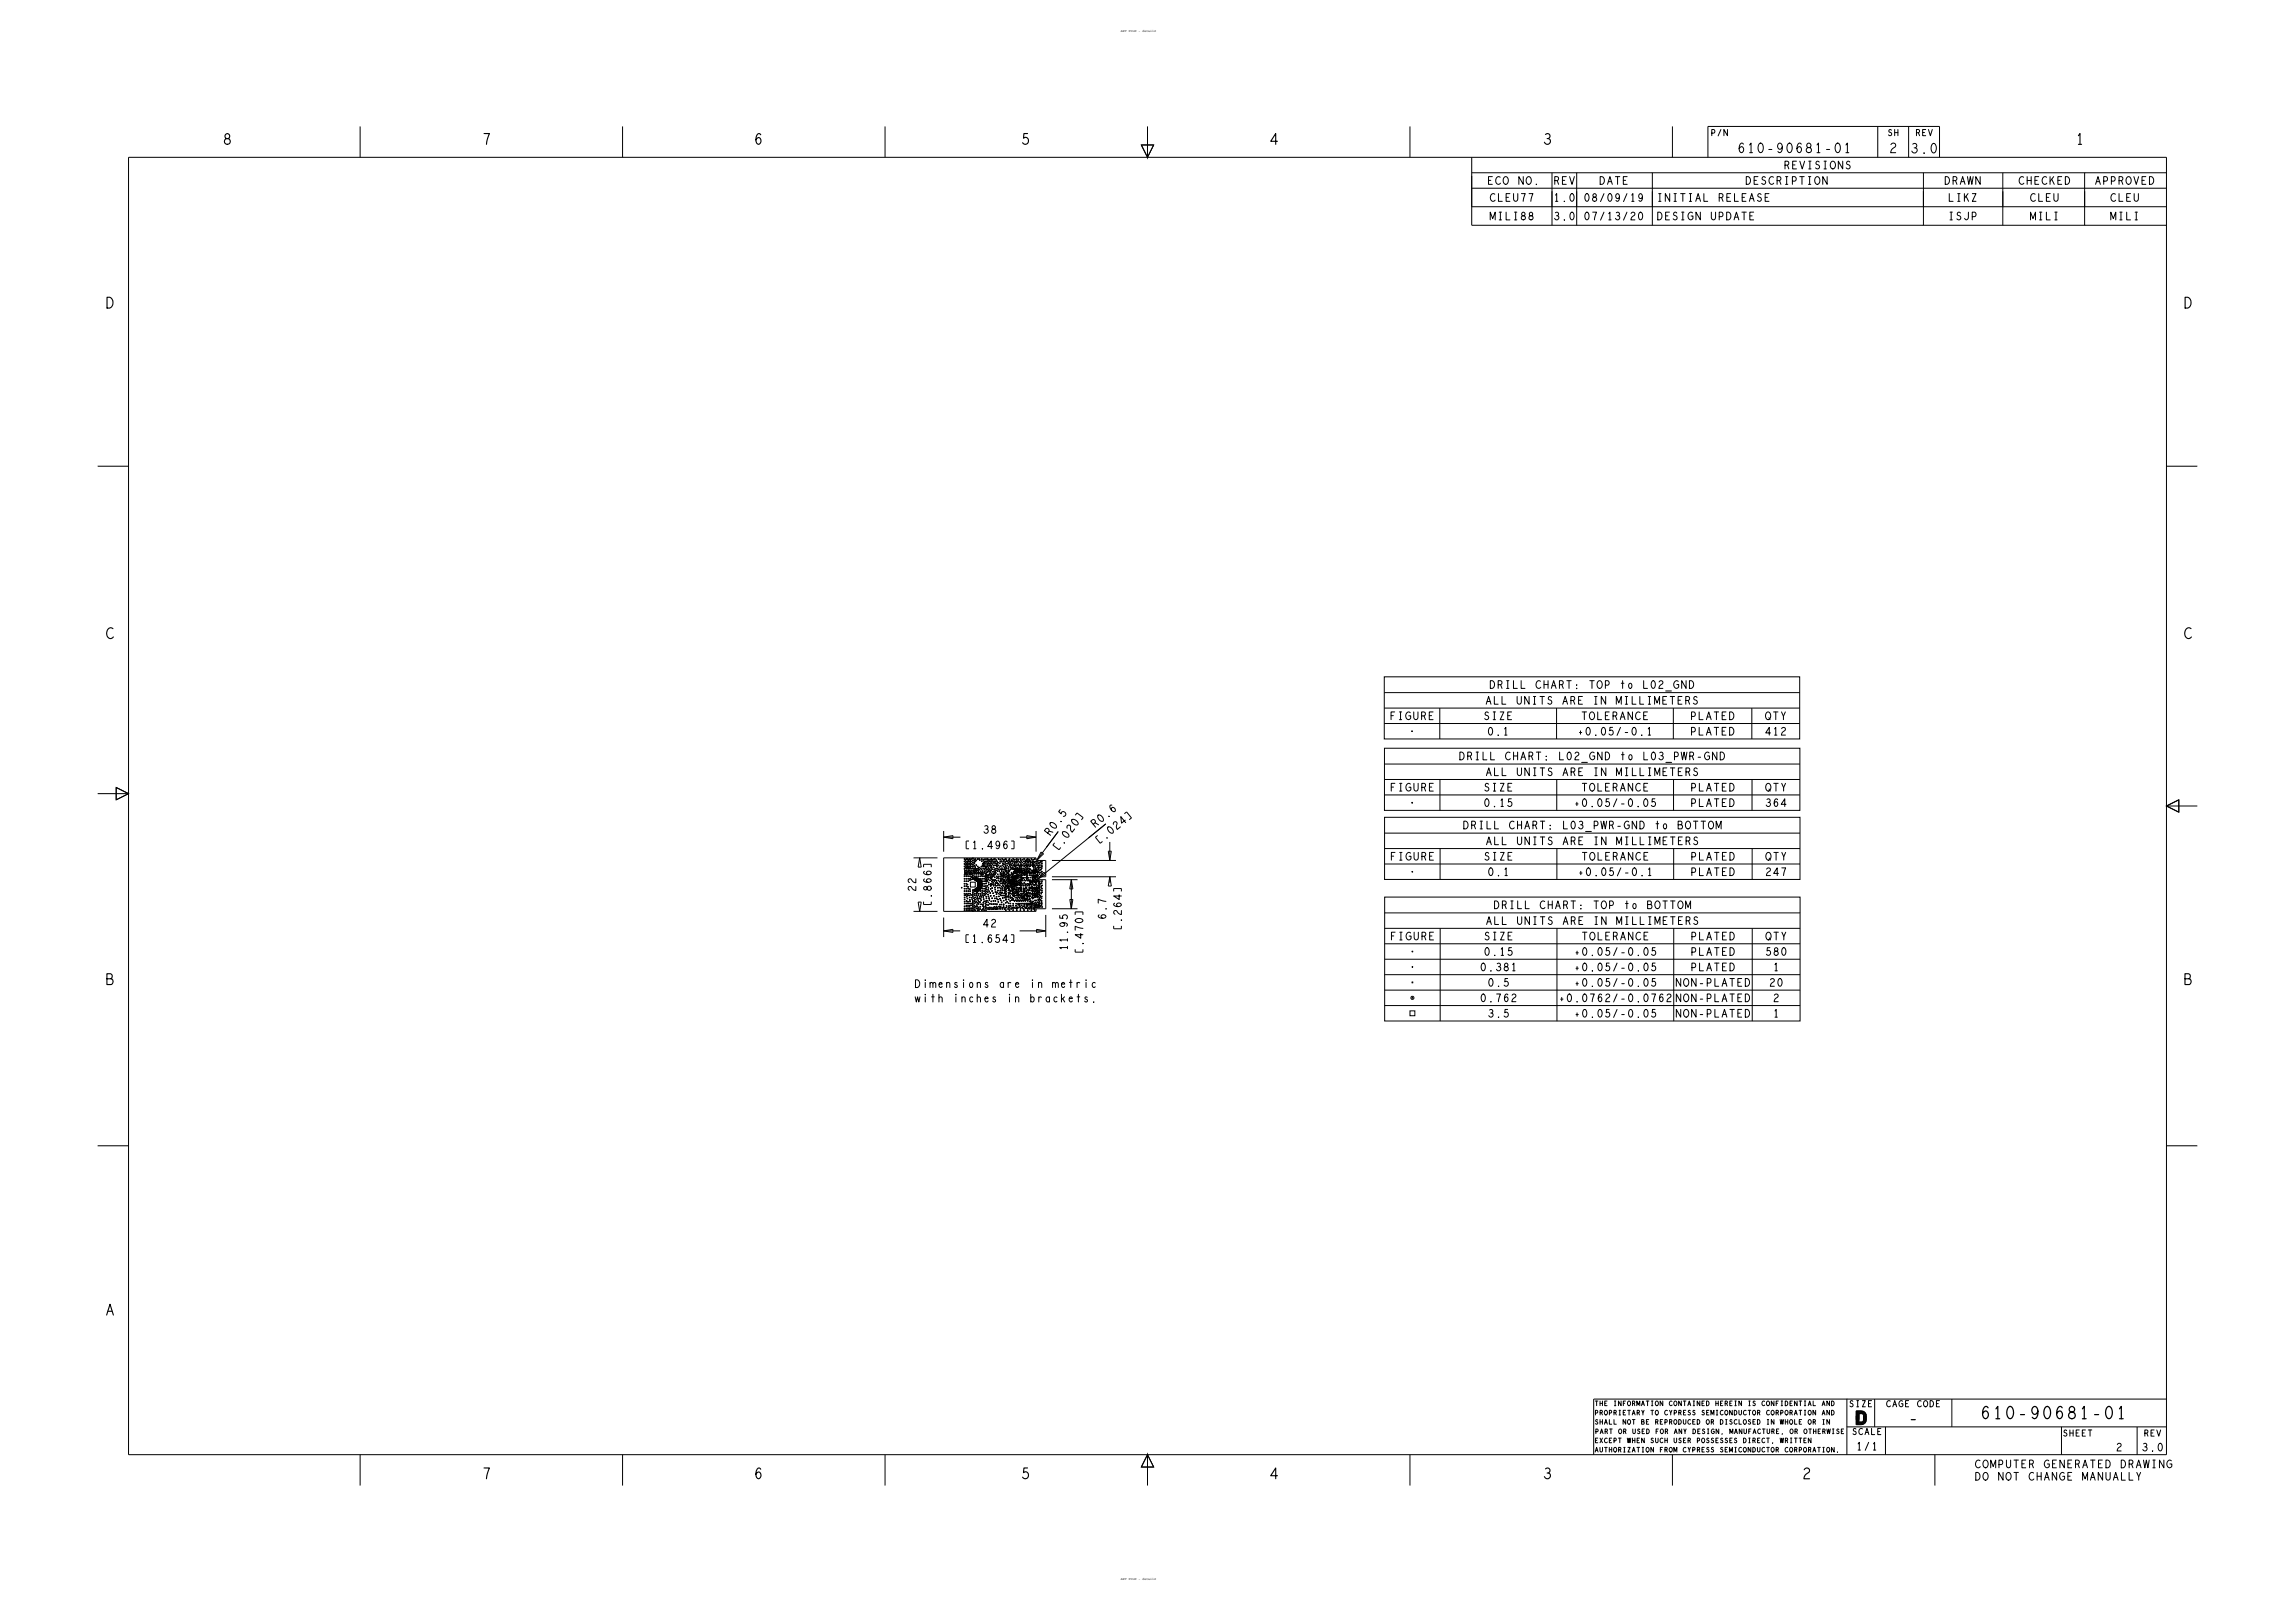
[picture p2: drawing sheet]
<svg xmlns="http://www.w3.org/2000/svg" width="298mm" height="210mm" viewBox="0 0 298 210" stroke-linecap="round" stroke-linejoin="round" font-family="sans-serif">
<defs><g id="words">
<text font-size="1.6" x="248.2" y="185.1">-</text>
<g font-size="1.4">
<text x="200.7" y="18.8">3</text>
<text x="270" y="18.8">1</text>
<text x="13.8" y="170.9">A</text>
<text x="200.7" y="192.2">3</text>
</g>
<text font-size="1.3" x="248.5" y="19.9">3.0</text>
<g font-size="1">
<text x="202.1" y="24">REV</text>
<text x="202.1" y="26.2">1.0</text>
<text x="202.1" y="28.6">3.0</text>
<text x="142.4" y="107.6" transform="rotate(-39 142.4 107.6)">R0.6</text>
<text x="136.5" y="108.7" transform="rotate(-53 136.5 108.7)">R0.5</text>
<text x="143.7" y="109.2" transform="rotate(-39 143.7 109.2)">.024</text>
<text x="138.8" y="123.6" transform="rotate(-90 138.8 123.6)">11.95</text>
<text x="119" y="128.4">Dimensions are in metric</text>
<text x="119" y="130.3">with inches in brackets.</text>
<text x="230.6" y="126.2">1</text>
<text x="193.5" y="132.2">3.5</text>
<text x="230.6" y="132.2">1</text>
<text x="278.6" y="188.6">3.0</text>
</g>
<g font-size=".8">
<text x="249.1" y="17.6">REV</text>
<text x="268.3" y="186.7">SHEET</text>
<text x="278.8" y="186.7">REV</text>
</g>
<g font-size=".4">
<text x="145.8" y="4.1">ART FILM - detail2</text>
<text x="145.8" y="205.4">ART FILM - detail2</text>
</g>
</g></defs>
<!-- layer: Board Outline -->
<g fill="none" stroke="#000" stroke-width=".13">
<path d="M118.8 111.5h3.1zM118.8 118.5h3.1zM119.4 112.7h.4zM119.4 117.3l.2 1.2zM119.4 117.3h.4zM119.6 111.5v.1zM119.6 111.5l-.2 1.2zM119.6 118.3v.2zM119.6 111.5l.2 1.2zM119.8 117.3l-.2 1.2zM120.1 112.4h1zM120.1 117.6h1z"/>
<path d="M120.1 112.4v.3zM120.1 117.2v.4zM121.1 112.4v.3zM121.1 117.2v.4zM122.7 108.8l1.2-.2zM122.7 108.8l1.2 .2zM122.7 108v2.7zM122.7 111.5v7zM122.7 111.5h12zM122.7 119.3v2.5zM122.7 118.5h12zM122.7 108.8h2.2z"/>
<path d="M123.9 108.6v.4zM125.6 110.3h.4zM125.6 109.3h.4zM125.6 109.3v1zM131.5 109.3h.4zM131.5 110.3h.4zM131.9 109.3v1zM132.6 108.8h2.1zM133.5 108.6l1.2 .2zM133.5 108.6v.4zM133.5 109l1.2-.2zM134.7 108v2.7z"/>
<path d="M134.7 118.3v.2zM134.7 111.5v.2zM134.7 111.7l.2 .2M134.8 111.8l.9-.8zM134.9 118.1h1.1zM134.9 111.9h1.1zM134.9 118.1l-.2 .2M134.9 114.3l8.6-6.9zM134.9 114.3l1.1-.6zM135.1 114.4h.9zM135.1 114l-.2 .2 .2 .2M135.1 114h.9z"/>
<path d="M135.4 110.8l-.6 1zM135.4 110.8l.3 .2zM135.7 113.4l-.8 .9zM135.7 113.4l.3 .3zM136 118.9v2.9zM136 114.4v3.7zM136 111.9v2.1zM136.8 111.9h8.3zM136.8 114h8.3zM136.8 114.4h3.3zM136.8 118.1h3.3zM136.9 109.9l.8 .6z"/>
<path d="M137.1 109.6l-.2 .3zM137.6 108.1l-2.8 3.7zM137.6 108.1l-1.5 2.1zM137.9 110.2l-.2 .3zM139.1 115.6h.4zM139.1 116.9l.2 1.2zM139.1 116.9h.4zM139.3 114.4l-.2 1.2zM139.3 114.4v3.7zM139.3 117.8v.3zM139.3 114.4l.2 1.2zM139.5 116.9l-.2 1.2z"/>
<path d="M139.8 118.5h1zM139.8 118.5v.4zM140.1 105.7l-.3 .3zM140.1 105.7l.8 .6zM140.8 118.5v.4zM140.9 106.3l-.3 .3zM141.5 108.9l2.3-1.8zM142.4 108.8l.3-.2zM142.4 108.8l.7 .8zM143.1 109.6l.3-.2zM144.1 110.7l.2 1.2zM144.1 115.2h.4z"/>
<path d="M144.1 110.7h.4zM144.3 109.4v2.5zM144.3 114l-.2 1.2zM144.3 114v.8zM144.3 114l.2 1.2zM144.5 110.7l-.2 1.2zM144.8 115.5h1zM144.8 115.5v.4zM145.8 115.5v.4zM146.2 105.8l.3-.3zM146.5 105.5l.6 .8zM146.9 106.6l.2-.3z"/>
<path d="M122.7 121l1.2-.2zM122.7 121h2.2zM122.7 121l1.2 .2zM123.9 120.8v.4zM125.6 122.5h.4zM125.6 121.5h.4zM125.6 121.5v1zM131.5 121.5h.3zM131.5 122.5h.3zM131.8 121.5v1zM132.6 121h3.4zM134.8 120.8l1.2 .2z"/>
<path d="M134.8 120.8v.4zM134.8 121.2l1.2-.2zM139.8 123.8h1zM139.8 123.4v.4zM140.8 123.4v.4zM144.8 120.7h1zM144.8 120.4v.3zM145.8 120.4v.3z"/>
</g>
<!-- layer: Components -->
<g fill="none" stroke="#000" stroke-width=".13">
<path d="M46.8 16.4v4.1zM81 16.4v4.1zM115.1 16.4v4.1zM148.4 18.8h1.6zM148.4 18.8h.8v1.7zM148.4 18.8l.8 1.7zM149.2 18.8h.8l-.8 1.7zM149.2 16.4v4.1zM150 18.8l-.8 1.7zM183.4 16.4v4.1zM217.5 16.4v4.1zM222.1 16.4h30.1z"/>
<path d="M222.1 16.4v4.1zM244.2 16.4v4.1zM248.2 16.4v4.1zM252.2 16.4v4.1zM16.7 20.5v168.6zM16.7 20.5h265zM191.4 20.5v6.4zM191.4 22.5h90.3zM191.4 24.5h90.3zM191.4 26.9h90.3zM201.8 22.5v4.4zM205 22.5v4.4z"/>
<path d="M214.9 22.5v4.4zM250.1 22.5v4.4zM260.5 22.5v4.4zM271.1 22.5v4.4zM281.7 20.5v168.6zM12.7 60.6h4zM281.7 60.6h4zM12.7 103.2h4zM15.1 102.4l1.6 .8zM15.1 102.4l1.6 .8-1.6 .8zM15.1 104l1.6-.8zM15.1 102.4v1.6z"/>
<path d="M281.7 104.8l1.6-.8v1.6zM281.7 104.8l1.6-.8zM281.7 104.8l1.6 .8zM281.7 104.8h4zM283.3 104v1.6zM12.7 148.9h4zM281.7 148.9h4zM16.7 189.1h265zM46.8 189.1v4zM81 189.1v4zM115.1 189.1v4zM148.4 190.7h1.6z"/>
<path d="M149.2 189.1l.8 1.6h-.8zM149.2 189.1v1.6h-.8zM149.2 189.1v4zM149.2 189.1l-.8 1.6zM149.2 189.1l.8 1.6zM183.4 189.1v4zM207.2 181.9h33zM207.2 181.9v7.2zM217.5 189.1v4zM240.2 181.9h41.5zM240.2 185.5h41.5zM240.2 181.8v7.3z"/>
<path d="M241.4 184.1v.4zM241.4 183.4h.7zM241.4 183.4v1.8zM241.4 185.2h.7zM241.5 183.4v1.8zM241.6 183.4v1.8zM241.7 183.4v1.8zM241.7 183.8h.4zM241.7 184.1v.4zM241.7 183.8v.3zM241.7 183.8v1zM241.7 184.8h.4z"/>
<path d="M241.8 183.4v.4zM241.8 184.8v.4zM241.9 183.4v.4zM241.9 184.8v.4zM242 183.4v.4zM242 184.8v.4zM242.1 183.8h.1zM242.1 184.8h.1M242.1 185.2h.2zM242.1 183.4h.2zM242.1 183.4v.4zM242.1 184.8v.4z"/>
<path d="M242.1 184.8h.1zM242.2 183.8h.1M242.2 183.4v.4zM242.2 184.8v.4zM242.2 183.8l.1 .1zM242.3 185.2l.2-.2zM242.3 183.4l.2 .2zM242.3 183.4v.5zM242.3 184.7v.5zM242.3 184.7l-.1 .1zM242.3 183.9v.1zM242.3 184.6v.1z"/>
<path d="M242.3 184v.6zM242.4 183.5v1.6zM242.5 183.6l.1 .2zM242.5 183.6v1.4zM242.6 183.7v1.2zM242.6 184.8l-.1 .2zM242.6 183.8l.1 .2zM242.7 183.8v1zM242.7 184v.6zM242.7 184.6l-.1 .2zM243.8 181.9v3.6zM245.2 185.5v3.6z"/>
<path d="M251.6 189.1v4zM253.8 181.9v3.6zM268.1 185.5v3.6zM277.9 185.5v3.6z"/>
</g>
<!-- layer: Nets -->
<g fill="none" stroke="#000" stroke-width=".13">
<path d="M125 115.4h.2M125.1 115.3v.2M125.4 118.3h.1M125.4 111.7h.1M125.4 112h.1M125.4 112.3h.1M125.4 112.6h.1M125.4 112.9h.1M125.4 113.9h.1M125.4 114.2h.1M125.4 114.6h.1M125.4 114.9h.1"/>
<path d="M125.4 115.2h.1M125.4 115.5h.1M125.4 115.8h.1M125.4 116.2h.1M125.4 118.1h.1M125.4 117.8h.1M125.4 116.4h.1M125.4 113.7h.1M125.4 116.7h.1M125.4 116.9h.1M125.4 117.2h.1M125.4 117.4h.1"/>
<path d="M125.4 118.3v.1zM125.4 111.6v.1zM125.4 111.9v.1zM125.4 112.3v.1zM125.4 112.6v.1zM125.4 112.9v.1zM125.4 113.9v.1zM125.4 114.2v.1zM125.4 114.5v.1zM125.4 114.8v.1zM125.4 115.1v.1zM125.4 115.5v.1z"/>
<path d="M125.4 115.8v.1zM125.4 116.1v.1zM125.4 118v.1zM125.4 117.8v.1zM125.4 116.3v.1zM125.4 116.6v.1zM125.4 116.9v.1zM125.4 117.1v.1zM125.4 117.4v.1zM125.5 113.3h.1M125.5 113.3v.1zM125.5 113.5h.1"/>
<path d="M125.5 113.2h.1M125.5 113.3v.1M125.5 113.5v.1zM125.5 113.1v.1zM125.5 113.4v.1zM125.5 111.8h.1M125.5 112.8h.1M125.6 112.7v.1zM125.6 112.1h.1M125.6 112.1v.1zM125.6 116.3h.1M125.6 112.4h.1"/>
<path d="M125.6 116.3v.1zM125.6 112.4v.1zM125.6 113.7h.1M125.7 112.9h.1M125.7 116.2h.1M125.7 118.3h.1M125.7 111.7h.1M125.7 112h.1M125.7 112.3h.1M125.7 112.6h.1M125.7 113.9h.1M125.7 114.6h.1"/>
<path d="M125.7 114.2h.1M125.7 114.9h.1M125.7 115.2h.1M125.7 115.5h.1M125.7 115.8h.1M125.7 117.4h.1M125.7 117.8h.1M125.7 118.1h.1M125.7 112.9v.1zM125.7 118.3v.1zM125.7 116.1v.1zM125.7 111.6v.1z"/>
<path d="M125.7 111.9v.1zM125.7 112.3v.1zM125.7 112.6v.1zM125.7 113.9v.1zM125.7 114.5v.1zM125.7 114.2v.1zM125.7 114.8v.1zM125.7 115.1v.1zM125.7 115.5v.1zM125.7 115.8v.1zM125.7 117.4v.1zM125.7 117.7v.1z"/>
<path d="M125.7 118v.1zM125.7 113.5h.1M125.7 117.1h.1M125.7 113.1v.1zM125.7 113.4v.1zM125.7 113.1v.1M125.7 117.1v.1zM125.7 116.6h.1M125.7 116.5v.1zM125.7 113.3l.1 .1M125.7 112.8h.1M125.7 113.3v.1z"/>
<path d="M125.8 112.7v.1zM125.8 116.4h.1M125.8 116.8h.1M125.8 115h.1M125.8 116.3v.1zM125.8 116.8v.1zM125.8 114.9v.1zM125.8 112.2h.1M125.8 111.7h.1M125.8 113.7h.1M125.8 112.1v.1zM125.9 112.4h.1"/>
<path d="M125.8 111.6v.1zM125.8 113.6v.1zM125.9 112.4v.1zM125.9 112.9h.1M125.9 113.5h.1M125.9 115.3h.1M125.9 117.2h.1M125.9 117.5h.1M125.9 112h.1M125.9 112.3h.1M125.9 112.6h.1M125.9 117.8h.1"/>
<path d="M125.9 118.1h.1M125.9 118.3h.1M125.9 112.9v.1zM125.9 113.4v.1zM125.9 115.2v.1zM125.9 117.2v.1zM125.9 113.2h.1M125.9 117.4v.1zM125.9 111.9v.1zM125.9 112.3v.1zM125.9 112.6v.1zM125.9 117.7v.1z"/>
<path d="M125.9 118v.1zM125.9 118.3v.1zM125.9 113.2v.1zM125.9 111.8h.1M125.9 114.6h.1M125.9 114.2h.1M125.9 113.9h.1M125.9 115.5h.1M125.9 115.8h.1M125.9 116.2h.1M125.9 113.2v.1M125.9 114.5v.1z"/>
<path d="M125.9 114.2v.1zM125.9 113.9v.1zM125.9 115.5v.1zM125.9 115.8v.1zM125.9 116.1v.1zM125.9 113.1h.1M125.9 113.1v.1zM126 112.8h.1M126 112.7v.1zM126 116.4h.1M126 116.3v.1zM126 113.3v.1z"/>
<path d="M126 113.3v.1M126.1 112.9h.1M126.1 111.7h.1M126.1 112h.1M126.1 112.3h.1M126.1 112.6h.1M126.1 117.4h.1M126.1 117.8h.1M126.1 118.1h.1M126.1 118.3h.1M126.1 113.5h.1M126.1 113.2h.1"/>
<path d="M126.1 112.9v.1zM126.1 111.6v.1zM126.1 111.9v.1zM126.1 112.3v.1zM126.1 112.6v.1zM126.1 117.4v.1zM126.1 117.7v.1zM126.1 118v.1zM126.1 118.3v.1zM126.1 116.7h.1M126.1 113.4v.1zM126.1 117h.1"/>
<path d="M126.1 113.1v.1zM126.1 114.4h.1M126.1 116.6v.1zM126.1 113.1v.1M126.1 115.6h.1M126.1 116.9v.1zM126.1 113.7h.1M126.1 114.4v.1zM126.1 115.5v.1zM126.1 113.6v.1zM126.1 117.2h.1M126.1 114.2h.1"/>
<path d="M126.1 113.9h.1M126.1 115.8h.1M126.1 116.2h.1M126.2 117.1v.1zM126.2 114.2v.1zM126.2 113.9v.1zM126.2 115.8v.1zM126.2 116.1v.1zM126.2 111.8h.1M126.2 112.1h.1M126.2 112.4h.1M126.2 112.8h.1"/>
<path d="M126.2 111.8v.1zM126.2 112.1v.1zM126.2 112.4v.1zM126.2 114.7h.6v.6h-.6zM126.2 112.7v.1zM126.2 113.3h.1M126.2 113.5h.1M126.2 113.2v.1zM126.2 113.2v.1M126.2 117.7h.1M126.2 117.4h.1M126.3 113.5h.1"/>
<path d="M126.3 116.3h.1M126.3 112.9h.1M126.3 111.7h.1M126.3 112h.1M126.3 112.3h.1M126.3 112.6h.1M126.3 118.1h.1M126.3 118.3h.1M126.3 117.4v.1zM126.3 117.6v.1zM126.3 116.3v.1zM126.3 112.9v.1z"/>
<path d="M126.3 111.6v.1zM126.3 111.9v.1zM126.3 112.3v.1zM126.3 112.6v.1zM126.3 118v.1zM126.3 118.3v.1zM126.3 114.3h.1M126.3 114h.1M126.3 113.4v.1zM126.3 113.4h.1M126.3 114.3v.1zM126.3 114v.1z"/>
<path d="M126.3 113.7h.1M126.3 113.1v.1zM126.3 113.6v.1zM126.3 113.1v.1M126.4 116.7h.1M126.4 116.6v.1zM126.4 116.9h.1M126.4 116.9v.1zM126.5 111.5h.1v.1h-.1zM126.5 112.6h.1v.1h-.1zM126.5 112.8h.1v.1h-.1zM126.5 112.3h.1v.1h-.1z"/>
<path d="M126.5 112.1h.1v.1h-.1zM126.5 111.8h.1v.1h-.1zM126.5 117.3h.1v.1h-.1zM126.5 117.1h.1v.1h-.1zM126.5 118.3h.1v.1h-.1zM126.5 117.8h.1v.1h-.1zM126.5 117.6h.1v.1h-.1zM126.5 118.1h.1v.1h-.1zM126.5 114.2h.1v.1h-.1zM126.5 114h.1v.1h-.1zM126.5 113.7h.1v.1h-.1zM126.5 113.5h.1v.1h-.1z"/>
<path d="M126.5 115.9h.1v.1h-.1zM126.5 115.7h.1v.1h-.1zM126.5 116.4h.1v.1h-.1zM126.5 116.2h.1v.1h-.1zM126.5 111.6h.1M126.5 112.6h.1M126.5 112.9h.1M126.5 112.4h.1M126.5 112.1h.1M126.5 117.1h.1M126.5 118.4h.1M126.5 118.1h.1"/>
<path d="M126.5 117.9h.1M126.5 117.6h.1M126.5 114.3h.1M126.5 114h.1M126.5 113.8h.1M126.5 116h.1M126.5 116.5h.1M126.5 116.2h.1M126.5 111.9h.1M126.5 117.4h.1M126.5 112.6v.1M126.5 117.1v.1"/>
<path d="M126.5 118.1v.1M126.5 113.5h.1M126.5 114v.1M126.5 115.7v.1M126.5 113.1h.1M126.6 113.1v.1zM126.6 113.2v.1zM126.6 113.2l-.1 .1M126.6 116.7h.1M126.6 114.2h.1M126.7 116.7v.1zM126.7 114.1v.1z"/>
<path d="M126.7 113.4h.1M126.7 115.7h.1M126.7 112.9h.1M126.7 114.2h.1M126.7 115.6v.1zM126.7 113.4v.1zM126.7 114.2v.1zM126.7 112.9v.1zM126.7 112.6h.1M126.7 115.6v.1M126.7 118.2h.1M126.7 112.3h.1"/>
<path d="M126.7 118h.1M126.7 115.9h.1M126.7 111.8h.1M126.7 112.5v.1zM126.7 118.2v.1zM126.7 114.3v.1zM126.7 112.1h.1M126.7 112.2v.1zM126.7 115.8v.1zM126.7 117.9v.1zM126.7 117.7h.1M126.7 117.4h.1"/>
<path d="M126.7 111.7v.1zM126.7 113.3h.1M126.7 117.1h.1M126.7 114.3h.1M126.7 112v.1zM126.7 117.7v.1zM126.7 117.4v.1zM126.7 113.2v.1zM126.7 117.1v.1zM126.7 115.7v.1zM126.8 113.6h.1M126.8 113.9h.1"/>
<path d="M126.8 116.2h.1M126.8 116.4h.1M126.8 115.7v.1M126.8 114.1v.1zM126.8 113.5v.1zM126.8 113.9v.1zM126.8 116.1v.1zM126.8 116.3v.1zM126.8 115.6h.1M126.8 114.1v.1M126.8 113.1h.1M126.8 114.4h.1"/>
<path d="M126.8 115.6v.1zM126.8 116.9h.1M126.8 118.3h.1M126.8 111.7h.1M126.8 113.1v.1zM126.8 114.3v.1zM126.8 112.7h.1M126.8 116.7h.1M126.8 116.9v.1zM126.8 118.3v.1zM126.8 111.6v.1zM126.8 117.9h.1"/>
<path d="M126.8 112.7v.1zM126.8 116.6v.1zM126.8 114.3h.1M126.8 112h.1M126.8 112.9h.1M126.8 117.8v.1zM126.8 117.3h.1M126.8 114.2v.1zM126.8 111.9v.1zM126.9 113.4h.1M126.8 115.8h.1M126.9 112.9v.1z"/>
<path d="M126.9 117.3v.1zM126.9 114.1h.1M126.9 115.8v.1zM126.9 115.7v.1zM126.9 113.4v.1zM126.9 114.1v.1zM126.9 115.7v.1M126.9 115.6h.1M126.9 115.9h.1M126.9 114v.1zM126.9 114.1v.1M126.9 115.5v.1z"/>
<path d="M126.9 115.6v.1zM126.9 114v.1M126.9 114.3v.1zM126.9 113.2h.1M126.9 115.7h.1M126.9 114.3v.1M126.9 113.1v.1zM126.9 114.5h.1M126.9 112.5h.1M126.9 111.9h.1M127 114.4v.1zM127 113.3h.1"/>
<path d="M127 115.8v.1zM127 118.1h.1M127 112.4v.1zM127 114.2v.1zM127 115.8l-.1 .1M127 111.8v.1zM127 117.2h.1M127 113.2v.1zM127 114.2h.1M127 114.5h.1M127 118v.1zM127 114.1v.1z"/>
<path d="M127 115.7h.1M127 114.5v.1zM127 114.1h.1M127 117.1v.1zM127 114.3h.1M127 113.6h.1M127 113.9h.1M127 116.2h.1M127 116.4h.1M127 115.5h.1M127 114.5v.1M127 115.5v.1z"/>
<path d="M127 114.3v.1zM127 113.5v.1zM127 113.9v.1zM127 116.1v.1zM127 116.3v.1zM127 115.4v.1zM127 113.1h.1M127 115.5v.1M127 117.6h.1M127 112.9h.1M127 113.1v.1zM127.1 117.9h.1"/>
<path d="M127 115.8h.1M127.1 116h.1M127 117.6v.1zM127.1 116.8h.1M127 112.9v.1zM127.1 115.8h.1M127.1 115.4h.1M127.1 117.8v.1zM127.1 115.9v.1zM127.1 114.4h.1M127.1 116.8v.1zM127.1 114.5h.1"/>
<path d="M127.1 114.1v.1zM127.1 115.7v.1zM127.1 114.2h.1M127.1 117.4h.1M127.1 113.4h.1M127.1 116.6h.1M127.1 115.3v.1zM127.1 114.1h.1M127.1 114.5v.1zM127.1 115.7v.1M127.1 114.2v.1zM127.1 115.7h.1"/>
<path d="M127.1 117.3v.1zM127.1 113.4v.1zM127.1 116.6v.1zM127.1 114.2v.1M127.1 115.6v.1zM127.1 115.6v.1M127.1 118.3h.1M127.1 115.4v.1zM127.1 111.7h.1M127.1 112.7h.1M127.1 115.5h.1M127.1 118.3v.1z"/>
<path d="M127.1 111.6v.1zM127.1 114.7h.1M127.1 115.1v.1zM127.1 114.8h.1M127.1 112.6v.1zM127.1 114.3h.1M127.1 118.1h.1M127.1 115.3h.1M127.1 115.1h.1M127.1 114.8v.1zM127.2 115h.1M127.2 115.8h.1"/>
<path d="M127.2 114.6v.1zM127.2 114.8v.1M127.2 118.1v.1zM127.2 114.2h.1M127.2 115.2v.1zM127.2 115.8v.1zM127.2 114.9v.1zM127.2 113.1v.1M127.2 114.5v.1zM127.2 115.6h.1M127.2 114.7v.1zM127.2 115.3v.1z"/>
<path d="M127.2 115.8v.1M127.2 113.1v.1zM127.2 114.5v.1M127.2 114.1v.1zM127.2 115.5v.1zM127.2 114.3h.1M127.2 114.7h.1M127.2 115.3v.1M127.2 117h.1M127.2 115.1h.1M127.2 112.9h.1M127.2 115.6v.1z"/>
<path d="M127.2 117v.1zM127.2 114.9h.1M127.2 115v.1zM127.2 112.9v.1zM127.2 115.7h.1M127.2 113.6h.1M127.2 113.9h.1M127.2 116.2h.1M127.2 116.4h.1M127.2 113.3h.1M127.2 115.5h.1M127.2 114.5h.1"/>
<path d="M127.2 118h.1M127.2 117.5h.1M127.2 113.4h.1M127.2 113.5v.1zM127.2 113.9v.1zM127.2 113.2v.1zM127.2 116.1v.1zM127.2 116.3v.1zM127.3 115.1v.1zM127.3 114.4v.1zM127.3 115.4h.1M127.3 115.8h.1"/>
<path d="M127.3 115.5h.1M127.3 114.7h.1M127.3 114.3v.1zM127.3 117.9v.1zM127.3 117.5v.1zM127.3 113.4v.1zM127.3 115.2h.1M127.3 114.5h.1M127.3 117.2h.1M127.3 114.2v.1zM127.3 115.6h.1M127.3 115.7v.1z"/>
<path d="M127.3 114.4h.1M127.3 118.3h.1M127.3 115.5v.1zM127.3 114.2v.1M127.3 115.7v.1M127.3 117.2v.1zM127.3 114.8v.1zM127.3 114.9v.1zM127.3 114.3h.1M127.3 112.8h.1M127.3 111.7h.1M127.3 116.8h.1"/>
<path d="M127.3 114.8h.1M127.3 115h.1M127.3 112.7v.1zM127.3 111.6v.1zM127.3 116.7v.1zM127.3 115.3h.1M127.3 115.7h.1M127.3 115.5v.1M127.3 113.1h.1M127.3 114.6h.1M127.3 115.6v.1zM127.4 113v.1z"/>
<path d="M127.4 114.5v.1zM127.4 114.6v.1zM127.4 115.1h.1M127.4 114.6h.1M127.4 115.5h.1M127.4 114.5h.1M127.4 114.4h.1M127.4 115.1h-.1M127.4 115.4v.1zM127.4 115.4h.1M127.4 116.6h.1M127.4 114.3v.1z"/>
<path d="M127.4 114.8h.1M127.4 116.5v.1zM127.4 111.8h.1M127.4 113.5h.1M127.4 114.7v.1zM127.4 111.7v.1zM127.4 114.7v.1M127.4 113.4v.1zM127.5 117.3h.1M127.5 118.2h.1M127.4 115.6h.1M127.4 115.3h.1"/>
<path d="M127.4 114.9v.1zM127.4 114.7h.1M127.4 117.2v.1zM127.4 115.2v.1zM127.4 118.1v.1zM127.5 114.9h-.1M127.5 114.8h.1M127.5 115.2v.1M127.5 115.6v.1zM127.5 115v.1zM127.5 114.5h.1M127.5 113.6h.1"/>
<path d="M127.5 113.9h.1M127.5 114.2h.1M127.5 115.8h.1M127.5 116.2h.1M127.5 115.1h.1M127.5 117.9h.1M127.5 115.6h.1M127.5 115.5h.1M127.5 115v.1M127.5 114.5v.1zM127.5 115.1v.1zM127.5 114.4v.1z"/>
<path d="M127.5 113.5v.1zM127.5 113.9v.1zM127.5 114.2v.1zM127.5 115.8v.1zM127.5 116.1v.1zM127.5 117.8v.1zM127.5 112.9h.1M127.5 115.5v.1zM127.5 115.1v.1M127.5 114.4h.1M127.5 115.4h.1M127.5 116.8h.1"/>
<path d="M127.5 112.8v.1zM127.5 116.4h.1M127.5 115.3v.1zM127.5 116.8v.1zM127.5 114.7h.1M127.5 116.3v.1zM127.5 113.3h.1M127.5 115h.1M127.5 114.6v.1zM127.5 115.3h.1M127.5 113.2v.1zM127.6 114.9v.1z"/>
<path d="M127.6 114.6v.1M127.6 115.2v.1zM127.6 114.4h.1M127.6 113.2v.1M127.6 117.6h.1M127.6 115h.1M127.6 115.2v.1M127.6 114.7v.1zM127.6 114.4h-.1M127.6 115v.1zM127.6 114.5v.1zM127.6 117.5v.1z"/>
<path d="M127.6 115.2h.1M127.6 116.6h.1M127.6 117h.1M127.6 115v.1M127.6 114.5h.1M127.6 114.6h.1M127.6 115.4v.1zM127.6 115.1v.1zM127.6 116.5v.1zM127.6 117v.1zM127.6 115.5h.1M127.6 113.5h.1"/>
<path d="M127.6 112.7h.1M127.6 113.7h.1M127.6 113h.1M127.6 115.3v.1zM127.6 112.6v.1zM127.6 113.4v.1zM127.6 115.3h.1M127.6 112.9v.1zM127.6 113.7v.1zM127.6 114.7h.1M127.6 115.4h.1M127.7 111.7h.1"/>
<path d="M127.7 114.6v.1zM127.7 115h.1M127.7 112h.1M127.7 118.3h.1M127.7 115.4h.1M127.7 114.9v.1zM127.7 111.6v.1zM127.7 114.8v.1zM127.7 111.9v.1zM127.7 118.3v.1zM127.7 114.9v.1M127.7 115.2h.1"/>
<path d="M127.7 115v.1zM127.7 116.1h.1M127.7 115.8h.1M127.7 113.9h.1M127.7 114.2h.1M127.7 114.6h.1M127.7 115.5h.1M127.7 115v.1M127.7 116.4h.1M127.7 116v.1zM127.7 115.8v.1zM127.7 113.9v.1z"/>
<path d="M127.7 114.2v.1zM127.7 114.5v.1zM127.7 115.5v.1zM127.7 115.1h.1M127.7 114.9h.1M127.7 116.3v.1zM127.7 112.5h.1M127.8 115v.1M127.8 112.4v.1zM127.8 113.2h.1M127.8 112.5h.1M127.8 113.5h.1"/>
<path d="M127.8 118.2h.1M127.8 113.2v.1zM127.8 113.4v.1zM127.8 118.1v.1zM127.8 117.6h.1M127.8 113.7h.1M127.8 117.8h.1M127.8 112.2h.1M127.8 117.5v.1zM127.8 113.6v.1zM127.8 112.7h.1M127.8 117.7v.1z"/>
<path d="M127.8 112.2v.1zM127.8 111.8h.1M127.8 112.6v.1zM127.9 116.6h.1M127.9 112.9v.1zM127.9 111.7v.1zM127.9 117.3h.1M127.9 112.9h-.1M127.9 112.4h.1M127.9 117.3v.1zM127.9 112.3v.1zM127.9 118.1h.1"/>
<path d="M127.9 116.9h.1M127.9 118v.1zM127.9 116.8v.1zM127.9 117.9h.1M127.9 112.5h.1M127.9 112.1h.1M127.9 117.8v.1zM128 113.5h.1M128 112.5v.1zM128 113.9h.1M128 114.2h.1M128 114.6h.1"/>
<path d="M128 114.9h.1M128 115.2h.1M128 115.5h.1M128 115.8h.1M128 116.2h.1M128 116.4h.1M128 118.3h.1M128 112.1v.1zM128 117.2h.1M128 113.4v.1zM128 113.9v.1zM128 114.2v.1z"/>
<path d="M128 114.5v.1zM128 114.8v.1zM128 115.1v.1zM128 115.5v.1zM128 115.8v.1zM128 116.1v.1zM128 116.3v.1zM128 118.3v.1zM128 117.1v.1zM128 111.7h.1M128 112h.1M128 113.3h.1"/>
<path d="M128 111.7v.1zM128 111.9v.1zM128 113.2v.1zM128 113h.1M128 112.2l.2-.1 .2 .1v.2l-.2 .1-.2-.1zM128 112.6h.1M128 112.9v.1zM128.1 112.6v.1zM128.1 112.3h.2zM128.1 113.5h.1M128.1 113.5v.1zM128.1 117.4v.1z"/>
<path d="M128.1 114.5v.1zM128.2 114v.1zM128.2 116.3h.1M128.2 116h.1M128.2 117.4v.1M128.2 112.7h.1M128.2 117.7h.1M128.2 114.5v.1M128.2 114.2v.1zM128.2 115.7v.1zM128.2 114v.1M128.2 112.8v.1z"/>
<path d="M128.2 113.7v.1zM128.2 115.4v.1zM128.2 114h.1M128.2 114.3h.1M128.2 115.7h.1M128.2 112.9h.1M128.2 113.8h.1M128.2 115.5h.1M128.2 117.8v.1zM128.2 112h.1M128.2 115.2h.1M128.2 114.9h.1"/>
<path d="M128.2 118.3h.1M128.2 111.7h.1M128.2 118v.1zM128.2 117.9h.1M128.2 117.1v.1zM128.2 112.2v.2zM128.2 111.9v.1zM128.2 115.1v.1zM128.2 114.8v.1zM128.2 114.5v.1zM128.2 112.8h.1M128.2 118v.1"/>
<path d="M128.2 113.2v.1zM128.2 118.3v.1zM128.2 111.6v.1zM128.2 117.1v.1M128.2 112.7v.1zM128.2 113.2h.1M128.2 113.6v.1zM128.3 116.6h.1M128.2 116.1v.1zM128.3 115.4h.1M128.2 115.8v.1zM128.3 117.3h.1"/>
<path d="M128.3 113.6v.1M128.3 115.3v.1zM128.3 116.1v.1M128.3 116.5v.1zM128.3 114.4h.1M128.3 115.6h.1M128.3 113.9h.1M128.3 115.9h.1M128.3 116.8h.1M128.3 112.6v.1zM128.3 117.5v.1zM128.3 113.5h.1"/>
<path d="M128.3 112.7v.1zM128.3 114.6v.1zM128.3 114.1v.1zM128.3 116.7v.1zM128.3 112.6v.1M128.3 117.6h.1M128.3 113v.1zM128.3 112.8h.1M128.3 113.4v.1zM128.3 114.6h.1M128.3 114.1v.1M128.3 113h.1"/>
<path d="M128.3 114.2h.1M128.3 117.9v.1zM128.3 114.3v.1zM128.3 118h.1M128.3 117.1h.1M128.3 114.3v.1M128.4 113.7h.1M128.4 113.7v.1zM128.4 111.9h.1M128.4 111.9v.1zM128.4 115.2h.1M128.4 111.7h.1"/>
<path d="M128.4 112.6h.1M128.4 114h.1M128.4 114.5h.1M128.4 113h.1M128.4 116h.1M128.4 115.1v.1zM128.4 111.6v.1zM128.4 112.6v.1zM128.4 114v.1zM128.4 114.5v.1zM128.4 113v.1zM128.5 112.4h.1"/>
<path d="M128.4 113.3v.1zM128.4 115.9v.1zM128.5 113.3v.1M128.5 112.4v.1zM128.5 113.3h.1M128.5 113.9h.1M128.5 115.7h.1M128.5 117.6h.1M128.5 113.2v.1zM128.5 116.3h.1M128.5 118.2h.1M128.5 113.8v.1z"/>
<path d="M128.5 112.2h.1M128.5 115.6v.1zM128.5 117.6v.1zM128.5 116.2v.1zM128.5 118.1v.1zM128.5 112.2v.1zM128.5 118v.1zM128.5 114.3h.1M128.5 117.3h.1M128.5 111.8h.1M128.5 118h.1M128.5 115.4h.1"/>
<path d="M128.5 112.8h.1M128.5 116.5h.1M128.5 114.2v.1zM128.5 117.3v.1zM128.5 111.7v.1zM128.5 115.4v.1zM128.5 112.8v.1zM128.6 113.1h.1M128.5 114.7h.1M128.5 116.5v.1zM128.6 113.1v.1zM128.6 114.7v.1z"/>
<path d="M128.6 115h.1M128.6 114h.1M128.6 114.9v.1zM128.6 116.7h.1M128.6 112v.1zM128.6 113.7h.1M128.6 114v.1zM128.6 113.7v.1zM128.6 112v.1M128.6 116.7v.1zM128.6 112.5h.1M128.6 113.7v.1"/>
<path d="M128.7 115.9h.1M128.6 112.5v.1zM128.6 117h.1M128.7 117.9h.1M128.7 115.8v.1zM128.7 117v.1zM128.7 117.9v.1zM128.7 113.3h.1M128.7 113.5h.1M128.7 113.2v.1zM128.7 111.9v.1zM128.7 112.3h.1"/>
<path d="M128.7 113.5v.1zM128.7 111.9v.1M128.7 113h.1M128.7 114.4h.1M128.7 117.5h.1M128.7 118.2h.1M128.7 112.2v.1zM128.7 112.9v.1zM128.7 114.4v.1zM128.7 117.4v.1zM128.7 118.1v.1zM128.7 114.1h.1"/>
<path d="M128.8 111.8h.1M128.7 112.4h.1M128.7 114v.1zM128.8 111.7v.1zM128.8 118v.1zM128.8 116.1h.1M128.8 112.4v.1zM128.8 118v.1M128.8 116v.1zM128.8 113.4h.1M128.8 112.7h.1M128.8 115.2h.1"/>
<path d="M128.8 115.5h.1M128.8 113.3v.1zM128.8 116.5h.1M128.8 112.7v.1zM128.8 115.1v.1zM128.8 115.5v.1zM128.8 116.4v.1zM128.8 112v.1zM128.8 114.2h.1M128.8 113.2h.1M128.8 114.9h.1M128.9 113.9h.1"/>
<path d="M128.9 113.7h.1M128.9 112v.1M128.9 114.1v.1zM128.9 113.1v.1zM128.9 113.8v.1zM128.9 114.8v.1zM128.9 113.7v.1zM128.9 117.9v.1zM128.9 111.7h.1M128.9 112.2h.1M128.9 117.9v.1M128.9 117.2h.1"/>
<path d="M128.9 111.6v.1zM128.9 117.1v.1zM128.9 113.6h.1M128.9 117.5h.1M128.9 114.3h.1M129 112.6h.1M128.9 113.5v.1zM128.9 117.5v.1zM128.9 114.3v.1zM128.9 114.1h.1M128.9 112.5v.1zM129 112.8h.1"/>
<path d="M129 114v.1zM129 114.6h.1M129 112.8v.1zM129 111.9v.1zM129 114.1h.1M129 118.2h.1M129 111.9h.1M129 114.6v.1zM129 115.8h.1M129 116.8h.1M129 118.1v.1zM129 113h.1"/>
<path d="M129 115.4h.1M129 115.8v.1zM129 111.8h.1M129 116.7v.1zM129 118v.1zM129 115.4v.1zM129 111.7v.1zM129 118v.1M129 112.3h.1M129.1 112.3v.1zM129.1 113.7h.1M129.1 113.9h.1"/>
<path d="M129.1 113.7v.1zM129.1 114.4h.1M129.1 115h.1M129.1 113.3h.1M129.1 114.9v.1zM129.1 112v.1zM129.1 114.8h.1M129.1 113.3v.1zM129.1 116.1h.1M129.1 112v.1M129.1 117.5h.1M129.1 114.7v.1z"/>
<path d="M129.2 116.1v.1zM129.2 117.5v.1zM129.2 113.6h.1M129.2 117.1h.1M129.2 118.2h.1M129.2 112.5h.1M129.2 113.6v.1zM129.2 117.1v.1zM129.2 118.1v.1zM129.2 117.9v.1zM129.2 111.7h.1M129.2 112.8h.1"/>
<path d="M129.2 112.5v.1zM129.2 117.9v.1M129.2 115.1h.1M129.2 113.9h.1M129.2 112.7v.1zM129.2 115.1v.1zM129.2 113.8v.1zM129.2 116.5h.1M129.2 114.4h.1M129.2 112.2h.1M129.3 116.4v.1zM129.3 114.4v.1z"/>
<path d="M129.3 112.1v.1zM129.3 113.1h.1M129.3 111.9v.1zM129.3 118v.1zM129.3 111.9v.1M129.3 113v.1zM129.3 118.1h.1M129.3 114.6h.1M129.3 114.5v.1zM129.3 113.5h.1M129.3 117.9h.1M129.3 113.4v.1z"/>
<path d="M129.3 117.8v.1zM129.3 114.1h.1M129.4 116.8h.1M129.4 114v.1zM129.4 113.7h.1M129.4 111.7h.1M129.4 116.7v.1zM129.4 115.4h.1M129.4 113.6v.1zM129.4 111.6v.1zM129.4 117.5h.1M129.4 112.5h.1"/>
<path d="M129.4 113.3h.1M129.4 114.9h.1M129.4 112h.1M129.4 117.5v.1zM129.4 118.2h.1M129.4 114.4h.1M129.4 112.4v.1zM129.4 113.2v.1zM129.4 112.9h.1M129.4 115.7h.1M129.4 114.9v.1zM129.4 112v.1z"/>
<path d="M129.4 118.1v.1zM129.4 114.3v.1zM129.4 117.1h.1M129.4 112.9v.1zM129.4 116h.1M129.4 115.6v.1zM129.4 117.1v.1zM129.4 115.9v.1zM129.5 114.8h.1M129.5 114.7v.1zM129.5 113.5h.1M129.5 115.1h.1"/>
<path d="M129.5 113.4v.1zM129.5 112.2h.1M129.5 115.1v.1zM129.5 113.1h.1M129.5 117.9v.1zM129.5 112.2v.1zM129.5 111.8h.1M129.5 118h.1M129.5 113.1v.1zM129.6 116.2h.1M129.6 116.6h.1M129.6 118.2h.1"/>
<path d="M129.6 114.5h.1M129.6 117.8h.1M129.6 116.2v.1zM129.6 114.5v.1zM129.6 116.5v.1zM129.6 118.1v.1zM129.6 116.8h.1M129.6 114.2h.1M129.6 113.9h.1M129.6 117.8v.1zM129.6 112.5h.1M129.6 116.8v.1z"/>
<path d="M129.6 114.1v.1zM129.6 113.9v.1zM129.6 117.5h.1M129.6 112.4v.1zM129.6 112.7h.1M129.6 112.9h.1M129.6 112.3h.1M129.6 117.5v.1zM129.7 116h.1M129.7 112.6v.1zM129.7 112h.1M129.7 112.8v.1z"/>
<path d="M129.7 112.3h.1M129.7 115.9v.1zM129.7 114.8h.1M129.7 114.8v.1zM129.7 111.9v.1zM129.7 114.7v.1zM129.7 114.7v.1M129.7 113.3h.1M129.7 118h.1M129.7 114.1h.1M129.7 113.2v.1zM129.7 118v.1z"/>
<path d="M129.7 113.7h.1M129.8 115.1h.1M129.7 114v.1zM129.7 115.4h.1M129.7 118.2h.1M129.7 113.6v.1zM129.8 116.9h.1M129.8 115.1v.1zM129.8 115.4v.1zM129.8 118.1v.1zM129.8 112.1h.1M129.8 114.9h.1"/>
<path d="M129.8 115.8h.1M129.8 116.9v.1zM129.8 112.1v.1zM129.8 115.7v.1zM129.8 113h.1M129.8 117.2h.1M129.8 117.2v.1zM129.8 114.5h.1M129.8 116.2h.1M129.9 112.5h.1M129.9 111.7h.1M129.8 114.4v.1z"/>
<path d="M129.8 116.1v.1zM129.9 112.4v.1zM129.9 111.6v.1zM129.9 113.9h.1M129.9 114.9h.1M129.9 114.2h.1M129.9 113.9v.1zM129.9 114.1v.1zM129.9 116.5h.1M129.9 117.8h.1M129.9 116.5v.1zM129.9 117.8v.1z"/>
<path d="M129.9 113.3h.1M130 112.7h.1M130 114.6h.1M130 113.2v.1zM130 114.6v.1zM130 112.7v.1zM130 115.4h.1M130 112.2h.1M130 115.1h.1M130 117.6h.1M130 115.3v.1zM130 118v.1z"/>
<path d="M130 112.2v.1zM130 115v.1zM130 117.5v.1zM130 118h.1M130 116.8h.1M130.1 116h.1M130 116.8v.1zM130 113h.1M130 118.2h.1M130 116.2h.1M130.1 115.9v.1zM130.1 112.9v.1z"/>
<path d="M130.1 111.7h.1M130.1 118.1v.1zM130.1 116.2v.1zM130.1 111.9v.1zM130.1 115.8h.1M130.1 111.7v.1zM130.1 113.5h.1M130.1 111.9v.1M130.1 115.7v.1zM130.1 113.7h.1M130.1 113.9h.1M130.1 114.6h.1"/>
<path d="M130.1 113.4v.1zM130.1 117.8h.1M130.1 113.6v.1zM130.1 113.9v.1zM130.1 114.4h.1M130.1 117.8v.1zM130.1 112.6h.1M130.1 117h.1M130.1 114.3v.1zM130.2 115.5h.1M130.1 112.6v.1zM130.1 117v.1z"/>
<path d="M130.1 115.5v.1zM130.1 114.2h.1M130.2 117.9v.1zM130.2 114.8h.1M130.2 112h.1M130.2 112v.1zM130.2 116.4h.1M130.2 114.1v.1zM130.2 118h.1M130.2 114.8v.1zM130.3 117.6h.1M130.2 113.1h.1"/>
<path d="M130.2 115.2h.1M130.2 117.3h.1M130.2 113.8v.1zM130.2 117.5v.1zM130.2 113v.1zM130.2 113.3h.1M130.3 115.2v.1zM130.3 111.9v.1zM130.3 114.5v.1zM130.3 117.2v.1zM130.3 113.8h.1M130.3 116.2h.1"/>
<path d="M130.3 113.2v.1zM130.3 111.9v.1M130.3 114.5h.1M130.3 113.6v.1zM130.3 116.1v.1zM130.3 112.8h.1M130.3 113.6h.1M130.3 116h.1M130.3 113.5h.1M130.3 112.8v.1zM130.3 114.3v.1zM130.3 115.9v.1z"/>
<path d="M130.3 111.7h.1M130.3 113.9v.1zM130.3 114.8h.1M130.3 115.7h.1M130.3 114.3v.1M130.3 118.1h.1M130.3 113.9v.1M130.3 111.6v.1zM130.3 114.8v.1zM130.3 115.6v.1zM130.3 114.2h.1M130.3 118.1v.1z"/>
<path d="M130.3 112.5h.1M130.4 115.4h.1M130.4 114.1v.1zM130.4 112.4v.1zM130.4 118h.1M130.4 115.4v.1zM130.4 118v.1zM130.4 116.7h.1M130.4 113.8h.1M130.4 112.3h.1M130.4 116.7v.1zM130.4 115.1h.1"/>
<path d="M130.4 113h.1M130.4 112.2v.1zM130.4 115v.1zM130.4 116.4h.1M130.4 113v.1zM130.4 114.7h.1M130.4 114.6v.1zM130.4 116.4v.1zM130.4 112v.1zM130.5 112v.1M130.5 113.5h.1M130.5 113.7h.1"/>
<path d="M130.5 114.4h.1M130.5 114.5h.1M130.5 113.4v.1zM130.5 113.9h.1M130.5 117.8h.1M130.5 113.6v.1zM130.5 113.3h.1M130.5 111.8h.1M130.5 114.8h.1M130.5 114.3v.1zM130.5 114.5v.1zM130.5 112.7h.1"/>
<path d="M130.5 115.2h.1M130.5 113.8v.1zM130.5 113.2v.1zM130.5 117.7v.1zM130.5 117.1h.1M130.5 117.6h.1M130.5 111.8v.1zM130.5 114.7v.1zM130.5 112.6v.1zM130.5 117.9v.1zM130.5 115.2v.1zM130.5 117v.1z"/>
<path d="M130.5 117.5v.1zM130.5 114.1h.1M130.5 118h.1M130.5 112.3h.1M130.5 114v.1zM130.6 112.3v.1zM130.6 113h.1M130.6 115.7h.1M130.6 111.9v.1zM130.6 116.2h.1M130.6 111.9v.1M130.6 113v.1z"/>
<path d="M130.6 115.7v.1zM130.6 116.1v.1zM130.6 114.9h.1M130.6 116.7h.1M130.6 118.2h.1M130.6 111.7h.1M130.6 113.5h.1M130.6 115.5v.1zM130.6 114.8v.1zM130.6 116.6v.1zM130.6 112.8h.1M130.6 118.1v.1z"/>
<path d="M130.6 111.7v.1zM130.6 115.5h.1M130.6 113.4v.1zM130.6 114.4h.1M130.6 112.8v.1zM130.6 114.5h.1M130.7 116.4h.1M130.7 114.3v.1zM130.7 113.9h.1M130.7 114.5v.1zM130.7 116h.1M130.7 116.4v.1z"/>
<path d="M130.7 113.8v.1zM130.7 115.4h.1M130.7 115.9v.1zM130.7 113.7h.1M130.7 115.3v.1zM130.7 115.7h.1M130.7 115.6h.1M130.7 113.6v.1zM130.7 114.8h.1M130.7 114.6h.1M130.7 118v.1zM130.7 112.2h.1"/>
<path d="M130.7 115.7v.1zM130.7 113.2h.1M130.7 118h.1M130.7 114.8v.1zM130.7 114.6v.1zM130.7 112v.1zM130.7 112.1v.1zM130.7 115.1h.1M130.7 112.5h.1M130.7 113.2v.1zM130.7 112v.1M130.8 115v.1z"/>
<path d="M130.8 112.4v.1zM130.8 113h.1M130.8 112.7h.1M130.8 117.4h.1M130.8 112.9v.1zM130.8 114.1h.1M130.8 111.7h.1M130.8 118.3h.1M130.8 112.6v.1zM130.8 117.3v.1zM130.8 116.7h.1M130.8 116.3h.1"/>
<path d="M130.8 114.1v.1zM130.8 111.6v.1zM130.8 118.3v.1zM130.8 117h.1M130.8 116.5h.1M130.8 116.1h.1M130.8 115.2h.1M130.8 116.7v.1zM130.8 116.3v.1zM130.8 115.6h.1M130.8 115.9h.1M130.8 116.9v.1z"/>
<path d="M130.8 116.5v.1zM130.8 116.1v.1zM130.8 115.1h.1M130.8 115.2v.1zM130.8 115.5v.1zM130.8 115.8v.1zM130.8 113.9v.1zM130.9 113.9v.1M130.9 115.1h.1M130.9 117.9v.1zM130.9 113.3h.1M130.9 117.8h.1"/>
<path d="M130.9 113.1h.1M130.9 111.9v.1zM130.9 118h.1M130.9 112.8h.1M130.9 111.8h.1M130.9 114.5h.1M130.9 113.3v.1zM130.9 111.9v.1M130.9 117.7v.1zM130.9 113.6h.1M130.9 113.1v.1zM130.9 112.8v.1z"/>
<path d="M130.9 111.8v.1zM130.9 113.6v.1zM130.9 114.7v.1zM131 117.2h.1M130.9 114.7v.1M130.9 114.3v.1zM130.9 112.2v.1zM131 113.8v.1zM131 117.2v.1zM131 114.3v.1M131 115.3h.1M131 112.3h.1"/>
<path d="M131 115.4h.1M131 113.8v.1M131 115.3v.1zM131 115.1h.1M131 112.5h.1M131 115.4v.1zM131 115v.1zM131 112.5v.1zM131 114.2h.1M131 115h.1M131 112h.1M131 114.9v.1z"/>
<path d="M131 114.2v.1zM131 111.9v.1zM131 113.5h.1M131 114.9v.1M131 116.5v.1zM131 114.1h.1M131.1 113.4v.1zM131.1 116.6h.1M131.1 114v.1zM131.1 118.2h.1M131.1 113.3h.1M131.1 118.1v.1z"/>
<path d="M131.1 113.8v.1zM131.1 114.3v.1zM131.1 115.3v.1zM131.1 115.1v.1zM131.1 114.6v.1zM131.1 114.8v.1zM131.1 112.2h.1M131.1 113.3v.1zM131.1 112.9h.1M131.1 113.8v.1M131.1 114.3v.1M131.1 115.4h.1"/>
<path d="M131.1 115.1h.1M131.1 114.6h.1M131.1 114.9h.1M131.1 114.5h.1M131.1 117.9v.1zM131.1 113.1h.1M131.1 114.2h.1M131.1 112.1v.1zM131.1 115.3h.1M131.1 112.9v.1zM131.1 116.4v.1zM131.1 117.9h.1"/>
<path d="M131.1 114.5v.1zM131.1 114.2v.1zM131.1 113.1v.1zM131.1 116v.1zM131.1 113.8h.1M131.1 115.7v.1zM131.2 117.4h.1M131.2 116.9h.1M131.1 115.2v.1zM131.1 114.1h.1M131.1 116.4h.1M131.1 113.9h.1"/>
<path d="M131.1 112.7h.1M131.1 113.6h.1M131.1 114.2v.1M131.2 113.7v.1zM131.2 116v.1M131.2 115.7v.1M131.2 114.1v.1zM131.2 113.9v.1zM131.2 117.4v.1zM131.2 116.9v.1zM131.2 114.3v.1zM131.2 113.7v.1"/>
<path d="M131.2 112.6v.1zM131.2 113.6v.1zM131.2 114.1h.1M131.2 113.9h.1M131.2 116.6h.1M131.2 114.3v.1M131.2 111.8h.1M131.2 116.2h.1M131.2 115.5h.1M131.2 116.5v.1zM131.2 115.6h.1M131.2 111.8v.1z"/>
<path d="M131.2 116.2v.1zM131.2 117.8h.1M131.2 115.4v.1zM131.2 115.6v.1zM131.2 117.7v.1zM131.2 114.5h.1M131.2 114.2v.1zM131.2 114.7v.1zM131.2 113.3h.1M131.2 114.4h.1M131.2 113.7h.1M131.2 114h.1"/>
<path d="M131.2 114.2v.1M131.2 114.7v.1M131.2 112.4h.1M131.2 114.8h.1M131.2 114.9h.1M131.2 115.8h.1M131.3 114.3v.1zM131.3 116.1h.1M131.3 114.7v.1zM131.3 112.3v.1zM131.3 111.7h.1M131.3 118.3h.1"/>
<path d="M131.3 112h.1M131.3 114.8v.1zM131.3 115.7v.1zM131.3 114.6h.1M131.3 114.8h.1M131.3 116v.1zM131.3 111.6v.1zM131.3 118.3v.1zM131.3 111.9v.1zM131.3 114.6v.1zM131.3 118h.1M131.3 113.2h.1"/>
<path d="M131.3 114.6v.1M131.3 113.1v.1zM131.3 118v.1zM131.3 112.5h.1M131.3 115.3h.1M131.3 112.4v.1zM131.3 115.2v.1zM131.3 114.4h.1M131.3 117.1h.1M131.3 113.8v.1zM131.3 114.1v.1zM131.3 115.1v.1z"/>
<path d="M131.4 114.4v.1zM131.4 114.5v.1zM131.4 117.1v.1zM131.4 114.3v.1M131.4 114.6h.1M131.4 114.9h.1M131.4 113.8v.1M131.4 114.1h.1M131.4 115.1h.1M131.4 116.1h.1M131.4 114.4v.1M131.4 112.1h.1"/>
<path d="M131.4 114.8h.1M131.4 116.7h.1M131.4 116.1v.1zM131.4 117.4h.1M131.4 116.4v.1zM131.4 112.1v.1zM131.4 114.7v.1zM131.4 115.9v.1zM131.4 116.7v.1zM131.4 112.7h.1M131.4 113h.1M131.4 116.5h.1"/>
<path d="M131.4 117.4v.1zM131.4 115.9h.1M131.4 112.7v.1zM131.4 117.8h.1M131.4 115.8h.1M131.4 117.7v.1zM131.4 115.7v.1zM131.5 112.4h.1M131.5 115.1h.1M131.5 112.3v.1zM131.5 114.6h.1M131.5 118.1h.1"/>
<path d="M131.5 115v.1zM131.5 115h.1M131.5 114.7v.1zM131.5 114.5h.1M131.5 113.7v.1zM131.5 112h.1M131.5 114.7v.1M131.5 113.7h.1M131.5 114.5v.1zM131.5 115.1v.1zM131.5 118.1v.1zM131.5 115.4h.1"/>
<path d="M131.5 111.9v.1zM131.5 114.3h.1M131.5 115.2h.1M131.5 111.8h.1M131.5 115.3v.1zM131.5 114.3v.1zM131.5 112.9h.1M131.5 111.8v.1zM131.5 113.5h.1M131.5 113.6h.1M131.5 112.8v.1zM131.5 113.4v.1z"/>
<path d="M131.5 112.5h.1M131.6 113.5v.1zM131.6 117h.1M131.6 115.5h.1M131.6 115.3h.1M131.6 112.4v.1zM131.6 116.7h.1M131.6 115.3v.1zM131.6 113.9h.1M131.6 114h.1M131.6 116.2h.1M131.6 116.6v.1z"/>
<path d="M131.6 113h.1M131.6 113.9v.1zM131.6 115.8v.1zM131.6 114v.1zM131.6 114.3v.1zM131.6 114.6v.1zM131.6 114.1v.1zM131.6 114.8v.1zM131.6 117.9h.1M131.6 115h.1M131.6 112.9v.1zM131.6 115.8h.1"/>
<path d="M131.6 114.8h.1M131.6 117.9v.1zM131.6 114.3v.1M131.6 114.6h.1M131.6 114.1h.1M131.6 114.9h.1M131.6 114.5h.1M131.6 114.4h.1M131.6 116.9h.1M131.6 115.6h.1M131.6 114.4v.1zM131.6 114.2h.1"/>
<path d="M131.7 114.4h.1M131.7 112.3h.1M131.7 116.8v.1zM131.7 114.2h.1M131.7 115.6h.1M131.7 111.9v.1zM131.7 112.2v.1zM131.7 115.9h.1M131.7 114.6h.1M131.7 116.1h.1M131.7 111.9h.1M131.7 115.1h.1"/>
<path d="M131.7 115.9v.1zM131.7 115.7h.1M131.7 115.4h.1M131.7 116.1v.1zM131.7 113.8h.1M131.7 116.4h.1M131.7 114.6v.1zM131.7 115.9v.1M131.7 115v.1zM131.7 112.7h.1M131.7 113.7h.1M131.7 115.3v.1z"/>
<path d="M131.7 113.8v.1zM131.7 116.3v.1zM131.7 115.2h.1M131.7 112.7v.1zM131.7 113.6v.1zM131.7 115.8h.1M131.7 114.9h.1M131.7 115.2v.1zM131.7 114.7v.1zM131.7 114.2v.1zM131.7 114.5h.1M131.7 113.9v.1z"/>
<path d="M131.7 111.7h.1M131.7 118.3h.1M131.7 118v.1zM131.7 115.7v.1zM131.7 117h.1M131.7 117.7h.1M131.7 114.8v.1zM131.7 114.7v.1M131.7 114.2v.1M131.7 114h.1M131.7 112v.1zM131.8 113.5h.1"/>
<path d="M131.7 114.3v.1zM131.7 116h.1M131.7 118.1h.1M131.7 117.5h.1M131.7 111.6v.1zM131.7 118.3v.1zM131.8 113.5v.1zM131.8 117v.1zM131.8 117.7h.1M131.8 112v.1M131.8 116h.1M131.8 115.5v.1z"/>
<path d="M131.8 117.4v.1zM131.8 113h.1M131.8 116.5h.1M131.8 115.5h.1M131.8 112.5h.1M131.8 118h.1M131.8 112.9v.1zM131.8 116.4v.1zM131.8 112.4v.1zM131.8 117.9v.1zM131.8 114.8h.1M131.8 116.8v.1z"/>
<path d="M131.8 114h.1M131.8 114.5h.1M131.8 113.3h.1M131.8 114.9h.1M131.8 116.8v.1M131.8 114.7v.1zM131.8 113.9v.1zM131.8 114.5v.1zM131.8 113.4v.1zM131.8 114.9v.1zM131.8 113.3v.1zM131.8 114.3h.1"/>
<path d="M131.8 113.4v.1M131.8 115.2h.1M131.8 114.2v.1zM131.8 115.6v.1zM131.8 116.3h.1M131.9 111.9h.1M131.9 115h.1M131.9 114.8v.1zM131.9 114.6v.1zM131.9 114.3v.1zM131.9 114.1v.1zM131.9 115.2v.1z"/>
<path d="M131.9 116.2h.1M131.9 115.6h-.1M131.9 111.9v.1zM131.9 116.3v.1zM131.9 114.2h.1M131.9 113.6h.1M131.9 114.9h.1M131.9 114.6h.1M131.9 114.3v.1M131.9 114.1h.1M131.9 112.9h.1M131.9 113.9h.1"/>
<path d="M131.9 116.3v.1M131.9 116.1v.1zM131.9 113.9v.1zM131.9 113.5v.1zM131.9 112.8v.1zM131.9 115.1h.1M131.9 114.1v.1M131.9 115.5h.1M131.9 114.8h.1M131.9 116.6h.1M131.9 114.7v.1zM131.9 117.9v.1z"/>
<path d="M131.9 115v.1zM131.9 115.4v.1zM131.9 116.5v.1zM131.9 117.1h.1M131.9 114.7v.1M131.9 118h.1M131.9 113.2h.1M131.9 117.1v.1zM131.9 113.2v.1zM131.9 112.2h.1M131.9 112.3h.1M131.9 112.5h.1"/>
<path d="M131.9 112.6h.1M132 111.7h.1M132 112.1v.1zM132 113h.1M132 112.3v.1zM132 116h.1M132 112.5v.1zM132 113.1h.1M132 113.5v.1M132 112.6v.1zM132 111.7v.1zM132 112.9v.1z"/>
<path d="M132 115.2h.1M132 112.5h.1M132 115.6h.1M132 115.9v.1zM132 113.5v.1zM132 113v.1zM132 115h.1M132 113.9v.1zM132 114.2v.1zM132 114.5h.1M132 115.2v.1zM132 115.1h.1"/>
<path d="M132 112.9v.1M132 116.4h.1M132 115.5v.1zM132 115v.1zM132 113.9h.1M132 114h.1M132 114.2v.1M132 115.7h.1M132 114.1h.1M132 116.4v.1zM132 113.4h.1M132 114.8h.1"/>
<path d="M132 118v.1zM132 113.8v.1zM132 114.6h.1M132 113.3v.1zM132 114.8v.1zM132 115.6v.1zM132 114.1v.1zM132 118v.1M132 113.8h.1M132 114.6v.1zM132 112v.1zM132 112h.1"/>
<path d="M132.1 113.2h.1M132.1 116.1h.1M132.1 113.2v.1zM132.1 114.9v.1zM132.1 113h.1M132.1 117h.1M132.1 112.7h.1M132.1 114.2h.1M132.1 113.4h.1M132.1 112.9v.1zM132.1 114.1v.1zM132.1 117.7h.1"/>
<path d="M132.1 112.6v.1zM132.1 117v.1zM132.1 113.5h.1M132.1 113.1h.1M132.1 113.3v.1zM132.1 115.1v.1zM132.1 114.6v.1zM132.1 114.3v.1zM132.1 114.1v.1M132.1 113.4v.1zM132.1 116.7h.1M132.1 117.7v.1z"/>
<path d="M132.1 112.5h.1M132.1 115.1h.1M132.1 114.6h.1M132.1 114.3v.1M132.1 114.1h.1M132.1 113v.1zM132.1 112.9h.1M132.1 117.5h.1M132.1 116.6v.1zM132.1 115h.1M132.1 112.4v.1zM132.1 113.8h.1"/>
<path d="M132.1 112.8v.1zM132.1 118.1h.1M132.1 115.8v.1zM132.1 117.4v.1zM132.2 116.4h.1M132.2 115.4h.1M132.2 113.8v.1zM132.2 115.8l-.1 .1M132.2 113.6h.1M132.2 118v.1zM132.2 116.4v.1zM132.2 114v.1z"/>
<path d="M132.2 115.3v.1zM132.2 115.6h.1M132.2 115.1h.1M132.2 114.6h.1M132.2 113.5v.1zM132.2 117.9v.1zM132.2 113.3h.1M132.2 114v.1M132.2 112.1h.1M132.2 115.5v.1zM132.2 115.1v.1zM132.2 114.6v.1z"/>
<path d="M132.2 111.9v.1zM132.2 113.1v.1zM132.2 113.3v.1zM132.2 117.9v.1M132.2 115.7h.1M132.2 111.7h.1M132.2 118.3h.1M132.2 112.1v.1zM132.2 116h.1M132.2 111.9h.1M132.2 113.1v.1M132.2 113.3v.1"/>
<path d="M132.2 114.2h.1M132.2 114.8h.1M132.2 115.7v.1zM132.2 112.9h.1M132.2 111.6v.1zM132.2 118.3v.1zM132.2 117.1h.1M132.2 114.1v.1zM132.2 114.5h.1M132.2 114.2v.1zM132.2 113.9v.1zM132.2 114.8v.1z"/>
<path d="M132.2 116.2h.1M132.2 117.1v.1zM132.2 113.2h.1M132.2 114.2l.1 .1M132.2 114h.1M132.3 115h.1M132.3 116.2v.1zM132.3 113.2h.1M132.3 115.1h.1M132.3 114.9v.1zM132.3 115v.1zM132.3 112v.1z"/>
<path d="M132.3 113.9h.1M132.3 114.6v.1zM132.3 116.1h.1M132.3 118h.1M132.3 112h.1M132.3 114.6h.1M132.3 116v.1zM132.3 114h.1M132.3 113.7h.1M132.3 117.9v.1zM132.3 116.8v.1zM132.3 112.8h.1"/>
<path d="M132.3 113.9v.1zM132.3 113.6v.1zM132.3 116.8h.1M132.4 118h.1M132.3 112.7v.1zM132.3 116.4v.1zM132.3 113.4h.1M132.3 118v.1zM132.3 113.5h.1M132.3 114.2h.1M132.3 116.4h.1M132.3 113h.1"/>
<path d="M132.4 113.3v.1zM132.4 115.9h.1M132.4 113.2h.1M132.4 113.4v.1zM132.4 113.8v.1zM132.4 114.6v.1zM132.4 114.8v.1zM132.4 115.3v.1zM132.4 114.1v.1zM132.4 113.3v.1M132.4 112.5h.1M132.4 112.9v.1z"/>
<path d="M132.4 117h.1M132.4 115.9v.1zM132.4 113.8v.1M132.4 114.6h.1M132.4 114.9h.1M132.4 115.4h.1M132.4 116.6h.1M132.4 112.4v.1zM132.4 115.6h.1M132.4 117.5h.1M132.4 117v.1zM132.4 117.6h.1"/>
<path d="M132.4 111.9v.1zM132.4 116.6v.1zM132.4 115.5v.1zM132.4 117.4v.1zM132.4 117.6v.1zM132.4 111.9h.1M132.4 112.4h.1M132.4 111.7h.1M132.4 116.1h.1M132.4 116.3h.1M132.4 115h.1M132.4 112.3v.1z"/>
<path d="M132.4 111.7v.1zM132.4 115.7h.1M132.4 116.2v.1zM132.4 113h.1M132.4 115.7v.1zM132.5 112.9v.1zM132.5 113.2v.1zM132.5 116.4h.1M132.5 113h.1M132.5 114h.1M132.5 113.2h.1M132.5 115.6h.1"/>
<path d="M132.5 116.4v.1zM132.5 113.3v.1M132.5 114.5h.1M132.5 113.7v.1zM132.5 114.7v.1zM132.5 113.9v.1zM132.5 115.5v.1zM132.5 117.9v.1zM132.5 113.3v.1zM132.5 113.7h.1M132.5 114.7v.1M132.5 117.1h.1"/>
<path d="M132.5 117.9v.1M132.5 112.6h.1M132.5 117.1v.1zM132.5 112.5v.1zM132.5 112v.1zM132.5 113.1v.1zM132.5 113.8h.1M132.5 115.5h.1M132.6 112v.1M132.6 112.9h.1M132.6 114.4h.1M132.6 113.1v.1"/>
<path d="M132.6 113.5h.1M132.6 113.8v.1zM132.6 115.4v.1zM132.6 113.3h.1M132.6 113.4v.1zM132.6 114.3v.1zM132.6 117.6h.1M132.6 116.3h.1M132.6 116.8h.1M132.6 117.6v.1zM132.6 115.1h.1M132.6 116.7v.1z"/>
<path d="M132.6 115.9h.1M132.6 115.4v.1M132.6 114.7h.1M132.6 115v.1zM132.6 117.9h.1M132.6 113.1h.1M132.6 117.5h.1M132.6 112.8h.1M132.6 115.8v.1zM132.6 114.9h.1M132.6 112.7h.1M132.6 114.6v.1z"/>
<path d="M132.6 113v.1zM132.6 117.8v.1zM132.6 112.8v.1zM132.6 117.4v.1zM132.6 114.8v.1zM132.6 112.6v.1zM132.6 113h.1M132.6 115.4h.1M132.6 112.9v.1zM132.6 112.5h.1M132.6 117h.1M132.7 114.9v.1z"/>
<path d="M132.7 114.1v.1zM132.7 115.3v.1zM132.7 113h.1M132.7 116.5h.1M132.7 113.4v.1zM132.7 114.9v.1M132.7 112.4v.1zM132.7 117v.1zM132.7 114.1h.1M132.7 113.7v.1zM132.7 111.7h.1M132.7 112.1h.1"/>
<path d="M132.7 118.3h.1M132.7 116.4v.1zM132.7 114.4h.1M132.7 113.7v.1M132.7 115.7h.1M132.7 114.4v.1zM132.7 111.6v.1zM132.7 112.1v.1zM132.7 118.3v.1zM132.7 114.6h.1M132.7 118v.1zM132.7 114.3v.1z"/>
<path d="M132.7 116.2h.1M132.7 114.5h.1M132.7 115.7v.1zM132.7 114v.1zM132.7 111.8h.1M132.7 114.5v.1zM132.7 118v.1M132.7 116.1v.1zM132.7 115.6h.1M132.7 111.8v.1zM132.7 114.9h.1M132.7 113.2h.1"/>
<path d="M132.7 115.2h.1M132.7 115.5v.1zM132.7 115v.1zM132.7 113.1v.1zM132.7 113.2v.1zM132.8 115.6h.1M132.8 115.1v.1zM132.8 115.1h.1M132.8 113.1v.1M132.8 113.2h.1M132.8 112.3h.1M132.8 114h.1"/>
<path d="M132.8 116.6h.1M132.8 115.4h.1M132.8 117.1h.1M132.8 115.5h.1M132.8 112.3v.1zM132.8 113.9v.1zM132.8 112.9h.1M132.8 112h.1M132.8 116.6v.1zM132.8 113.4h.1M132.8 115.3v.1zM132.8 114.7h.1"/>
<path d="M132.8 117.1v.1zM132.8 112.9v.1zM132.8 115.5v.1zM132.8 114.4h.1M132.8 113.3v.1zM132.8 111.9v.1zM132.8 113.8h.1M132.8 114.6v.1zM132.8 117.7h.1M132.8 114.4v.1zM132.9 117.5h.1M132.8 116.7v.1z"/>
<path d="M132.8 112.5h.1M132.8 113.7v.1zM132.8 114.1h.1M132.8 114.7v.1zM132.8 112.6h.1M132.8 114.1v.1zM132.8 113.1v.1zM132.8 117.7v.1zM132.8 113.7h.1M132.8 115.7h.1M132.8 116.7v.1M132.8 114v.1z"/>
<path d="M132.8 117.4v.1zM132.8 114.8h.1M132.8 114.1l.1 .1M132.8 114.3v.1zM132.9 115.9h.1M132.9 112.6h.1M132.9 112.8v.1zM132.9 115.6v.1zM132.9 113.7h.1M132.9 112.5h.1M132.9 116.4h.1M132.9 114.1h.1"/>
<path d="M132.9 113.4v.1zM132.9 114.3h.1M132.9 115.8v.1zM132.9 116.3v.1zM132.9 113.5h.1M132.9 113h.1M132.9 115.1v.1zM132.9 116.3h.1M132.9 115.1h.1M132.9 112.9v.1zM132.9 118h.1M132.9 116.1v.1z"/>
<path d="M132.9 116.5h.1M132.9 117h.1M132.9 116.1h.1M132.9 113.3h.1M132.9 118v.1zM132.9 116.5v.1zM132.9 116.8h.1M132.9 117v.1zM132.9 113.3v.1zM132.9 114v.1zM132.9 112.1h.1M132.9 111.7h.1"/>
<path d="M132.9 114v.1M132.9 116.7v.1zM132.9 114.9h.1M133 112.1v.1zM133 113.2v.1zM133 111.7v.1zM133 114.9h.1M133 114.2v.1zM133 113.2h-.1M133 114.2v.1M133 112.5h.1M133 117.5h.1"/>
<path d="M133 114.4v.1zM133 116.6v.1zM133 112.4v.1zM133 113.7v.1zM133 117.4v.1zM133 114.5h.1M133 116.7h.1M133 117.8h.1M133 113.7v.1M133 117.1h.1M133.1 117.8v.1zM133.1 117.1v.1z"/>
<path d="M133.1 118.1h.1M133.1 116.7h.1M133.1 114.1h.1M133.1 113.6h.1M133.1 112.9h.1M133.1 118.1v.1zM133.1 115.4v.1zM133.1 116.1v.1zM133.1 114.1v.1zM133.1 115.1v.1zM133.1 115.6h.1M133.1 116.5h.1"/>
<path d="M133.1 115.9h.1M133.1 115.4v.1M133.1 116.1h.1M133.1 114.1v.1M133.1 115.5v.1zM133.1 115.1h.1M133.1 116.2h.1M133.1 115.9v.1zM133.1 116.4v.1zM133.1 112h.1M133.1 113.4v.1zM133.1 113.5h.1"/>
<path d="M133.1 111.9v.1zM133.1 115.8h.1M133.2 111.7h.1M133.2 118.3h.1M133.2 113.1v.1zM133.2 112.3h.1M133.2 115.7v.1zM133.2 116.7v.1zM133.2 114.9h.1M133.2 113.1v.1M133.2 116.9h.1M133.2 113.2h.1"/>
<path d="M133.2 113.7h.1M133.2 111.6v.1zM133.2 118.3v.1zM133.2 112.2v.1zM133.2 113h.1M133.2 112.7h.1M133.2 117.6h.1M133.2 116.5h.1M133.2 113.2v.1zM133.2 117.8h.1M133.2 116.8v.1zM133.2 113.6v.1z"/>
<path d="M133.2 116.5v.1zM133.2 116.3h.1M133.2 117h.1M133.2 112.9v.1zM133.2 112.6v.1zM133.2 116h.1M133.2 114.7h.1M133.2 117.6v.1zM133.2 113.5h.1M133.2 116.4h.1M133.2 117.8v.1zM133.2 113.4h.1"/>
<path d="M133.2 116.3v.1zM133.2 116v.1zM133.2 114.7v.1zM133.2 117v.1zM133.2 115.5h.1M133.2 113.4v.1zM133.2 113.3v.1zM133.2 116.3v.1M133.2 114.3v.1zM133.2 116v.1M133.2 115.9v.1zM133.2 113.3v.1"/>
<path d="M133.2 114.4h.1M133.2 115.9h.1M133.2 112.6h.1M133.3 116.7v.1zM133.3 117.4h.1M133.3 113.7v.1zM133.3 112.5v.1zM133.3 116.7h.1M133.3 115.6v.1zM133.3 112.5v.1M133.3 113h.1M133.3 113.8h.1"/>
<path d="M133.3 113.6v.1zM133.3 117.4v.1zM133.3 115.7h.1M133.3 112.9v.1zM133.3 114.1h.1M133.3 113.6h.1M133.3 112h.1M133.3 117.1h.1M133.3 117.9v.1zM133.3 113.3h.1M133.3 116.9h.1M133.3 115.1v.1z"/>
<path d="M133.3 117.1v.1zM133.3 117.9v.1M133.3 118.1h.1M133.3 116.9v.1zM133.3 113.4h.1M133.3 113.2v.1zM133.3 112.2h.1M133.3 115.1h.1M133.3 111.9h.1M133.4 118v.1zM133.4 112.1v.1zM133.4 111.9v.1z"/>
<path d="M133.4 114.4v.1zM133.4 113.4v.1zM133.4 112.8h.1M133.4 116.2v.1zM133.4 116.8h.1M133.4 114.5h.1M133.4 113.5h.1M133.4 112.7v.1zM133.4 116.8v.1zM133.4 116.2h.1M133.4 112.5h.1M133.4 115h.1"/>
<path d="M133.4 113.3h.1M133.4 114.9h.1M133.4 113.7h.1M133.4 115.4h.1M133.4 112.4v.1zM133.4 115.5h.1M133.4 115.9h.1M133.4 113.6v.1zM133.4 115.3v.1zM133.4 116.5h.1M133.4 115.5v.1zM133.4 116.4h.1"/>
<path d="M133.4 116.4v.1zM133.4 113.1v.1zM133.4 117.6h.1M133.5 117h.1M133.5 116.3h-.1M133.5 116.3v.1zM133.5 111.7h.1M133.5 113.4h.1M133.5 115.8h.1M133.5 116.1v.1zM133.5 113.1v.1M133.5 116.8h.1"/>
<path d="M133.5 117.6v.1zM133.5 117.9h.1M133.5 116.9v.1zM133.5 117.4h.1M133.5 111.7v.1zM133.5 113h.1M133.5 113.3v.1zM133.5 117.9v.1zM133.5 113.4v.1zM133.5 111.9v.1zM133.5 117.4v.1zM133.5 112.9v.1z"/>
<path d="M133.5 114.1h.1M133.5 113.5h.1M133.5 116.4v.1zM133.5 111.9h.1M133.5 116h.1M133.5 115.4v.1zM133.5 114h.1M133.5 113.2h.1M133.5 113.6v.1zM133.5 118v.1zM133.5 112.3h.1M133.5 116.5h.1"/>
<path d="M133.5 114.2v.1zM133.5 115.4v.1M133.5 114.3v.1zM133.5 114v.1zM133.5 116v.1zM133.5 113.2v.1zM133.5 113.6h.1M133.5 113.7h.1M133.5 118v.1M133.5 113.9h.1M133.5 114.2h.1M133.5 112.7h.1"/>
<path d="M133.5 113.4l.1 .1M133.5 112.3v.1zM133.5 114v.1M133.5 114.4h.1M133.5 113.2v.1M133.5 113.5v.1zM133.5 112.6v.1zM133.6 112.5h.1M133.6 116.3v.1zM133.6 112.4v.1zM133.6 115.1v.1zM133.6 113h.1"/>
<path d="M133.6 116.4h.1M133.6 112v.1zM133.6 115.6v.1zM133.6 112.9h.1M133.6 116.6h.1M133.6 117.8h.1M133.6 115.1h.1M133.6 112.9v.1zM133.6 112.6h.1M133.6 114.1h.1M133.6 113.7v.1zM133.6 112v.1"/>
<path d="M133.6 116.8h.1M133.6 115.7h.1M133.6 114.5h.1M133.6 112.8v.1zM133.6 112.5v.1zM133.6 114.1v.1zM133.6 116.1h.1M133.6 117.7v.1zM133.6 113.8h.1M133.6 114.4v.1zM133.6 116.7v.1zM133.6 114.9h.1"/>
<path d="M133.6 113.3v.1zM133.6 114.1v.1M133.6 117.6h.1M133.6 112h.1M133.6 117.1h.1M133.6 111.7h.1M133.6 118.3h.1M133.6 113.4h.1M133.6 117.5v.1zM133.6 113.3h.1M133.6 111.9v.1zM133.6 117.1v.1z"/>
<path d="M133.6 111.6v.1zM133.6 118.3v.1zM133.6 116.3h.1M133.7 117.4h.1M133.7 118.1h.1M133.7 113.2v.1zM133.7 116.3h.1M133.7 113.5h.1M133.7 117h.1M133.7 117.4v.1zM133.7 118v.1zM133.7 116.5h.1"/>
<path d="M133.7 113.4v.1zM133.7 116.9v.1zM133.7 112.2h.1M133.7 116.5v.1zM133.7 116.4v.1zM133.7 112.1v.1zM133.7 114.3v.1zM133.7 115.8h.1M133.7 116v.1zM133.7 112.5h.1M133.7 114.4h.1M133.8 113.2h.1"/>
<path d="M133.8 114.1h.1M133.8 115.8h.1M133.8 116.1h.1M133.8 117.9v.1zM133.8 112.4v.1zM133.8 114.9h.1M133.8 113.2v.1zM133.8 118h.1M133.8 111.9v.1zM133.8 114.9v.1zM133.8 117.6h.1M133.8 111.9v.1"/>
<path d="M133.8 112.9h.1M133.8 114.4v.1zM133.8 113.1v.1zM133.8 117.6v.1zM133.8 111.7h.1M133.8 114.5h.1M133.8 112.8v.1zM133.8 113.1v.1M133.8 116.5h.1M133.8 111.7v.1zM133.8 115.6v.1zM133.8 113h.1"/>
<path d="M133.8 115.1v.1zM133.8 116.5v.1zM133.8 112.6h.1M133.8 113.3h.1M133.8 115.6v.1M133.8 112.9v.1zM133.9 113.4h.1M133.8 115.3v.1zM133.8 115.1h.1M133.8 115.5v.1zM133.9 115v.1M133.9 113.4v.1z"/>
<path d="M133.9 113.3v.1zM133.9 112.6v.1zM133.9 115.3h-.1M133.9 115.5h.1M133.9 116.5v.1zM133.9 115v.1zM133.9 113.7v.1zM133.9 113.3v.1M133.9 117.2h.1M133.9 116.6h.1M133.9 113.8h.1M133.9 115.7h.1"/>
<path d="M133.9 117.1v.1zM133.9 118.1h.1M133.9 113.6h.1M133.9 114.4v.1zM133.9 116.8h.1M133.9 115.7v.1zM133.9 111.9h.1M133.9 117.4v.1zM133.9 116.9v.1zM133.9 118.1v.1zM133.9 113.5v.1zM133.9 114.6h.1"/>
<path d="M133.9 114.4h.1M133.9 116.8v.1zM133.9 117.4v.1M133.9 116.9h.1M133.9 111.9v.1zM134 117.6h.1M134 112h.1M133.9 114.5v.1zM133.9 116v.1zM133.9 116.1v.1zM133.9 116.3v.1zM133.9 112v.1z"/>
<path d="M133.9 112.3h.1M133.9 117.6v.1zM133.9 116.1h.1M134 115.5h.1M134 114.7v.1zM134 116.3v.1M134 118h.1M134 112.3v.1zM134 114.7v.1M134 115.3v.1zM134 115.4v.1zM134 117.8v.1z"/>
<path d="M134 114.9h.1M134 112.6h.1M134 113h.1M134 115.3v.1M134 117.8v.1M134 112.5v.1zM134 112.9v.1zM134 114.6v.1zM134 114.9v.1zM134 114.8v.1zM134 114.4h.1M134 114v.1z"/>
<path d="M134 113.3v.1zM134 114.9v.1M134 114.6h.1M134 114.4v.1zM134 117.1h.1M134 114.1h.1M134 116.5v.1zM134 113.4h.1M134 114.4v.1M134 117v.1zM134 116.5h.1M134 117.2h.1"/>
<path d="M134 112.1h.1M134 114.7l.1 .1M134.1 117.4v.1zM134.1 113.6h.1M134.1 117.2v.1zM134.1 112.5h.1M134.1 114.7v.1zM134.1 112.1v.1zM134.1 117.4v.1M134.1 111.9v.1zM134.1 113.7v.1zM134.1 113.5v.1z"/>
<path d="M134.1 112.4v.1zM134.1 111.9v.1M134.1 113.8h.1M134.1 117.8h.1M134.1 115.5v.1zM134.1 117.4h.1M134.1 115.3v.1zM134.1 114.5v.1zM134.1 111.7h.1M134.1 118.3h.1M134.1 117.6h.1M134.1 115.7v.1z"/>
<path d="M134.1 117.3v.1zM134.1 115.5h.1M134.1 115.3v.1M134.1 115v.1zM134.1 113.1v.1zM134.1 114.5h.1M134.1 117.5v.1zM134.1 115.8h.1M134.1 111.6v.1zM134.1 118.3v.1zM134.1 115h.1M134.1 113.1v.1"/>
<path d="M134.2 118.1h.1M134.1 118v.1zM134.2 113.4v.1zM134.2 117.9v.1zM134.2 114.7h.1M134.2 116.2h.1M134.2 113.4v.1M134.2 117.6l.1-.1 .2 .1v.2l-.2 .1-.1-.1zM134.2 117.9h.1M134.2 116.7h.1M134.2 114.7v.1zM134.2 114.6v.1z"/>
<path d="M134.2 116.6v.1zM134.2 115.3h.1M134.2 117.4v.1zM134.2 115.2v.1zM134.2 113.3v.1M134.2 113.9h.1M134.2 117.4v.1M134.2 113.2h.1M134.2 115.2v.1M134.2 113.3v.1zM134.2 113.8v.1zM134.2 113.1v.1z"/>
<path d="M134.2 113.7v.1zM134.2 117.3h.1M134.2 117.7h.2zM134.2 114v.1zM134.3 113.8h.1M134.3 117.2v.1zM134.3 114.5h.1M134.3 115.5h.1M134.3 116.4h.1M134.3 115.9h.1M134.3 117.4v.1zM134.3 114.3h.1"/>
<path d="M134.3 115.3v.1zM134.3 115.6v.1zM134.3 116.5h.1M134.3 114.2h.1M134.3 116.8h.1M134.3 114.4v.1zM134.3 115.4v.1zM134.3 115.9v.1zM134.3 117.5h.1M134.3 115.5v.1zM134.3 114.7h.1M134.3 115.8v.1z"/>
<path d="M134.3 112.5v.1zM134.3 116v.1zM134.3 116.5v.1zM134.3 116.3v.1zM134.3 112.2h.1M134.3 116.2h.1M134.3 115.4h.1M134.3 116.4v.1zM134.3 115.7h.1M134.3 111.9v.1zM134.3 113.5h.1M134.3 113.3v.1z"/>
<path d="M134.3 114.2v.1zM134.3 116.8v.1zM134.3 115.5v.1M134.3 115.8h.1M134.3 112.5v.1M134.3 116.1h.1M134.3 116.5v.1M134.3 114v.1zM134.3 114.8v.1zM134.3 116.7h.1M134.3 112.4h.1M134.3 112.1h.1"/>
<path d="M134.3 111.9h.1M134.3 113.4v.1zM134.3 114.6h.1M134.3 113.4h.1M134.3 114v.1M134.3 114.9h.1M134.3 113.4v.1M134.3 117.2h.1M134.3 112.7h.1M134.3 111.8h.1M134.3 117.1v.1zM134.3 118.2h.1"/>
<path d="M134.3 117.6v.2zM134.3 112.6v.1zM134.4 111.7v.1zM134.4 113.2h.1M134.4 118.1v.1zM134.4 112.3h.1M134.4 115v.1zM134.4 113.2v.1zM134.4 113.9h.1M134.4 115h.1M134.4 112.2v.1zM134.4 114.4v.1z"/>
<path d="M134.4 116.4h.1M134.4 113.6h.1M134.4 113.3h.1M134.4 113.9v.1zM134.4 114.4v.1M134.4 112h.1M134.4 113.5v.1zM134.4 113.3v.1zM134.4 113.1h.1M134.4 115.5v.1zM134.4 112.4v.1zM134.4 115.8v.1z"/>
<path d="M134.4 115.3v.1zM134.4 113.7v.1zM134.4 112.5v.1zM134.4 114.3v.1zM134.4 114.6h.1M134.4 116.7h.1M134.4 114h.1M134.4 113v.1zM134.4 116.2h.1M134.4 115.5h.1M134.4 112.4v.1M134.4 115.8h.1"/>
<path d="M134.4 115.4h.1M134.4 113.8h.1M134.4 113.5h.1M134.4 112.6h.1M134.4 114.3h.1M134.4 112.8h.1M134.4 114v.1zM134.4 113.4v.1zM134.4 117.5h.1M134.5 113.2h.1M134.5 112.8v.1zM134.5 113.4v.1"/>
<path d="M134.5 117.4v.1zM134.5 113.1v.1zM134.5 117.9v.1zM134.5 118h.1M134.5 113.8h.1M134.5 115v.1zM134.5 115.6v.1zM134.5 112.1h.1M134.5 115h.1M134.5 115.7h.1M134.5 112.1v.1zM134.5 118.2h.1"/>
<path d="M134.5 115.5v.1zM134.5 118.3h.1M134.5 113.3v.1zM134.5 116v.1zM134.5 114.1v.1zM134.5 118.1v.1zM134.6 111.7h.1M134.6 115.3v.1zM134.6 114.6v.1zM134.6 115.5h.1M134.6 112.5h.1M134.6 118.3v.1z"/>
<path d="M134.6 113.4h.1M134.6 116.1h.1M134.6 114.4v.1zM134.6 114.1v.1M134.6 115.3v.1M134.6 114.6h.1M134.6 111.6v.1zM134.6 117.9h.1M134.6 113.6h.1M134.6 116.4h.1M134.6 116.2v.1zM134.6 112.4v.1z"/>
<path d="M134.6 113.9h.1M134.6 115.1h.1M134.6 115.6h.1M134.6 116.2h.1M134.6 114.5h.1M134.6 113.3v.1zM134.6 116.7h.1M134.6 115.9v.1zM134.6 117.8v.1zM134.6 114.1h.1M134.6 117h.1M134.6 113.9v.1z"/>
<path d="M134.6 114.7h.1M134.6 116.3h.1M134.6 113.5v.1zM134.6 116.5v.1zM134.6 116.4v.1zM134.6 113.3h.1M134.6 115.9h.1M134.6 115v.1zM134.6 115.6v.1zM134.6 116.1v.1zM134.6 115.4v.1zM134.6 115.5v.1z"/>
<path d="M134.6 116.6v.1zM134.6 112h.1M134.6 113.1v.1zM134.6 113.8v.1zM134.6 114.1v.1zM134.6 113.9v.1M134.6 117.6h.1M134.6 117v.1zM134.6 113h.1M134.6 116.5v.1M134.6 114.7v.1zM134.6 113.8h.1"/>
<path d="M134.6 114.4h.1M134.6 113.8v.1M134.6 112.7h.1M134.6 117.3h.1M134.6 111.9v.1zM134.6 117.5v.1zM134.6 113.4v.1zM134.6 113v.1zM134.6 114h.1M134.6 113.7v.1zM134.6 114.3v.1zM134.6 112.6v.1z"/>
<path d="M134.6 117.3v.1zM134.6 113.7v.1M134.6 114.3v.1M134.6 114.2v.1zM134.7 113.1v.1zM134.7 118h.1M134.7 113.3h.1M134.7 114.2v.1M134.7 113.2h-.1M134.7 115.5h.1M134.7 115.8v.1zM134.7 115.6v.1z"/>
<path d="M134.7 116.3v.1zM134.7 117.7v.1zM134.7 115.8h.1M134.7 112.9h.1M134.7 115.6v.1M134.7 114.8v.1M134.7 116.4h.1M134.7 116.1v.1zM134.7 117.7h.1M134.7 114.6h.1M134.7 114.8v.1zM134.7 112.8v.1z"/>
<path d="M134.7 116.2h.1M134.7 114.1h.1M134.7 114.7h.1M134.7 112.2h.1M134.7 113.2v.1zM134.8 117.1h.1M134.8 114.6v.1zM134.8 117.4h.1M134.8 115.3v.1zM134.8 112.2v.1zM134.8 117.5v.1zM134.8 115.3v.1"/>
<path d="M134.8 117v.1zM134.8 115v.1zM134.8 117.5v.1M134.8 117.4v.1zM134.8 116.5v.1zM134.8 115h.1M134.8 113.9v.1zM134.8 113.7v.1zM134.8 116.5v.1M134.8 115.3h.1M134.8 113.9v.1M134.8 117.7h.1"/>
<path d="M134.8 114.3v.1zM134.8 113.8h.1M134.8 115.5h.1M134.8 113.1v.1zM134.8 112h.1M134.8 115.2v.1zM134.8 113h.1M134.8 116v.1zM134.8 115.8v.1zM134.8 116.2v.1zM134.8 114.4h.1M134.8 118h.1"/>
<path d="M134.8 115.5v.1zM134.8 117.6v.1zM134.8 113.1v.1M134.8 112.5h.1M134.8 116v.1M134.8 115.8h.1M134.8 116.2h.1M134.8 113.4h.1M134.8 117.9v.1zM134.8 113.9h.1M134.8 116.4h.1M134.8 112.4v.1z"/>
<path d="M134.9 115.6v.1zM134.9 117.8v.1zM134.9 113.8v.1zM134.9 114.4h.1M134.9 114.5v.1zM134.9 116.3v.1zM134.9 113.4h.1M134.9 113.7h.1M134.9 115.6v.1M134.9 113.2v.1zM134.9 117.8h.1M134.9 114.5h.1"/>
<path d="M134.9 115.4v.1zM134.9 113.2h.1M134.9 116.7h.1M134.9 115.5h.1M134.9 115.9h.1M134.9 116.6v.1zM134.9 113.5h.1M134.9 115.9v.1zM134.9 112.8h.1M134.9 115.6h.1M134.9 116.5v.1zM134.9 115.4h.1"/>
<path d="M134.9 117.3h.1M134.9 113.7v.1zM134.9 113.4v.1zM134.9 116.5v.1M134.9 112.7v.1zM134.9 115.5v.1zM134.9 117.2v.1zM134.9 113.8h.1M135 116.1v.1zM135 116.3h.1M135 113.3v.1zM135 116.1h.1"/>
<path d="M135 113.3v.1M135 116.2v.1zM135 114.6h.1M135 115v.1zM135 115.7h.1M135 117.6h.1M135 117.9h.1M135 112.3h.1M135 117.7h.1M135 115.8v.1zM135 115.1h.1M135 112v.1z"/>
<path d="M135 117.9v.1zM135 113.8h.1M135 117h.1M135 117.7v.1zM135 117.5v.1zM135 112.2v.1zM135 115.8h.1M135 112.5v.1zM135 112.1h.1M135 116.6h.1M135 113.8v.1zM135 116.9v.1z"/>
<path d="M135 112.5v.1M135 115.4h.1M135 116.5v.1zM135 113.3h.1M135 114.8h.1M135 113h.1M135 115.3v.1zM135 117v.1zM135.1 112.7h.1M135.1 113.2v.1zM135.1 114.5h.1M135.1 114.7v.1z"/>
<path d="M135.1 112.9v.1zM135.1 117h.1M135.1 117.8v.1zM135.1 112.6v.1zM135.1 114.5v.1zM135.1 116h.1M135.1 115.5h.1M135.1 115.2h.1M135.1 117.4h.1M135.1 113.4h.1M135.1 115.4v.1zM135.1 117.5h.1"/>
<path d="M135.1 113.4v.1zM135.1 115.1v.1zM135.1 117.3v.1zM135.1 116.2h.1M135.1 112.8h.1M135.1 114.9h.1M135.1 117.5v.1zM135.1 116.2v.1zM135.1 112.7v.1zM135.1 114.9v.1zM135.1 115.9h.1M135.1 116.8h.1"/>
<path d="M135.1 117.2h.1M135.2 116.9h.1M135.2 116.3v.1zM135.2 114.7h.1M135.2 115.8v.1zM135.2 116.7v.1zM135.2 117.7h.1M135.2 117.1v.1zM135.2 116.4h.1M135.2 116.9v.1zM135.2 113.7h.1M135.2 114.7v.1z"/>
<path d="M135.2 117.6v.1zM135.2 113.1h.1M135.2 115.3h.1M135.2 113.6v.1zM135.2 113.1v.1zM135.2 115.3v.1zM135.2 112.2h.1M135.2 114.6h.1M135.2 115.5v.1zM135.2 115v.1zM135.2 116v.1zM135.2 117.9h.1"/>
<path d="M135.2 112.5h.1M135.2 115.5v.1M135.2 112.1v.1zM135.2 114.5v.1zM135.2 117.9v.1zM135.2 115.1h.1M135.2 116h.1M135.2 115.7h.1M135.2 112.4v.1zM135.2 117.4v.1zM135.2 115.6v.1zM135.3 117.4v.1"/>
<path d="M135.3 114.9h.1M135.3 116.4h.1M135.3 117.8h.1M135.3 114.8v.1zM135.3 116.4v.1zM135.3 117.7v.1zM135.3 116.6h.1M135.3 112h.1M135.3 116.5v.1zM135.3 117h.1M135.3 112.8h.1M135.3 112v.1z"/>
<path d="M135.3 116.9v.1zM135.3 113.4h.1M135.3 112.7v.1zM135.3 113.4v.1zM135.3 113.8h.1M135.3 113.1h.1M135.4 113.8v.1zM135.4 113v.1zM135.4 115.3h.1M135.4 116.2h.1M135.4 115.2v.1zM135.4 116.1v.1z"/>
<path d="M135.4 117.3h.1M135.4 116.8h.1M135.4 117.1h.1M135.4 117.2v.1zM135.4 117.7h.1M135.4 112.9h.1M135.4 114.8h.1M135.4 116.7v.1zM135.4 117v.1zM135.4 112.5h.1M135.5 116.6h.1M135.5 117.4h.1"/>
<path d="M135.5 117.6v.1zM135.5 112.8v.1zM135.5 114.7v.1zM135.5 112.7h.1M135.5 112h.1M135.5 113.3h.1M135.5 115.8h.1M135.5 112.5v.1zM135.5 112.3h.1M135.5 116.5v.1zM135.5 115.5h.1M135.5 117.4v.1z"/>
<path d="M135.5 112.6v.1zM135.5 112v.1zM135.5 113.3v.1zM135.5 115.7v.1zM135.5 114.6h.1M135.5 116h.1M135.5 112.2v.1zM135.5 115.1h.1M135.5 117.9h.1M135.5 114.5v.1zM135.5 115.9v.1zM135.5 117.8v.1z"/>
<path d="M135.5 113.6h.1M135.5 113.5v.1z"/>
</g>
<!-- layer: Text -->
<g fill="none" stroke="#000" stroke-width=".14">
<path d="M29.3 17.5a.32 .32 0 0 0 0 .4 .32 .32 0 0 0 .4 .1 .38 .38 0 0 1 .2 .6 .38 .38 0 0 1-.6 0 .38 .38 0 0 1 .2-.6 .32 .32 0 0 0 .4-.4 .32 .32 0 0 0-.6-.1zM62.9 17.4h.7l-.3 1.4M98.9 17.5l-.2-.1a.83 .83 0 0 0-.1 1.4 .48 .48 0 0 0 .4-.5 .48 .48 0 0 0-.3-.4l-.4 .3M133.6 17.4h-.4l-.1 .6a.42 .42 0 0 1 .6 .1 .42 .42 0 0 1-.1 .6 .42 .42 0 0 1-.6-.1M166.1 18.4h-.9l.7-1v1.4M201 17.5a.34 .34 0 0 1 .5 0 .34 .34 0 0 1-.2 .5M270.3 17.6l.2-.2v1.4M13.9 38.6a.71 .71 0 0 1 .8 .7 .71 .71 0 0 1-.8 .7zM284.2 38.6a.71 .71 0 0 1 .7 .7 .71 .71 0 0 1-.7 .7zM14.7 81.7a.55 .55 0 0 0-.7 .1 .55 .55 0 0 0-.1 .6 .5 .5 0 0 0 .2 .5 .5 .5 0 0 0 .6-.1M284.9 81.7a.55 .55 0 0 0-.6 .1 .55 .55 0 0 0-.2 .6 .5 .5 0 0 0 .3 .5 .5 .5 0 0 0 .6-.1M13.9 127.2h.5a.41 .41 0 0 1 .3 .4 .41 .41 0 0 1-.2 .4h-.6v-1.4h.5a.38 .38 0 0 1 0 .6"/>
<path d="M284.1 127.2h.6a.41 .41 0 0 1 .2 .4 .41 .41 0 0 1-.2 .4h-.6v-1.4h.5a.38 .38 0 0 1 .1 .6M13.9 170.9l.4-1.4 .4 1.4M62.9 190.8h.7l-.3 1.4M98.9 191l-.2-.2a.83 .83 0 0 0-.1 1.4 .48 .48 0 0 0 .4-.4 .48 .48 0 0 0-.3-.5l-.4 .3M133.6 190.8h-.4l-.1 .6a.42 .42 0 0 1 .6 .2 .42 .42 0 0 1-.1 .5 .42 .42 0 0 1-.6-.1M166.1 191.8h-.9l.7-1v1.4M201 190.9a.34 .34 0 0 1 .5 .1 .34 .34 0 0 1-.2 .5M234.6 191.1a.35 .35 0 0 1 .5-.2 .35 .35 0 0 1 .1 .5 .94 .94 0 0 0-.6 .8h.7"/>
</g>
<g fill="none" stroke="#000" stroke-width=".13">
<path d="M222.6 17.3h.3l.1-.2-.1-.2-.3-.1v.8M223.8 16.8l-.4 .9M224.6 16.8v.8l-.4-.8v.8M226.7 18.7l-.2-.1a.74 .74 0 0 0 0 1.2 .38 .38 0 0 0 .3-.4 .38 .38 0 0 0-.4-.3l-.2 .2M227.5 18.8l.2-.2v1.2M227.5 19.8h.4M228.8 18.6a.44 .44 0 0 1 .5 .6v.2a.34 .34 0 0 1-.3 .4 .34 .34 0 0 1-.4-.4v-.4zM230 19.4h.4M231.8 19.1l-.1 .2a.24 .24 0 0 1-.4 0 .36 .36 0 0 1-.1-.5 .36 .36 0 0 1 .5-.1l.1 .6a.42 .42 0 0 1-.5 .5l-.1-.1M232.6 18.6a.44 .44 0 0 1 .5 .6v.2a.34 .34 0 0 1-.4 .4 .34 .34 0 0 1-.3-.4v-.4zM234.2 18.7l-.1-.1a.74 .74 0 0 0-.1 1.2 .38 .38 0 0 0 .3-.4 .38 .38 0 0 0-.4-.3l-.2 .2M235 18.7a.29 .29 0 0 0 0 .4 .29 .29 0 0 0 .3 .1 .34 .34 0 0 1 .2 .5 .34 .34 0 0 1-.6 0 .34 .34 0 0 1 .2-.5 .28 .28 0 0 0 .4-.4 .28 .28 0 0 0-.5-.1z"/>
<path d="M236.3 18.8l.2-.2v1.2M236.3 19.8h.4M237.5 19.4h.4M238.9 18.6a.44 .44 0 0 1 .4 .6v.2a.34 .34 0 0 1-.3 .4 .34 .34 0 0 1-.3-.4v-.4zM240.1 18.8l.1-.2v1.2M240.1 19.8h.3M245.9 18.8a.32 .32 0 0 1 .5-.2 .32 .32 0 0 1 0 .5 .84 .84 0 0 0-.5 .7h.6M246 16.9a.18 .18 0 0 0-.3 0 .18 .18 0 0 0 0 .3 .23 .23 0 0 1 .3 .3 .23 .23 0 0 1-.4 0M246.4 16.8v.8M246.4 17.2h.4M246.8 16.8v.8M248.7 18.7a.3 .3 0 0 1 .5 .1 .3 .3 0 0 1-.1 .4"/>
<path d="M249.2 17.3h.3l.1-.2v-.2l-.4-.1v.8M250.4 16.8h-.4v.8h.4M250.8 16.8l.2 .8 .3-.8M251.3 18.7a.44 .44 0 0 1 .5 .6v.2a.34 .34 0 0 1-.3 .4 .34 .34 0 0 1-.4-.4v-.4zM193.6 23.4h.3M193.8 28.6v-1l.3 .8 .3-.8v1M194.1 23h-.5v1h.5M194.4 25.3a.45 .45 0 0 0-.6 .1 .45 .45 0 0 0 .1 .6l.2 .2 .3-.2M194.9 25.2v1h.5M195 28.6h.3M195 27.6h.3M195.1 23a.45 .45 0 0 0-.6 .2 .45 .45 0 0 0 .1 .6l.2 .2 .3-.2"/>
<path d="M195.1 27.6v1M195.6 23a.44 .44 0 0 1 .5 .2 .44 .44 0 0 1 0 .6 .33 .33 0 0 1-.4 .1 .33 .33 0 0 1-.2-.4zM195.9 25.7h.3M195.9 27.6v1h.5M196.4 25.2h-.5v1h.5M196.8 25.2v.7a.27 .27 0 0 0 .3 .3 .27 .27 0 0 0 .3-.3v-.7M197 28.6h.3M197 27.6h.3M197.1 27.6v1M197.9 25.2h.4l-.2 1M197.9 27.7v.1a.31 .31 0 0 0 .4 .3 .27 .27 0 0 1 0 .4 .27 .27 0 0 1-.5-.1 .28 .28 0 0 1 .4-.4 .23 .23 0 0 0 .1-.3 .23 .23 0 0 0-.4 0zM198.1 23v1l-.6-1v1"/>
<path d="M198.6 23a.44 .44 0 0 1 .5 .2 .44 .44 0 0 1 0 .6 .33 .33 0 0 1-.5 .1 .33 .33 0 0 1-.1-.4zM198.8 25.2h.5l-.2 1M198.9 27.7v.1a.31 .31 0 0 0 .4 .3 .27 .27 0 0 1-.1 .4 .27 .27 0 0 1-.4-.1 .28 .28 0 0 1 .4-.4 .23 .23 0 0 0 .1-.3 .23 .23 0 0 0-.4 0zM199.8 24h.1M202.2 23.5h.3a.27 .27 0 0 0 .2-.3 .27 .27 0 0 0-.2-.2h-.3v1M202.3 27.7a.24 .24 0 0 1 .3 0 .24 .24 0 0 1-.1 .3M202.3 25.4l.1-.2v1M203.7 23h-.5v1h.5M204.1 23l.3 1 .3-1M204.3 25.2a.5 .5 0 0 1 .4 .3 .5 .5 0 0 1-.1 .6h-.1a.5 .5 0 0 1-.4-.3 .5 .5 0 0 1 .2-.5zM204.3 27.6a.5 .5 0 0 1 .4 .4 .5 .5 0 0 1-.1 .5h-.1a.5 .5 0 0 1-.4-.3 .5 .5 0 0 1 .2-.5zM206.3 25.2a.5 .5 0 0 1 .4 .3 .5 .5 0 0 1-.2 .6 .5 .5 0 0 1-.4-.3 .5 .5 0 0 1 .1-.5z"/>
<path d="M206.3 27.6a.5 .5 0 0 1 .4 .4 .5 .5 0 0 1-.2 .5 .5 .5 0 0 1-.4-.3 .5 .5 0 0 1 .1-.5zM207.1 27.6h.5l-.3 1M207.2 25.3l-.1 .1a.31 .31 0 0 0 .4 .3 .27 .27 0 0 1 0 .4 .27 .27 0 0 1-.4-.1 .27 .27 0 0 1 .3-.4 .23 .23 0 0 0 .2-.3 .23 .23 0 0 0-.4 0zM208.1 23a.5 .5 0 0 1 .5 .5 .5 .5 0 0 1-.5 .5zM208.6 25.2l-.5 1M208.6 27.6l-.5 1M209 24l.4-1 .3 1M209.2 23.6h.4M209.2 28.6h.3M209.2 27.8l.2-.2v1M209.3 25.2a.5 .5 0 0 1 .4 .3 .5 .5 0 0 1-.2 .6 .5 .5 0 0 1-.4-.3 .5 .5 0 0 1 .1-.5zM210.1 23h.5"/>
<path d="M210.2 27.7a.24 .24 0 0 1 .4 0 .24 .24 0 0 1-.2 .3M210.3 28a.28 .28 0 0 1 .3 .3 .28 .28 0 0 1-.2 .3 .28 .28 0 0 1-.3-.2M210.4 23v1M210.6 25.6l-.1 .1a.19 .19 0 0 1-.3 0 .28 .28 0 0 1-.1-.4 .28 .28 0 0 1 .4 0l.1 .3-.1 .4-.2 .2-.2-.1M211.1 23.4h.3M211.6 25.2l-.5 1M211.6 27.6l-.5 1M211.6 23h-.5v1h.5M212.1 27.7a.25 .25 0 0 1 .4-.1 .25 .25 0 0 1 0 .4 .67 .67 0 0 0-.4 .6h.5M212.2 26.2h.3M212.2 25.4l.1-.2v1M213.2 27.6a.5 .5 0 0 1 .5 .4 .5 .5 0 0 1-.2 .5h-.1a.5 .5 0 0 1-.4-.3 .5 .5 0 0 1 .2-.5z"/>
<path d="M213.6 25.6l-.1 .1a.19 .19 0 0 1-.3 0 .28 .28 0 0 1-.1-.4 .28 .28 0 0 1 .4 0l.1 .3-.1 .4-.2 .2-.2-.1M215.6 27.6a.5 .5 0 0 1 .5 .5 .5 .5 0 0 1-.5 .5zM215.7 26.2h.3M215.7 25.2h.3M215.9 25.2v1M216.6 28.1h.3M217.1 27.6h-.5v1h.5M217.1 25.2v1l-.5-1v1M217.7 26.2h.3M217.7 25.2h.3M217.8 25.2v1M218.1 27.7a.23 .23 0 0 0-.4 0 .23 .23 0 0 0 .1 .3 .29 .29 0 0 1 .3 .4 .29 .29 0 0 1-.5 0"/>
<path d="M218.6 25.2h.5M218.7 28.6h.3M218.7 27.6h.3M218.8 25.2v1M218.8 27.6v1M219.7 26.2h.3M219.7 25.2h.3M219.8 25.2v1M220.1 27.7a.44 .44 0 0 0-.6 .1 .44 .44 0 0 0 .1 .6l.1 .1a.29 .29 0 0 0 .5-.1v-.3h-.3M220.5 26.2l.3-1 .3 1M220.6 25.8h.4M221.1 27.6v1l-.6-1v1"/>
<path d="M221.6 25.2v1h.5M222.6 27.6v.7a.27 .27 0 0 0 .2 .3 .27 .27 0 0 0 .3-.3v-.7M223.6 25.7h.3a.27 .27 0 0 0 .2-.3 .27 .27 0 0 0-.2-.2h-.3v1M223.6 28.2h.3a.31 .31 0 0 0 .2-.3 .31 .31 0 0 0-.2-.3h-.3v1M223.9 25.7l.2 .5M224.5 27.6a.5 .5 0 0 1 .6 .5 .5 .5 0 0 1-.6 .5zM224.6 25.7h.3M225.1 25.2h-.5v1h.5M225.5 28.6l.3-1 .3 1M225.6 25.2v1h.5M225.6 28.2h.4M226.5 27.6h.6"/>
<path d="M226.6 25.7h.3M226.8 27.6v1M227.1 25.2h-.5v1h.5M227.1 23a.5 .5 0 0 1 .5 .5 .5 .5 0 0 1-.5 .5zM227.5 26.2l.3-1 .3 1M227.6 28.1h.3M227.6 25.8h.4M228.1 27.6h-.5v1h.5M228.1 23.4h.3M228.6 23h-.5v1h.5M229 25.3a.23 .23 0 0 0-.4-.1 .23 .23 0 0 0 .1 .4 .29 .29 0 0 1 .3 .4 .29 .29 0 0 1-.5 0M229.5 25.7h.3"/>
<path d="M229.6 23.1a.23 .23 0 0 0-.4-.1 .23 .23 0 0 0 .1 .4 .29 .29 0 0 1 .3 .4 .29 .29 0 0 1-.5 0M230 25.2h-.5v1h.5M230.6 23a.45 .45 0 0 0-.5 .2 .45 .45 0 0 0 0 .6l.3 .2 .3-.2M231.1 23.5h.3a.27 .27 0 0 0 .2-.3 .27 .27 0 0 0-.2-.2h-.3v1M231.4 23.5l.2 .5M232.1 21.5h.3a.27 .27 0 0 0 .2-.3 .27 .27 0 0 0-.2-.2h-.3v1M232.2 24h.3M232.2 23h.3M232.3 23v1M232.4 21.5l.2 .5M233.1 23.5h.3a.31 .31 0 0 0 .2-.2 .31 .31 0 0 0-.2-.3h-.3v1M233.1 21.4h.3"/>
<path d="M233.6 21h-.5v1h.5M234 23h.6M234.1 21l.3 1 .3-1M234.3 23v1M235.2 24h.3M235.2 23h.3M235.2 22h.3M235.2 21h.3M235.3 23v1M235.4 21v1M236.1 23a.44 .44 0 0 1 .6 .2 .44 .44 0 0 1-.1 .6 .33 .33 0 0 1-.4 .1 .33 .33 0 0 1-.2-.4zM236.6 21.1a.23 .23 0 0 0-.4-.1 .23 .23 0 0 0 .1 .4 .29 .29 0 0 1 .3 .4 .29 .29 0 0 1-.5 0"/>
<path d="M237.2 22h.3M237.2 21h.3M237.4 21v1M237.6 23v1l-.6-1v1M238.2 21a.44 .44 0 0 1 .5 .2 .44 .44 0 0 1-.1 .6 .33 .33 0 0 1-.4 .1 .33 .33 0 0 1-.2-.4zM239.6 21v1l-.5-1v1M240.6 21.1a.23 .23 0 0 0-.4-.1 .23 .23 0 0 0 .1 .4 .29 .29 0 0 1 .3 .4 .29 .29 0 0 1-.5 0M253 23a.5 .5 0 0 1 .5 .5 .5 .5 0 0 1-.5 .5zM253.5 25.2v1h.5M253.6 28.6h.3M253.6 27.6h.3M253.7 27.6v1"/>
<path d="M254 23.5h.3a.27 .27 0 0 0 .2-.3 .27 .27 0 0 0-.2-.2h-.3v1M254.3 23.5l.2 .5M254.6 26.2h.3M254.6 25.2h.3M254.7 25.2v1M254.9 24l.3-1 .3 1M254.9 27.7a.23 .23 0 0 0-.3 0 .23 .23 0 0 0 0 .3 .29 .29 0 0 1 .4 .4 .29 .29 0 0 1-.5 0M255 23.6h.4M255.5 25.2v1M255.7 25.5l.3 .7M255.9 23l.1 1 .2-1 .2 1 .2-1M255.9 25.2l-.4 .6"/>
<path d="M256 27.6v.6l-.1 .3a.22 .22 0 0 1-.3 .1 .22 .22 0 0 1-.1-.2M256.5 28.2h.3a.31 .31 0 0 0 .2-.3 .31 .31 0 0 0-.2-.3h-.3v1M256.5 25.2h.5l-.5 1h.5M257.5 23v1l-.6-1v1M263.2 23a.45 .45 0 0 0-.6 .2 .45 .45 0 0 0 0 .6l.3 .2 .3-.2M263.6 23.5h.5M263.6 23v1M264.1 28.6v-1l.3 .8 .3-.8v1M264.1 23v1M264.6 23.4h.3M264.7 25.3a.45 .45 0 0 0-.6 .1 .45 .45 0 0 0 0 .6l.3 .2 .3-.2M265.1 25.2v1h.5"/>
<path d="M265.1 23h-.5v1h.5M265.2 28.6h.3M265.2 27.6h.3M265.4 27.6v1M266.1 25.7h.3M266.1 27.6v1h.5M266.1 23a.45 .45 0 0 0-.5 .2 .45 .45 0 0 0 0 .6l.3 .2 .3-.2M266.6 23v1M266.6 25.2h-.5v1h.5M266.8 23.3l.3 .7M267.1 23l-.5 .6M267.1 25.2v.7a.27 .27 0 0 0 .3 .3 .27 .27 0 0 0 .2-.3v-.7"/>
<path d="M267.2 28.6h.3M267.2 27.6h.3M267.4 27.6v1M267.6 23.4h.3M268.1 23h-.5v1h.5M268.6 23a.5 .5 0 0 1 .5 .5 .5 .5 0 0 1-.5 .5zM272.5 24l.3-1 .3 1M272.6 23.6h.4M273.6 23.5h.3a.31 .31 0 0 0 .2-.2 .31 .31 0 0 0-.2-.3h-.3v1M274.5 28.6v-1l.3 .8 .3-.8v1M274.6 23.5h.3a.31 .31 0 0 0 .2-.2 .31 .31 0 0 0-.2-.3h-.3v1M275.1 25.3a.45 .45 0 0 0-.6 .1 .45 .45 0 0 0 .1 .6l.2 .2 .3-.2"/>
<path d="M275.6 25.2v1h.5M275.6 23.5h.3a.27 .27 0 0 0 .2-.3 .27 .27 0 0 0-.2-.2h-.3v1M275.7 28.6h.3M275.7 27.6h.3M275.8 27.6v1M275.9 23.5l.2 .5M276.6 25.7h.3M276.6 27.6v1h.5M276.6 23a.44 .44 0 0 1 .5 .2 .44 .44 0 0 1 0 .6 .33 .33 0 0 1-.4 .1 .33 .33 0 0 1-.2-.4zM277.1 25.2h-.5v1h.5M277.5 23l.3 1 .3-1M277.5 25.2v.7a.27 .27 0 0 0 .3 .3 .27 .27 0 0 0 .3-.3v-.7"/>
<path d="M277.7 28.6h.3M277.7 27.6h.3M277.8 27.6v1M278.6 23.4h.3M279.1 23h-.5v1h.5M279.5 23a.5 .5 0 0 1 .6 .5 .5 .5 0 0 1-.6 .5zM180.9 93h.3M181.4 92.5h-.5v1.1M182 92.5h.3M182 93.6h.3M182.1 92.5v1.1M183.4 92.6a.44 .44 0 0 0-.6 .2 .44 .44 0 0 0 .1 .6l.1 .1a.29 .29 0 0 0 .5-.1v-.4h-.3"/>
<path d="M183.8 92.5v.8a.27 .27 0 0 0 .3 .3 .27 .27 0 0 0 .3-.3v-.8M184.9 93.1h.3a.27 .27 0 0 0 .2-.3 .27 .27 0 0 0-.2-.3h-.3v1.1M185.2 93.1l.2 .5M185.9 93h.3M186.4 92.5h-.5v1.1h.5M189.8 97.8a.5 .5 0 0 1 .6 .5 .5 .5 0 0 1-.6 .5zM190.9 98.3h.3a.27 .27 0 0 0 .2-.3 .27 .27 0 0 0-.2-.2h-.3v1M191.2 98.3l.2 .5M192 97.8h.3M192 98.8h.3M192.1 97.8v1M192.9 97.8v1h.5"/>
<path d="M193.3 91.5l.3-1 .3 1M193.4 91.2h.4M193.5 92.7a.23 .23 0 0 0-.3-.1 .23 .23 0 0 0 0 .4 .29 .29 0 0 1 .4 .4 .29 .29 0 0 1-.5 0M193.7 94.6a.5 .5 0 0 1 .4 .3 .5 .5 0 0 1-.1 .5l-.1 .1a.5 .5 0 0 1-.4-.3 .5 .5 0 0 1 .2-.5zM193.8 88.5a.5 .5 0 0 1 .6 .5 .5 .5 0 0 1-.6 .5zM193.9 97.8v1h.5M194.2 92.5h.3M194.2 93.6h.3M194.3 90.5v1h.5M194.3 92.5v1.1M194.4 99.8v1h.5M194.8 95.6h.1"/>
<path d="M194.8 89h.3a.27 .27 0 0 0 .2-.3 .27 .27 0 0 0-.2-.2h-.3v1M195.1 92.5h.5l-.5 1.1h.5M195.1 89l.2 .5M195.3 90.5v1h.5M195.4 99.8v1h.4M195.7 95.6h.3M195.7 94.8l.1-.2v1M195.9 88.5h.3M195.9 89.5h.3M196.1 93h.3M196.1 88.5v1M196.4 97.9a.45 .45 0 0 0-.6 .1 .45 .45 0 0 0 0 .6l.3 .2 .3-.2"/>
<path d="M196.6 92.5h-.5v1.1h.5M196.8 88.5v1h.5M196.8 97.8v1M196.8 98.3h.6M197.3 90.5v.8a.27 .27 0 0 0 .3 .2 .27 .27 0 0 0 .2-.2v-.8M197.3 99.8v.7a.27 .27 0 0 0 .3 .3 .27 .27 0 0 0 .3-.3v-.7M197.4 97.8v1M197.8 98.8l.3-1 .3 1M197.8 88.5v1h.5M197.9 98.4h.4M198.8 98.3h.3a.27 .27 0 0 0 .2-.3 .27 .27 0 0 0-.2-.2h-.3v1M198.8 90.5v1l-.5-1v1"/>
<path d="M198.9 99.8v1l-.6-1v1M199.1 98.3l.2 .5M199.4 90.5h.3M199.4 91.5h.3M199.4 99.8h.3M199.6 90.5v1M199.6 99.8v1M199.8 97.8h.6M200.1 97.8v1M200.3 90.5h.5M200.3 99.8h.6M200.3 88.6a.45 .45 0 0 0-.5 .1 .45 .45 0 0 0 0 .6l.3 .2 .3-.2"/>
<path d="M200.6 90.5v1M200.6 99.8v1M200.8 88.5v1M200.8 89h.5M201.1 98.4h.1M201.1 98.8h.1M201.3 88.5v1M201.7 89.5l.3-1 .4 1M201.8 90.7a.23 .23 0 0 0-.4-.1 .23 .23 0 0 0 .1 .4 .29 .29 0 0 1 .3 .4 .29 .29 0 0 1-.5 0M201.8 99.9a.23 .23 0 0 0-.4 0 .23 .23 0 0 0 .1 .4 .29 .29 0 0 1 .3 .3 .29 .29 0 0 1-.5 .1M201.8 89.1h.4M202.8 89h.3a.27 .27 0 0 0 .2-.3 .27 .27 0 0 0-.2-.2h-.3v1"/>
<path d="M202.8 97.8v1h.5M203.1 89l.2 .5M203.2 91.5l.3-1 .4 1M203.3 91.2h.4M203.8 88.5h.5M204 97.8a.5 .5 0 0 1 .4 .3 .5 .5 0 0 1-.2 .6 .5 .5 0 0 1-.4-.3 .5 .5 0 0 1 .1-.5zM204 88.5v1M204.3 91.1h.3a.27 .27 0 0 0 .2-.3 .27 .27 0 0 0-.2-.3h-.3v1M204.6 91.1l.2 .4M204.8 97.9a.25 .25 0 0 1 .4-.1 .25 .25 0 0 1 .1 .4 .67 .67 0 0 0-.5 .6h.5M205 89.1h.1M205 89.5h.1"/>
<path d="M205.3 91h.3M205.4 95.2h.3M205.5 95v.4M205.7 99.1h.7M205.7 92.5h.6M205.8 90.5h-.5v1h.5M205.8 99.8h-.5v1h.5M206 92.5v1.1M206.4 94.6a.5 .5 0 0 1 .4 .3 .5 .5 0 0 1-.1 .5l-.1 .1a.5 .5 0 0 1-.4-.3 .5 .5 0 0 1 .2-.5zM206.7 88.5h.6M206.8 92.6a.44 .44 0 0 1 .6 .2 .44 .44 0 0 1-.1 .6 .33 .33 0 0 1-.4 .1 .33 .33 0 0 1-.2-.4zM207 88.5v1"/>
<path d="M207.3 97.9a.44 .44 0 0 0-.5 .1 .44 .44 0 0 0 0 .6l.1 .1a.29 .29 0 0 0 .5-.1v-.3h-.3M207.4 90.5h.3M207.4 91.5h.3M207.4 99.8h.3M207.5 95.6h.1M207.5 90.5v1M207.5 99.8v1M207.8 92.5v1.1h.5M207.8 88.6a.44 .44 0 0 1 .6 .2 .44 .44 0 0 1-.1 .5 .33 .33 0 0 1-.4 .2 .33 .33 0 0 1-.2-.4zM208.3 97.8v1l-.5-1v1M208.4 94.6a.5 .5 0 0 1 .4 .3 .5 .5 0 0 1-.1 .5l-.1 .1a.5 .5 0 0 1-.4-.3 .5 .5 0 0 1 .1-.5zM208.8 97.8a.5 .5 0 0 1 .5 .5 .5 .5 0 0 1-.5 .5z"/>
<path d="M208.8 93h.3M208.8 89.1h.3a.31 .31 0 0 0 .2-.3 .31 .31 0 0 0-.2-.3h-.3v1M208.8 90.5v1l-.6-1v1M208.8 99.8v1l-.5-1v1M209.3 92.5h-.5v1.1h.5M209.7 94.6h-.3l-.1 .4a.3 .3 0 0 1 .4 .1 .3 .3 0 0 1 0 .4 .3 .3 0 0 1-.5-.1M209.8 93.1h.3a.27 .27 0 0 0 .2-.3 .27 .27 0 0 0-.2-.3h-.3v1.1M210.1 93.1l.2 .5M210.2 91.5v-1l.3 .9 .3-.9v1M210.7 93.6l.3-1.1 .3 1.1M210.7 94.6l-.4 1M210.8 93.2h.4"/>
<path d="M210.8 88.8h.4M210.9 98.1h.3M211 88.5v1M211 97.8v1M211.3 95.2h.4M211.4 90.5h.3M211.4 91.5h.3M211.4 99.8h.3M211.5 90.5v1M211.5 99.8v1M211.9 88.9v-.1a.32 .32 0 0 1 .3 .4 .32 .32 0 0 1-.3 .3l-.1-.3zM211.9 98.2l.1-.1a.32 .32 0 0 1 .2 .3 .32 .32 0 0 1-.2 .4l-.2-.4z"/>
<path d="M212.3 90.5v1h.5M212.3 99.8v1h.5M212.3 92.5v1.1l-.6-1.1v1.1M212.4 94.6a.5 .5 0 0 1 .4 .3 .5 .5 0 0 1-.1 .5l-.1 .1a.5 .5 0 0 1-.4-.3 .5 .5 0 0 1 .1-.5zM213.3 90.5v1h.4M213.3 99.8v1h.5M213.3 92.6a.45 .45 0 0 0-.6 .2 .45 .45 0 0 0 .1 .6l.2 .2 .3-.2M213.5 95.6h.1M213.7 93h.3M213.7 88.5v1h.5M213.8 97.8v1h.5M214.2 92.5h-.5v1.1h.5"/>
<path d="M214.3 95.6h.3M214.3 90.5h.3M214.3 91.5h.3M214.3 94.8l.2-.2v1M214.4 99.8h.3M214.5 90.5v1M214.5 99.8v1M214.9 88.5a.5 .5 0 0 1 .4 .4 .5 .5 0 0 1-.1 .5l-.1 .1a.5 .5 0 0 1-.4-.4 .5 .5 0 0 1 .1-.5zM214.9 97.8a.5 .5 0 0 1 .4 .3 .5 .5 0 0 1-.1 .6h-.1a.5 .5 0 0 1-.4-.3 .5 .5 0 0 1 .1-.5zM215.2 91.5v-1l.3 .9 .3-.9v1M215.8 88.7a.25 .25 0 0 1 .3-.2 .25 .25 0 0 1 .1 .4 .67 .67 0 0 0-.5 .6h.6M215.8 97.9a.24 .24 0 0 1 .4 0 .24 .24 0 0 1-.1 .3"/>
<path d="M216 98.2a.28 .28 0 0 1 .3 .3 .28 .28 0 0 1-.2 .3 .28 .28 0 0 1-.4-.2M216.2 91h.3M216.6 89.8h.8M216.6 99.1h.8M216.7 90.5h-.5v1h.5M216.8 99.8h-.5v1h.5M217.2 90.5h.6M217.2 99.8h.6M217.5 90.5v1M217.5 99.8v1M217.8 98.4h.3a.31 .31 0 0 0 .2-.3 .31 .31 0 0 0-.2-.3h-.3v1M218.2 91h.3"/>
<path d="M218.2 88.6a.44 .44 0 0 0-.5 .1 .44 .44 0 0 0 0 .6l.1 .1a.29 .29 0 0 0 .5-.1v-.3h-.2M218.6 97.8l.2 1 .2-1 .2 1 .2-1M218.7 90.5h-.5v1h.5M218.8 99.8h-.5v1h.5M219.2 91.1h.3a.27 .27 0 0 0 .2-.3 .27 .27 0 0 0-.2-.3h-.3v1M219.3 88.5v1l-.6-1v1M219.5 91.1l.2 .4M219.7 88.5a.5 .5 0 0 1 .5 .5 .5 .5 0 0 1-.5 .5zM219.7 98.3h.4a.27 .27 0 0 0 .1-.3 .27 .27 0 0 0-.1-.2h-.4v1M220 93.1h.3a.31 .31 0 0 0 .2-.3 .31 .31 0 0 0-.2-.3h-.3v1.1M220 95.1h.3a.31 .31 0 0 0 .2-.3 .31 .31 0 0 0-.2-.2h-.3v1M220.1 98.3l.1 .5"/>
<path d="M220.7 90.7a.23 .23 0 0 0-.4-.1 .23 .23 0 0 0 .1 .4 .29 .29 0 0 1 .3 .4 .29 .29 0 0 1-.5 0M220.7 99.9a.23 .23 0 0 0-.4 0 .23 .23 0 0 0 .1 .4 .29 .29 0 0 1 .3 .3 .29 .29 0 0 1-.5 .1M220.8 98.4h.4M221 92.5v1.1h.5M221 94.6v1h.5M221.9 93.6l.3-1.1 .3 1.1M221.9 95.6l.3-1 .3 1M222 93.2h.4M222 95.2h.4M222.2 97.9a.44 .44 0 0 0-.5 .1 .44 .44 0 0 0 0 .6l.1 .1a.29 .29 0 0 0 .5-.1v-.3h-.2M222.9 92.5h.6M222.9 94.6h.6"/>
<path d="M223.2 92.5v1.1M223.2 94.6v1M223.3 97.8v1l-.6-1v1M223.7 97.8a.5 .5 0 0 1 .6 .5 .5 .5 0 0 1-.6 .5zM224 93h.3M224 95h.3M224.5 92.5h-.5v1.1h.5M224.5 94.6h-.5v1h.5M224.9 92.5a.5 .5 0 0 1 .6 .5 .5 .5 0 0 1-.6 .6zM224.9 94.6a.5 .5 0 0 1 .6 .5 .5 .5 0 0 1-.6 .5zM229.7 92.6a.44 .44 0 0 1 .6 .2 .44 .44 0 0 1-.1 .6 .33 .33 0 0 1-.4 .1 .33 .33 0 0 1-.2-.4zM230 93.3l.2 .3"/>
<path d="M230.2 95.3h-.6l.5-.7v1M230.6 92.5h.6M230.8 95.6h.3M230.8 94.8l.1-.2v1M230.9 92.5v1.1M231.7 92.5l.2 .6v.5M231.7 94.7a.25 .25 0 0 1 .3-.1 .25 .25 0 0 1 .1 .4 .67 .67 0 0 0-.4 .6h.5M232.2 92.5l-.3 .6M119.1 114.2v.6a.84 .84 0 0 1-.7-.6 .25 .25 0 0 0-.3 .2 .25 .25 0 0 0 .2 .3M119.1 115.2v.6a.84 .84 0 0 1-.7-.6 .25 .25 0 0 0-.3 .2 .25 .25 0 0 0 .2 .3M120.2 115.3a.23 .23 0 0 0 .1 .4 .23 .23 0 0 0 .3-.3 .27 .27 0 0 1 .4-.2 .27 .27 0 0 1 0 .5 .27 .27 0 0 1-.4-.2 .23 .23 0 0 0-.1-.2 .23 .23 0 0 0-.3 0zM120.2 113.3l-.1 .1a.59 .59 0 0 0 1 .1 .31 .31 0 0 0-.3-.3 .31 .31 0 0 0-.3 .3l.2 .2"/>
<path d="M120.2 114.3l-.1 .1a.59 .59 0 0 0 1 .1 .31 .31 0 0 0-.3-.3 .31 .31 0 0 0-.3 .3l.2 .2M121.1 116.5h.1M126.6 110.3h.3M126.6 109.5l.2-.2v1M127.8 110.4h.1M128.1 107.4a.24 .24 0 0 1 .3 0 .24 .24 0 0 1-.1 .4M128.2 107.8a.28 .28 0 0 1 .3 .2 .28 .28 0 0 1-.2 .3 .28 .28 0 0 1-.3-.2M129 119.7a.25 .25 0 0 1 .3-.2 .25 .25 0 0 1 .1 .4 .67 .67 0 0 0-.5 .6h.6M129 107.4v.2a.31 .31 0 0 0 .4 .2 .27 .27 0 0 1 0 .5 .27 .27 0 0 1-.4-.2 .27 .27 0 0 1 .3-.3 .23 .23 0 0 0 .1-.4 .23 .23 0 0 0-.4 0zM129.1 110h-.7l.5-.7v1M130 109.7l-.1 .2a.19 .19 0 0 1-.3 0 .28 .28 0 0 1-.1-.4 .28 .28 0 0 1 .4-.1l.1 .3-.1 .5-.2 .1-.2-.1M131 109.4l-.2-.1a.59 .59 0 0 0 0 1 .31 .31 0 0 0 .2-.3 .31 .31 0 0 0-.3-.3l-.2 .2"/>
<path d="M137.8 119v.3l.4 .1a.3 .3 0 0 1 .1-.4 .3 .3 0 0 1 .5 .1 .3 .3 0 0 1-.1 .4M137.9 105.2l-.2 .3 .3 .3a.3 .3 0 0 1 .3-.3 .3 .3 0 0 1 .3 .3 .3 .3 0 0 1-.3 .3M138.2 108.2a.6 .6 0 0 1 .8 .6 .6 .6 0 0 1-.8-.6zM138.2 119.9l.1 .1a.21 .21 0 0 1 .1 .4 .28 .28 0 0 1-.4 0 .28 .28 0 0 1-.1-.4l.3-.1 .5 .1 .1 .2-.1 .2M138.4 109.5v.1zM138.8 107.7a.25 .25 0 0 1 .1-.4 .25 .25 0 0 1 .3 .2 .67 .67 0 0 0 .2 .7l.3-.4M139.4 106.6a.6 .6 0 0 1 .8 .6 .6 .6 0 0 1-.8-.6zM139.9 119.6a.65 .65 0 0 1 .9 .1 .6 .6 0 0 1-1 0zM142.9 118.9l-.1 .2a.59 .59 0 0 0 1 0 .31 .31 0 0 0-.3-.2 .31 .31 0 0 0-.3 .3l.2 .2M143.9 118.1h.1M143.8 117.2l-1-.3v.5M144.6 104.7h-.2a.59 .59 0 0 0 .6 .8 .31 .31 0 0 0 0-.4 .31 .31 0 0 0-.5 0v.2"/>
<path d="M144.8 107.2a.25 .25 0 0 1 .2-.4 .25 .25 0 0 1 .3 .3 .67 .67 0 0 0 0 .7l.4-.3M144.9 117.4l-.1 .2a.59 .59 0 0 0 1 0 .31 .31 0 0 0-.3-.2 .31 .31 0 0 0-.3 .3l.2 .2M145.5 116.3v.6l-.7-.4h1M145.9 119.6h.1M145.8 118.4v.5a.84 .84 0 0 1-.7-.5 .25 .25 0 0 0-.3 .1 .25 .25 0 0 0 .2 .4M146.3 106.6l-.5 .4v-.8l.6 .7M180.9 102.3h.3M180.9 111.3h.3M181.4 101.8h-.5v1M181.4 110.8h-.5v1M182 101.8h.3M182 102.8h.3"/>
<path d="M182 110.8h.3M182 111.8h.3M182.2 101.8v1M182.2 110.8v1M183.4 101.9a.44 .44 0 0 0-.5 .2 .44 .44 0 0 0 0 .5l.1 .1a.29 .29 0 0 0 .5-.1v-.3h-.3M183.4 110.9a.44 .44 0 0 0-.5 .1 .44 .44 0 0 0 0 .6l.1 .1a.29 .29 0 0 0 .5-.1v-.3h-.3M183.9 101.8v.8a.27 .27 0 0 0 .2 .2 .27 .27 0 0 0 .3-.2v-.8M183.9 110.8v.7a.27 .27 0 0 0 .3 .3 .27 .27 0 0 0 .2-.3v-.7M184.9 102.3h.3a.27 .27 0 0 0 .2-.2 .27 .27 0 0 0-.2-.3h-.3v1M184.9 111.3h.3a.27 .27 0 0 0 .2-.2 .27 .27 0 0 0-.2-.3h-.3v1M185.2 102.3l.2 .5M185.2 111.3l.2 .5"/>
<path d="M185.9 102.3h.3M185.9 111.3h.3M186.4 101.8h-.5v1h.5M186.4 110.8h-.5v1h.5M190.4 106.7a.5 .5 0 0 1 .5 .5 .5 .5 0 0 1-.5 .6zM191.4 107.3h.3a.27 .27 0 0 0 .2-.3 .27 .27 0 0 0-.2-.3h-.3v1.1M191.7 107.3l.2 .5M192.5 106.7h.3M192.5 107.8h.3M192.6 106.7v1.1M193.3 103.9a.5 .5 0 0 1 .4 .3 .5 .5 0 0 1-.2 .5v.1a.5 .5 0 0 1-.4-.3 .5 .5 0 0 1 .1-.5zM193.3 100.8l.3-1 .3 1"/>
<path d="M193.3 109.8l.3-1 .3 1M193.4 106.7v1.1h.5M193.4 100.5h.4M193.4 109.5h.4M193.4 119.8h.4M193.6 101.9a.23 .23 0 0 0-.4 0 .23 .23 0 0 0 .1 .4 .29 .29 0 0 1 .3 .4 .29 .29 0 0 1-.5 0M193.6 110.9a.23 .23 0 0 0-.4 0 .23 .23 0 0 0 .1 .3 .29 .29 0 0 1 .3 .4 .29 .29 0 0 1-.5 .1M193.8 112.9a.5 .5 0 0 1 .4 .3 .5 .5 0 0 1-.2 .5v.1a.5 .5 0 0 1-.4-.4 .5 .5 0 0 1 .1-.5zM194.2 101.8h.3M194.2 102.8h.3M194.2 110.8h.3M194.2 111.8h.3"/>
<path d="M194.4 104.9h.1M194.4 101.8v1M194.4 117.1a.5 .5 0 0 1 .5 .5 .5 .5 0 0 1-.5 .5zM194.4 108.8v1h.5M194.4 106.7v1.1h.5M194.4 110.8v1M194.4 119.2v1h.5M194.9 113.9h.1M195.1 101.8h.5l-.5 1h.5M195.1 110.8h.5l-.5 1h.5M195.2 104.8h.3M195.2 104l.2-.2v1"/>
<path d="M195.4 108.8v1h.5M195.4 117.6h.3a.27 .27 0 0 0 .2-.2 .27 .27 0 0 0-.2-.3h-.3v1M195.4 119.2v1h.5M195.7 117.6l.2 .5M195.7 113.8h.3M195.7 113l.2-.2v1M196.1 102.3h.3M196.1 111.3h.3M196.5 117.1h.3M196.5 118.1h.3M196.5 103.8h-.3v.5a.3 .3 0 0 1 .4 .1 .3 .3 0 0 1-.1 .4 .3 .3 0 0 1-.4-.1M196.6 101.8h-.5v1h.5"/>
<path d="M196.6 110.8h-.5v1h.5M196.6 117.1v1M196.9 106.8a.45 .45 0 0 0-.6 .2 .45 .45 0 0 0 .1 .5l.2 .3 .3-.2M197.3 108.8v.7a.27 .27 0 0 0 .3 .3 .27 .27 0 0 0 .3-.3v-.7M197.3 119.2v.7a.27 .27 0 0 0 .3 .3 .27 .27 0 0 0 .3-.3v-.7M197.3 106.7v1.1M197.3 107.2h.6M197.4 117.1v1h.5M197.9 106.7v1.1M198.3 107.8l.3-1.1 .3 1.1M198.4 117.1v1h.5M198.4 107.4h.4"/>
<path d="M198.9 108.8v1l-.6-1v1M198.9 119.2v1l-.6-1v1M199.3 107.3h.4a.27 .27 0 0 0 .1-.3 .27 .27 0 0 0-.1-.3h-.4v1.1M199.4 100.8h.3M199.4 108.8h.3M199.4 109.8h.3M199.5 119.2h.3M199.6 108.8v1M199.6 119.2v1M199.7 107.3l.1 .5M200.3 108.8h.6M200.3 106.7h.6"/>
<path d="M200.3 119.2h.6M200.6 106.7v1.1M200.6 108.8v1M200.6 119.2v1M200.9 117.2a.45 .45 0 0 0-.6 .1 .45 .45 0 0 0 .1 .6l.2 .2 .3-.1M201.3 117.1v1M201.3 117.6h.6M201.6 107.3h.1M201.6 107.8h.1M201.8 108.9a.23 .23 0 0 0-.4 0 .23 .23 0 0 0 .1 .3 .29 .29 0 0 1 .3 .4 .29 .29 0 0 1-.5 .1M201.8 119.3a.23 .23 0 0 0-.4-.1 .23 .23 0 0 0 .1 .4 .29 .29 0 0 1 .3 .4 .29 .29 0 0 1-.5 0M201.9 117.1v1"/>
<path d="M202.3 118.1l.3-1 .3 1M202.4 117.8h.4M203.3 100.8l.3-1 .3 1M203.3 109.8l.3-1 .3 1M203.3 106.7v1.1h.5M203.3 117.6h.4a.27 .27 0 0 0 .1-.2 .27 .27 0 0 0-.1-.3h-.4v1M203.4 100.5h.4M203.4 109.5h.4M203.4 119.8h.4M203.7 117.6l.1 .5M204.3 117.1h.6M204.3 100.3h.3a.27 .27 0 0 0 .2-.2 .27 .27 0 0 0-.2-.3h-.3v1"/>
<path d="M204.3 109.3h.3a.27 .27 0 0 0 .2-.2 .27 .27 0 0 0-.2-.3h-.3v1M204.3 119.7h.4a.27 .27 0 0 0 .1-.3 .27 .27 0 0 0-.1-.2h-.4v1M204.5 106.8a.5 .5 0 0 1 .4 .3 .5 .5 0 0 1-.1 .5l-.1 .1a.5 .5 0 0 1-.4-.3 .5 .5 0 0 1 .1-.5zM204.6 117.1v1M204.6 100.3l.2 .5M204.6 109.3l.2 .5M204.7 119.7l.1 .5M204.9 104.5h.3M205.1 104.3v.4M205.3 100.3h.3M205.3 109.3h.3M205.3 119.7h.3"/>
<path d="M205.4 106.8a.24 .24 0 0 1 .4 .1 .24 .24 0 0 1-.1 .3M205.4 113.5h.3M205.5 107.2a.28 .28 0 0 1 .4 .3 .28 .28 0 0 1-.3 .3 .28 .28 0 0 1-.3-.3M205.6 117.7h.1M205.6 118.2h.1M205.6 113.3v.4M205.8 101.8h.5M205.8 110.8h.6M205.8 108.8h-.5v1h.5M205.8 119.2h-.5v1h.5M206 103.9a.5 .5 0 0 1 .4 .3 .5 .5 0 0 1-.2 .5v.1a.5 .5 0 0 1-.5-.3 .5 .5 0 0 1 .2-.5zM206.1 101.8v1"/>
<path d="M206.1 110.8v1M206.2 108.1h.7M206.5 112.9a.5 .5 0 0 1 .4 .3 .5 .5 0 0 1-.2 .5v.1a.5 .5 0 0 1-.4-.4 .5 .5 0 0 1 .1-.5zM206.9 101.9a.44 .44 0 0 1 .5 .2 .44 .44 0 0 1-.1 .6 .33 .33 0 0 1-.4 .1 .33 .33 0 0 1-.2-.4zM206.9 110.9a.44 .44 0 0 1 .5 .2 .44 .44 0 0 1-.1 .5 .33 .33 0 0 1-.4 .2 .33 .33 0 0 1-.2-.4zM207.1 104.9h.1M207.3 117.1h.6M207.3 107.3h.3a.31 .31 0 0 0 .2-.3 .31 .31 0 0 0-.2-.3h-.3v1.1M207.4 100.8h.3M207.4 108.8h.3M207.4 109.8h.3M207.4 119.2h.3"/>
<path d="M207.6 113.9h.1M207.6 108.8v1M207.6 117.1v1M207.6 119.2v1M207.8 101.8v1h.5M207.8 110.8v1h.5M207.9 103.9a.5 .5 0 0 1 .5 .3 .5 .5 0 0 1-.2 .5l-.1 .1a.5 .5 0 0 1-.4-.3 .5 .5 0 0 1 .2-.5zM208.2 106.7l.2 1.1 .2-1.1 .2 1.1 .1-1.1M208.4 117.2a.44 .44 0 0 1 .5 .2 .44 .44 0 0 1-.1 .5 .33 .33 0 0 1-.4 .2 .33 .33 0 0 1-.2-.4zM208.5 112.9a.5 .5 0 0 1 .4 .3 .5 .5 0 0 1-.2 .5v.1a.5 .5 0 0 1-.4-.4 .5 .5 0 0 1 .1-.5zM208.8 102.3h.3M208.8 111.3h.3"/>
<path d="M208.8 108.8v1l-.5-1v1M208.9 119.2v1l-.6-1v1M209.2 103.8h-.3v.5a.3 .3 0 0 1 .4 .1 .3 .3 0 0 1-.1 .4 .3 .3 0 0 1-.4-.1M209.3 101.8h-.5v1h.5M209.3 110.8h-.5v1h.5M209.3 107.3h.3a.27 .27 0 0 0 .2-.3 .27 .27 0 0 0-.2-.3h-.3v1.1M209.3 117.7h.3a.31 .31 0 0 0 .2-.3 .31 .31 0 0 0-.2-.3h-.3v1M209.6 107.3l.2 .5M209.7 112.8h-.3v.5a.3 .3 0 0 1 .4 0 .3 .3 0 0 1-.1 .5 .3 .3 0 0 1-.4-.1M209.8 102.3h.3a.27 .27 0 0 0 .2-.2 .27 .27 0 0 0-.2-.3h-.3v1M209.8 111.3h.3a.27 .27 0 0 0 .2-.2 .27 .27 0 0 0-.2-.3h-.3v1M210.1 102.3l.2 .5"/>
<path d="M210.1 111.3l.2 .5M210.2 100.8v-1l.3 .9 .4-.9v1M210.2 109.8v-1l.4 .8 .3-.8v1M210.3 103.8l-.5 1.1M210.4 107.4h.3M210.7 102.8l.3-1 .3 1M210.7 111.8l.4-1 .3 1M210.8 112.8l-.5 1.1M210.8 102.5h.4M210.9 111.5h.3M210.9 104.5h.3M211.4 100.8h.3"/>
<path d="M211.4 117.5h.3M211.4 113.5h.3M211.4 108.8h.3M211.4 109.8h.3M211.4 119.2h.3M211.5 108.8v1M211.6 117.1v1M211.6 119.2v1M211.8 106.8a.44 .44 0 0 0-.5 .2 .44 .44 0 0 0 0 .5l.1 .2a.29 .29 0 0 0 .5-.2v-.3h-.3M211.9 103.9a.5 .5 0 0 1 .4 .3 .5 .5 0 0 1-.1 .5l-.1 .1a.5 .5 0 0 1-.4-.3 .5 .5 0 0 1 .2-.5zM212.3 108.8v1h.5M212.3 119.2v1h.5"/>
<path d="M212.3 101.8v1l-.6-1v1M212.3 110.8v1l-.5-1v1M212.4 117.5h.1a.32 .32 0 0 1 .3 .3 .32 .32 0 0 1-.3 .3l-.2-.3zM212.4 112.9a.5 .5 0 0 1 .5 .3 .5 .5 0 0 1-.2 .5l-.1 .1a.5 .5 0 0 1-.4-.4 .5 .5 0 0 1 .2-.5zM212.8 106.7v1.1l-.5-1.1v1.1M213 104.9h.1M213.3 106.7a.5 .5 0 0 1 .5 .5 .5 .5 0 0 1-.5 .6zM213.3 108.8v1h.5M213.3 101.9a.45 .45 0 0 0-.6 .2 .45 .45 0 0 0 .1 .5l.2 .2 .3-.1M213.3 119.2v1h.5M213.3 110.9a.45 .45 0 0 0-.5 .1 .45 .45 0 0 0 0 .6l.2 .2 .4-.1M213.5 113.9h.1"/>
<path d="M213.8 102.3h.3M213.8 111.3h.3M213.9 103.9a.5 .5 0 0 1 .4 .3 .5 .5 0 0 1-.1 .5l-.1 .1a.5 .5 0 0 1-.4-.3 .5 .5 0 0 1 .1-.5zM214.3 117.6h.4l.1 .2-.1 .3h-.4v-1l.4 .1 .1 .1-.2 .3M214.3 101.8h-.5v1h.5M214.3 110.8h-.5v1h.5M214.4 100.8h.3M214.4 113.8h.3M214.4 108.8h.3M214.4 109.8h.3M214.4 113l.1-.2v1M214.4 119.2h.3"/>
<path d="M214.5 108.8v1M214.5 119.2v1M215.2 100.8v-1l.3 .9 .3-.9v1M215.2 103.8h-.3l-.1 .5a.3 .3 0 0 1 .4 .1 .3 .3 0 0 1 0 .4 .3 .3 0 0 1-.5-.1M215.2 109.8v-1l.3 .8 .4-.8v1M215.4 117.2a.44 .44 0 0 1 .5 .2 .44 .44 0 0 1-.1 .5 .33 .33 0 0 1-.4 .2 .33 .33 0 0 1-.2-.4zM215.4 107.1h.3M215.5 106.7v1.1M216.3 117.1h.5M216.3 100.3h.3M216.3 109.3h.3M216.3 119.7h.3"/>
<path d="M216.4 107.2l.1-.1a.32 .32 0 0 1 .2 .3 .32 .32 0 0 1-.2 .3l-.2-.3zM216.5 117.1v1M216.8 108.8h-.5v1h.5M216.8 119.2h-.5v1h.5M217.2 108.8h.6M217.2 117.1h.6M217.2 119.2h.6M217.5 108.8v1M217.5 117.1v1M217.5 119.2v1M218.2 107.2h.5l.1 .3-.2 .3h-.4v-1.1l.5 .1v.2l-.1 .2M218.3 100.3h.3"/>
<path d="M218.3 109.3h.3M218.3 119.7h.3M218.3 117.2a.44 .44 0 0 1 .6 .2 .44 .44 0 0 1-.1 .5 .33 .33 0 0 1-.4 .2 .33 .33 0 0 1-.2-.4zM218.8 108.8h-.5v1h.5M218.8 119.2h-.5v1h.5M219.2 118.1v-1l.3 .9 .3-.9v1M219.3 100.3h.3a.27 .27 0 0 0 .1-.2 .27 .27 0 0 0-.1-.3h-.3v1M219.3 109.3h.3a.27 .27 0 0 0 .2-.2 .27 .27 0 0 0-.2-.3h-.3v1M219.3 119.7h.3a.27 .27 0 0 0 .2-.3 .27 .27 0 0 0-.2-.2h-.3v1M219.3 106.8a.44 .44 0 0 1 .5 .2 .44 .44 0 0 1 0 .6 .33 .33 0 0 1-.4 .1 .33 .33 0 0 1-.2-.4zM219.6 100.3l.1 .5M219.6 109.3l.2 .5"/>
<path d="M219.6 119.7l.2 .5M220 102.4h.3a.31 .31 0 0 0 .2-.3 .31 .31 0 0 0-.2-.3h-.3v1M220 104.4h.3a.31 .31 0 0 0 .2-.3 .31 .31 0 0 0-.2-.3h-.3v1M220 111.4h.3a.31 .31 0 0 0 .2-.3 .31 .31 0 0 0-.2-.3h-.3v1M220 113.4h.3a.31 .31 0 0 0 .2-.3 .31 .31 0 0 0-.2-.3h-.3v1M220.2 106.7h.6M220.5 106.7v1.1M220.7 108.9a.23 .23 0 0 0-.3 0 .23 .23 0 0 0 0 .3 .29 .29 0 0 1 .4 .4 .3 .3 0 0 1-.6 .1M220.7 119.3a.23 .23 0 0 0-.3-.1 .23 .23 0 0 0 0 .4 .29 .29 0 0 1 .4 .4 .29 .29 0 0 1-.5 0M221 101.8v1h.5M221 103.8v1h.5M221 110.8v1h.5"/>
<path d="M221 112.8v1h.5M221.2 106.7h.6M221.5 106.7v1.1M221.9 102.8l.3-1 .3 1M221.9 104.8l.3-1 .3 1M221.9 111.8l.4-1 .3 1M221.9 113.8l.4-1 .3 1M222 102.5h.4M222 104.5h.4M222.1 111.5h.4M222.1 113.5h.4M222.3 106.8a.44 .44 0 0 1 .5 .2 .44 .44 0 0 1 0 .6 .33 .33 0 0 1-.5 .1 .33 .33 0 0 1-.1-.4z"/>
<path d="M222.9 101.8h.6M222.9 103.8h.6M223 110.8h.5M223 112.8h.5M223.2 107.8v-1.1l.3 .9 .3-.9v1.1M223.2 101.8v1M223.2 103.8v1M223.2 110.8v1M223.2 112.8v1M224 102.3h.3M224 104.3h.3M224 111.3h.3"/>
<path d="M224 113.3h.3M224.5 101.8h-.5v1h.5M224.5 103.8h-.5v1h.5M224.5 110.8h-.5v1h.5M224.5 112.8h-.5v1h.5M225 101.8a.5 .5 0 0 1 .5 .5 .5 .5 0 0 1-.5 .5zM225 103.8a.5 .5 0 0 1 .5 .5 .5 .5 0 0 1-.5 .5zM225 110.8a.5 .5 0 0 1 .5 .5 .5 .5 0 0 1-.5 .5zM225 112.8a.5 .5 0 0 1 .5 .5 .5 .5 0 0 1-.5 .5zM229.7 113a.25 .25 0 0 1 .4-.2 .25 .25 0 0 1 .1 .4 .67 .67 0 0 0-.5 .6h.5M229.8 101.9a.44 .44 0 0 1 .5 .2 .44 .44 0 0 1-.1 .6 .33 .33 0 0 1-.4 .1 .33 .33 0 0 1-.2-.4zM229.8 103.9a.24 .24 0 0 1 .4 0 .24 .24 0 0 1-.2 .4"/>
<path d="M229.8 110.9a.44 .44 0 0 1 .5 .2 .44 .44 0 0 1-.1 .5 .33 .33 0 0 1-.4 .2 .33 .33 0 0 1-.2-.4zM229.9 104.3a.28 .28 0 0 1 .3 .3 .28 .28 0 0 1-.2 .3 .28 .28 0 0 1-.3-.3M230.1 102.6l.1 .2M230.1 111.5l.1 .3M230.7 101.8h.5M230.7 110.8h.6M231 101.8v1M231 110.8v1M231.2 104l-.2-.2a.59 .59 0 0 0 0 1 .31 .31 0 0 0 .2-.3 .31 .31 0 0 0-.3-.3l-.2 .2M231.3 113.5h-.6l.4-.7v1M231.7 101.8l.2 .6v.4M231.7 110.8l.3 .6v.4"/>
<path d="M231.7 112.8h.5l-.3 1M232.2 101.8l-.3 .6M232.2 110.8l-.2 .6M232.3 104.6h-.7l.5-.8v1M126.6 122.5h.3M126.6 121.7l.1-.2v1M127.7 122.5h.1M128.5 120.2h-.6l.5-.7v1M128.9 121.6l-.1-.1a.59 .59 0 0 0-.1 1 .31 .31 0 0 0 .3-.3 .31 .31 0 0 0-.3-.3l-.2 .2M129.9 121.5h-.3l-.1 .4a.3 .3 0 0 1 .5 .1 .3 .3 0 0 1-.1 .4 .3 .3 0 0 1-.4 0M131 122.2h-.6l.5-.7v1M135 127.9l.2-.2 .2 .1 .1 .6"/>
<path d="M135 127.7v.7M135.1 129.6v.7M135.4 129.7l-.2-.1-.1 .1M136.5 129.7a.29 .29 0 0 0-.5 .2 .29 .29 0 0 0 .4 .3l.1-.1M136.5 129.6v.7M136.9 127.9v-.1a.18 .18 0 0 1 .2-.1 .18 .18 0 0 1 .2 .2v.5M136.9 127.7v.7M137.3 127.9v-.1a.16 .16 0 0 1 .1-.1 .16 .16 0 0 1 .2 .1v.6M137.5 129.7a.29 .29 0 0 0-.5 .2 .29 .29 0 0 0 .4 .3h.1M138 129.3v1M138.1 127.9h.4l-.1-.1a.26 .26 0 0 0-.3 0 .26 .26 0 0 0 0 .4l.2 .2 .2-.2M138.2 129.8l.3 .5"/>
<path d="M138.4 129.6l-.4 .4M138.8 122.2h-1l.2 .1M138.8 123.2h-1l.2 .1M139.1 129.8h.4l-.1-.1a.26 .26 0 0 0-.4 0 .26 .26 0 0 0 .1 .4l.2 .2 .2-.2M139.1 127.7h.3M139.2 127.4v1M140.1 127.7v.7M140.1 129.6h.3M140.2 129.3v1M140.4 127.8l-.2-.1-.1 .1M140.5 121.3v.7l-.7-.5h1M140.9 122.7h.1"/>
<path d="M140.8 120.7l-1-.3v.5M141.2 127.4h.1M141.2 127.7v.7M141.4 129.7l-.2-.1-.1 .1 .3 .3a.19 .19 0 0 1-.1 .2 .19 .19 0 0 1-.3-.1M142.2 130.3h.1M142.4 127.8a.29 .29 0 0 0-.4 .2 .29 .29 0 0 0 .4 .3M180.9 121.7h.3M181.4 121.2h-.5v1M182 121.2h.3M182 122.2h.3M182.2 121.2v1M183.4 121.3a.44 .44 0 0 0-.5 .1 .44 .44 0 0 0 0 .6l.1 .1a.29 .29 0 0 0 .5-.1v-.3h-.2"/>
<path d="M183.9 121.2v.7a.27 .27 0 0 0 .3 .3 .27 .27 0 0 0 .2-.3v-.7M184.9 121.7h.3a.27 .27 0 0 0 .2-.3 .27 .27 0 0 0-.2-.2h-.3v1M185.2 121.7l.2 .5M185.9 121.7h.3M186.4 121.2h-.5v1h.5M192.8 125.2a.5 .5 0 0 1 .4 .4 .5 .5 0 0 1-.1 .5l-.1 .1a.5 .5 0 0 1-.4-.4 .5 .5 0 0 1 .1-.5zM192.8 129.2a.5 .5 0 0 1 .4 .4 .5 .5 0 0 1-.1 .5l-.1 .1a.5 .5 0 0 1-.4-.4 .5 .5 0 0 1 .1-.5zM193.3 123.2a.5 .5 0 0 1 .4 .4 .5 .5 0 0 1-.1 .5l-.1 .1a.5 .5 0 0 1-.4-.4 .5 .5 0 0 1 .1-.5zM193.3 120.2l.3-1 .3 1M193.6 121.3a.23 .23 0 0 0-.4 0 .23 .23 0 0 0 .1 .3 .29 .29 0 0 1 .3 .4 .29 .29 0 0 1-.5 .1M193.7 131.3a.24 .24 0 0 1 .4 0 .24 .24 0 0 1-.1 .4M193.8 127.2a.5 .5 0 0 1 .4 .4 .5 .5 0 0 1-.1 .5l-.1 .1a.5 .5 0 0 1-.4-.4 .5 .5 0 0 1 .1-.5z"/>
<path d="M193.9 126.2h.1M193.9 130.2h.1M194.2 121.2h.3M194.2 122.2h.3M194.4 124.2h.1M194.4 121.2v1M194.6 129.2h.5l-.2 1M194.7 125.3a.24 .24 0 0 1 .4 0 .24 .24 0 0 1-.1 .4M194.9 128.2h.1M194.9 125.7a.28 .28 0 0 1 .3 .2 .28 .28 0 0 1-.3 .3 .28 .28 0 0 1-.3-.2M195.1 121.2h.5l-.5 1h.5M195.2 124.2h.3"/>
<path d="M195.2 123.4l.2-.2v1M195.7 125.3v.1a.31 .31 0 0 0 .3 .3 .27 .27 0 0 1 0 .5 .27 .27 0 0 1-.4-.2 .27 .27 0 0 1 .3-.3 .23 .23 0 0 0 .2-.4 .23 .23 0 0 0-.4 0zM196.1 127.2h-.4v.4a.3 .3 0 0 1 .4 .1 .3 .3 0 0 1-.1 .4 .3 .3 0 0 1-.4 0M196.1 131.2h-.4v.5a.3 .3 0 0 1 .4 0 .3 .3 0 0 1-.1 .5 .3 .3 0 0 1-.4-.1M196.1 129.3l-.2-.1a.59 .59 0 0 0 0 1 .31 .31 0 0 0 .2-.3 .31 .31 0 0 0-.3-.3l-.2 .2M196.1 121.7h.3M196.6 123.2h-.4v.4a.3 .3 0 0 1 .4 .1 .3 .3 0 0 1-.1 .4 .3 .3 0 0 1-.4-.1M196.6 121.2h-.5v1h.5M196.6 129.4a.25 .25 0 0 1 .4-.2 .25 .25 0 0 1 .1 .4 .67 .67 0 0 0-.5 .6h.5M196.7 126.2h.3M196.7 125.4l.2-.2v1M199.5 120.2h.3"/>
<path d="M203 129.9h.3M203.1 129.7v.4M203.3 120.2l.3-1 .3 1M204 129.2a.5 .5 0 0 1 .4 .4 .5 .5 0 0 1-.1 .5l-.1 .1a.5 .5 0 0 1-.4-.4 .5 .5 0 0 1 .1-.5zM204.9 125.9h.3M204.9 127.9h.3M204.9 131.9h.3M204.9 123.9h.3M205.1 130.2h.1M205.1 123.6v.5M205.1 125.6v.5M205.1 127.7v.4"/>
<path d="M205.1 131.7v.4M205.8 121.2h.6M206 123.2a.5 .5 0 0 1 .4 .4 .5 .5 0 0 1-.1 .5l-.1 .1a.5 .5 0 0 1-.4-.4 .5 .5 0 0 1 .1-.5zM206 125.2a.5 .5 0 0 1 .4 .4 .5 .5 0 0 1-.1 .5l-.1 .1a.5 .5 0 0 1-.4-.4 .5 .5 0 0 1 .1-.5zM206 127.2a.5 .5 0 0 1 .4 .4 .5 .5 0 0 1-.1 .5l-.1 .1a.5 .5 0 0 1-.4-.4 .5 .5 0 0 1 .1-.5zM206 131.3a.5 .5 0 0 1 .4 .3 .5 .5 0 0 1-.1 .5l-.1 .1a.5 .5 0 0 1-.4-.4 .5 .5 0 0 1 .1-.5zM206 129.2a.5 .5 0 0 1 .4 .4 .5 .5 0 0 1-.1 .5l-.1 .1a.5 .5 0 0 1-.4-.4 .5 .5 0 0 1 .1-.5zM206.1 121.2v1M206.8 129.2h.5l-.2 1M206.9 121.3a.44 .44 0 0 1 .5 .2 .44 .44 0 0 1-.1 .5 .33 .33 0 0 1-.4 .2 .33 .33 0 0 1-.2-.5zM207.1 124.2h.1M207.1 126.2h.1"/>
<path d="M207.1 128.2h.1M207.1 132.3h.1M207.4 120.2h.3M207.8 121.2v1h.5M208 123.2a.5 .5 0 0 1 .4 .4 .5 .5 0 0 1-.2 .5v.1a.5 .5 0 0 1-.4-.4 .5 .5 0 0 1 .1-.5zM208 125.2a.5 .5 0 0 1 .4 .4 .5 .5 0 0 1-.2 .5v.1a.5 .5 0 0 1-.4-.4 .5 .5 0 0 1 .1-.5zM208 127.2a.5 .5 0 0 1 .4 .4 .5 .5 0 0 1-.2 .5v.1a.5 .5 0 0 1-.4-.4 .5 .5 0 0 1 .1-.5zM208 131.3a.5 .5 0 0 1 .4 .3 .5 .5 0 0 1-.2 .5v.1a.5 .5 0 0 1-.4-.4 .5 .5 0 0 1 .1-.5zM208.3 129.3l-.2-.1a.59 .59 0 0 0 0 1 .31 .31 0 0 0 .2-.3 .31 .31 0 0 0-.3-.3l-.2 .2M208.8 121.7h.3M208.8 129.4a.25 .25 0 0 1 .4-.2 .25 .25 0 0 1 .1 .4 .67 .67 0 0 0-.5 .6h.5M209.3 123.2h-.4v.4a.3 .3 0 0 1 .4 .1 .3 .3 0 0 1-.1 .4 .3 .3 0 0 1-.4-.1"/>
<path d="M209.3 125.2h-.4v.4a.3 .3 0 0 1 .4 .1 .3 .3 0 0 1-.1 .4 .3 .3 0 0 1-.4-.1M209.3 127.2h-.4v.4a.3 .3 0 0 1 .4 .1 .3 .3 0 0 1-.1 .4 .3 .3 0 0 1-.4 0M209.3 131.2h-.4v.5a.3 .3 0 0 1 .4 0 .3 .3 0 0 1-.1 .5 .3 .3 0 0 1-.4-.1M209.3 121.2h-.5v1h.5M209.8 121.7h.3a.27 .27 0 0 0 .2-.3 .27 .27 0 0 0-.2-.2h-.3v1M210.1 121.7l.2 .5M210.2 120.2v-1l.4 .8 .3-.8v1M210.3 123.2l-.5 1M210.3 125.2l-.5 1M210.3 127.2l-.5 1M210.3 131.2l-.5 1.1M210.3 129.2l-.5 1"/>
<path d="M210.7 122.2l.4-1 .3 1M210.9 121.8h.4M210.9 125.9h.3M210.9 127.9h.3M210.9 129.9h.3M210.9 131.9h.3M210.9 123.9h.3M211.4 120.2h.3M212 123.2a.5 .5 0 0 1 .4 .4 .5 .5 0 0 1-.2 .5v.1a.5 .5 0 0 1-.5-.4 .5 .5 0 0 1 .2-.5zM212 125.2a.5 .5 0 0 1 .4 .4 .5 .5 0 0 1-.2 .5v.1a.5 .5 0 0 1-.5-.4 .5 .5 0 0 1 .2-.5zM212 127.2a.5 .5 0 0 1 .4 .4 .5 .5 0 0 1-.2 .5v.1a.5 .5 0 0 1-.5-.4 .5 .5 0 0 1 .2-.5zM212 131.3a.5 .5 0 0 1 .4 .3 .5 .5 0 0 1-.2 .5v.1a.5 .5 0 0 1-.5-.4 .5 .5 0 0 1 .2-.5z"/>
<path d="M212 129.2a.5 .5 0 0 1 .4 .4 .5 .5 0 0 1-.2 .5v.1a.5 .5 0 0 1-.5-.4 .5 .5 0 0 1 .2-.5zM212.3 121.2v1l-.5-1v1M213.1 124.2h.1M213.1 126.2h.1M213.1 128.2h.1M213.1 132.3h.1M213.1 130.2h.1M213.3 121.3a.45 .45 0 0 0-.5 .1 .45 .45 0 0 0 0 .6l.3 .2 .3-.2M213.8 121.7h.3M213.9 123.2a.5 .5 0 0 1 .5 .4 .5 .5 0 0 1-.2 .5l-.1 .1a.5 .5 0 0 1-.4-.4 .5 .5 0 0 1 .2-.5zM213.9 125.2a.5 .5 0 0 1 .5 .4 .5 .5 0 0 1-.2 .5l-.1 .1a.5 .5 0 0 1-.4-.4 .5 .5 0 0 1 .2-.5zM213.9 127.2a.5 .5 0 0 1 .5 .4 .5 .5 0 0 1-.2 .5l-.1 .1a.5 .5 0 0 1-.4-.4 .5 .5 0 0 1 .2-.5z"/>
<path d="M213.9 131.3a.5 .5 0 0 1 .5 .3 .5 .5 0 0 1-.2 .5l-.1 .1a.5 .5 0 0 1-.4-.4 .5 .5 0 0 1 .2-.5zM213.9 129.2a.5 .5 0 0 1 .5 .4 .5 .5 0 0 1-.2 .5l-.1 .1a.5 .5 0 0 1-.4-.4 .5 .5 0 0 1 .2-.5zM214.3 121.2h-.5v1h.5M214.4 120.2h.3M214.8 129.2h.5l-.3 1M215.2 120.2v-1l.3 .8 .4-.8v1M215.2 123.2h-.3v.4a.3 .3 0 0 1 .4 .1 .3 .3 0 0 1-.1 .4 .3 .3 0 0 1-.4-.1M215.2 125.2h-.3v.4a.3 .3 0 0 1 .4 .1 .3 .3 0 0 1-.1 .4 .3 .3 0 0 1-.4-.1M215.2 127.2h-.3v.4a.3 .3 0 0 1 .4 .1 .3 .3 0 0 1-.1 .4 .3 .3 0 0 1-.4 0M215.2 131.2h-.3v.5a.3 .3 0 0 1 .4 0 .3 .3 0 0 1-.1 .5 .3 .3 0 0 1-.4-.1M216.3 129.3l-.2-.1a.59 .59 0 0 0 0 1 .31 .31 0 0 0 .2-.3 .31 .31 0 0 0-.3-.3l-.2 .2M216.8 129.4a.25 .25 0 0 1 .4-.2 .25 .25 0 0 1 0 .4 .67 .67 0 0 0-.4 .6h.5"/>
<path d="M218.6 127.2v1l-.6-1v1M218.6 129.2v1l-.6-1v1M218.6 131.2v1l-.6-1v1M219.1 127.3a.44 .44 0 0 1 .5 .2 .44 .44 0 0 1-.1 .5 .33 .33 0 0 1-.4 .2 .33 .33 0 0 1-.2-.4zM219.1 129.3a.44 .44 0 0 1 .5 .2 .44 .44 0 0 1-.1 .5 .33 .33 0 0 1-.4 .2 .33 .33 0 0 1-.2-.4zM219.1 131.3a.44 .44 0 0 1 .5 .2 .44 .44 0 0 1-.1 .5 .33 .33 0 0 1-.4 .2 .33 .33 0 0 1-.2-.4zM220 121.8h.3a.31 .31 0 0 0 .2-.3 .31 .31 0 0 0-.2-.3h-.3v1M220 123.8h.3a.31 .31 0 0 0 .2-.3 .31 .31 0 0 0-.2-.3h-.3v1M220 125.8h.3a.31 .31 0 0 0 .2-.3 .31 .31 0 0 0-.2-.3h-.3v1M220.6 127.2v1l-.6-1v1M220.6 129.2v1l-.6-1v1M220.6 131.2v1l-.6-1v1"/>
<path d="M221 121.2v1h.5M221 123.2v1h.5M221 125.2v1h.5M221.1 127.9h.3M221.1 129.9h.3M221.1 131.9h.3M222 122.2l.3-1 .3 1M222 124.2l.3-1 .3 1M222 126.2l.3-1 .3 1M222 127.8h.3a.31 .31 0 0 0 .2-.3 .31 .31 0 0 0-.2-.3h-.3v1M222 129.8h.3a.31 .31 0 0 0 .2-.3 .31 .31 0 0 0-.2-.3h-.3v1M222 131.8h.3a.31 .31 0 0 0 .2-.3 .31 .31 0 0 0-.2-.3h-.3v1"/>
<path d="M222.1 121.8h.4M222.1 123.8h.4M222.1 125.8h.4M223 121.2h.5M223 123.2h.5M223 125.2h.5M223 127.2v1h.5M223 129.2v1h.5M223 131.2v1h.5M223.3 121.2v1M223.3 123.2v1M223.3 125.2v1"/>
<path d="M223.9 128.2l.4-1 .3 1M223.9 130.2l.4-1 .3 1M223.9 132.2l.4-1 .3 1M224 121.7h.3M224 123.7h.3M224 125.7h.3M224.1 127.9h.4M224.1 129.9h.4M224.1 131.9h.4M224.5 121.2h-.5v1h.5M224.5 123.2h-.5v1h.5M224.5 125.2h-.5v1h.5"/>
<path d="M225 127.2h.5M225 129.2h.5M225 131.2h.5M225 121.2a.5 .5 0 0 1 .5 .5 .5 .5 0 0 1-.5 .5zM225 123.2a.5 .5 0 0 1 .5 .5 .5 .5 0 0 1-.5 .5zM225 125.2a.5 .5 0 0 1 .5 .5 .5 .5 0 0 1-.5 .5zM225.3 127.2v1M225.3 129.2v1M225.3 131.2v1M226 127.7h.3M226 129.7h.3M226 131.7h.3"/>
<path d="M226.5 127.2h-.5v1h.5M226.5 129.2h-.5v1h.5M226.5 131.2h-.5v1h.5M227 127.2a.5 .5 0 0 1 .5 .5 .5 .5 0 0 1-.5 .5zM227 129.2a.5 .5 0 0 1 .5 .5 .5 .5 0 0 1-.5 .5zM227 131.2a.5 .5 0 0 1 .5 .5 .5 .5 0 0 1-.5 .5zM229.8 121.3a.44 .44 0 0 1 .5 .2 .44 .44 0 0 1-.1 .5 .33 .33 0 0 1-.4 .2 .33 .33 0 0 1-.2-.5zM230.1 121.9l.1 .3M230.2 123.2h-.4v.4a.3 .3 0 0 1 .4 .1 .3 .3 0 0 1-.1 .4 .3 .3 0 0 1-.4-.1M230.2 127.4a.25 .25 0 0 1 .4-.2 .25 .25 0 0 1 .1 .4 .67 .67 0 0 0-.5 .6h.5M230.7 121.2h.6M230.7 129.4a.25 .25 0 0 1 .4-.2 .25 .25 0 0 1 .1 .4 .67 .67 0 0 0-.5 .6h.5"/>
<path d="M230.8 123.3v.1a.31 .31 0 0 0 .4 .3 .27 .27 0 0 1-.1 .5 .27 .27 0 0 1-.4-.2 .27 .27 0 0 1 .3-.3 .23 .23 0 0 0 .2-.4 .23 .23 0 0 0-.4 0zM230.8 125.4l.2-.2v1M230.8 131.4l.2-.2v1M231 121.2v1M231.4 127.2a.5 .5 0 0 1 .4 .4 .5 .5 0 0 1-.2 .5v.1a.5 .5 0 0 1-.4-.4 .5 .5 0 0 1 .1-.5zM231.7 121.2l.3 .5v.5M231.9 123.2a.5 .5 0 0 1 .4 .4 .5 .5 0 0 1-.2 .5v.1a.5 .5 0 0 1-.4-.4 .5 .5 0 0 1 .1-.5zM232.2 121.2l-.2 .5M207.4 188.8l.2-.6 .2 .6M207.5 182.1h.3M207.5 187.2h.2M207.5 183.7h.2v-.3l-.2-.1v.6"/>
<path d="M207.5 188.5h.3M207.5 186.1h.3v-.3h-.3v.6M207.6 182.1v.6M207.8 184.6a.15 .15 0 0 0-.3 0 .14 .14 0 0 0 .1 .2 .17 .17 0 0 1 .2 .2 .17 .17 0 0 1-.3 .1M207.8 186.9h-.3v.6h.3M208.1 188.2v.4l.1 .2 .2-.2v-.4M208.1 182.1v.6M208.1 184.5v.6M208.1 186.9l.3 .6M208.1 182.4h.3M208.1 184.8h.3M208.1 183.6h.3l-.1-.2-.2-.1v.6"/>
<path d="M208.1 186.4l.2-.6 .2 .6M208.2 186.2h.2M208.3 183.6l.1 .3M208.4 186.9l-.3 .6M208.4 182.1v.6M208.4 184.5v.6M208.6 185.1l.2-.6 .2 .6M208.7 188.2h.3M208.7 182.4h.2M208.7 184.9h.3M208.7 183.4a.26 .26 0 0 1 .3 .2 .26 .26 0 0 1-.3 .3l-.1-.2zM208.7 186.1l.3-.1v-.2h-.3v.6"/>
<path d="M208.8 188.2v.6M208.9 186.1l.1 .3M209 182.1h-.3v.6h.3M209 187a.26 .26 0 0 0-.4 .2 .26 .26 0 0 0 .4 .3M209.3 188.2v.6M209.3 188.5h.3M209.3 187.2h.2M209.3 183.7h.2v-.3l-.2-.1v.6M209.3 184.5v.6h.3M209.3 185.8h.4M209.5 185.8v.6M209.6 186.9h-.3v.6h.3"/>
<path d="M209.6 188.2v.6M209.9 183.6h.3l-.1-.2-.2-.1v.6M209.9 184.5v.6h.3M209.9 187.3h.2v-.3l-.2-.1v.6M209.9 188.2a.26 .26 0 0 1 .3 .3 .26 .26 0 0 1-.3 .2l-.1-.2zM209.9 182.7h.2M209.9 182.1h.2M210 182.1v.6M210.1 183.6l.1 .3M210.5 186.9h.3M210.5 188.5l.3-.1-.1-.2h-.2v.6M210.6 183.9h.1"/>
<path d="M210.6 183.3h.1M210.6 185.8a.26 .26 0 0 1 .3 .3 .26 .26 0 0 1-.3 .2l-.1-.2zM210.6 183.3v.6M210.6 186.9v.6M210.7 188.5l.1 .3M210.8 182.1v.6l-.3-.6v.6M211.1 183.6h.2M211.1 182.4h.2M211.1 186.1l.3-.1v-.2h-.3v.6M211.2 188.8h.1M211.2 188.2h.1M211.2 188.2v.6"/>
<path d="M211.3 186.1l.1 .3M211.4 182.1h-.3v.6M211.4 183.3h-.3v.6h.3M211.4 184.5v.6l-.3-.6v.6M211.6 186.9l.1 .6 .1-.6 .2 .6 .1-.6M211.7 183.3h.3M211.7 188.2h.3l-.3 .6h.3M211.7 182.2a.26 .26 0 0 1 .4 .2 .26 .26 0 0 1-.4 .3l-.1-.2zM211.7 184.6a.26 .26 0 0 1 .4 .2 .26 .26 0 0 1-.4 .3l-.1-.2zM211.8 183.3v.6M212.3 183.9l.1-.6 .2 .6M212.3 188.8l.1-.6 .2 .6"/>
<path d="M212.3 184.5h.3M212.3 186.9v.6M212.3 187.2h.3M212.3 182.4h.3l-.1-.2-.2-.1v.6M212.3 183.7h.3M212.3 188.5h.3M212.3 185.8v.4l.2 .2 .2-.2v-.4M212.4 184.5v.6M212.5 182.4l.1 .3M212.6 186.9v.6M212.9 182.7v-.6l.2 .5 .1-.5v.6M212.9 188.2h.3"/>
<path d="M212.9 187.2h.2M212.9 183.6h.3l-.1-.2-.2-.1v.6M213.1 188.2v.6M213.1 183.6l.1 .3M213.2 186.9h-.3v.6h.3M213.2 185.8a.14 .14 0 0 0-.2 0 .14 .14 0 0 0 0 .2 .21 .21 0 0 1 .3 .3 .2 .2 0 0 1-.4 0M213.5 182.7l.2-.6 .1 .6M213.5 184.8h.3v.2l-.1 .1h-.2v-.6l.2 .1v.2M213.5 183.3l.2 .4v.2M213.5 182.5h.3M213.6 186.1h.1M213.6 188.8h.1"/>
<path d="M213.6 188.2h.1M213.7 188.2v.6M213.8 183.3l-.1 .4M213.8 186.9v.6l-.3-.6v.6M213.9 185.8h-.3v.6h.3M214.1 182.1h.3M214.1 184.8h.2M214.1 185.8a.3 .3 0 0 1 .4 .3 .3 .3 0 0 1-.4 .3zM214.1 188.2a.26 .26 0 0 1 .4 .3 .26 .26 0 0 1-.4 .2v-.2zM214.3 182.1v.6M214.4 184.5h-.3v.6h.3M214.7 183.3h.3"/>
<path d="M214.8 182.7h.1M214.8 182.1h.1M214.9 182.1v.6M214.9 183.3v.6M215 187a.14 .14 0 0 0-.2 0 .14 .14 0 0 0 0 .2 .17 .17 0 0 1 .2 .2 .17 .17 0 0 1-.3 .1M215 188.2v.6l-.3-.6v.6M215.3 186.9v.5l.2 .1 .1-.1v-.5M215.3 184.8h.3v-.2l-.3-.1v.6M215.3 182.2a.26 .26 0 0 1 .4 .2 .26 .26 0 0 1-.4 .3v-.2zM215.3 183.4a.26 .26 0 0 1 .4 .2 .26 .26 0 0 1-.4 .3v-.2zM215.4 186.1h.1M215.5 184.8l.1 .3"/>
<path d="M215.7 185.8h-.3v.6M215.9 184.8h.2M215.9 188.4h.2M216 185.8a.26 .26 0 0 1 .3 .3 .26 .26 0 0 1-.3 .2l-.1-.2zM216.2 188.2h-.3v.6M216.2 184.5h-.3v.6h.3M216.2 187a.26 .26 0 0 0-.3 .2 .26 .26 0 0 0 .3 .3h.1M216.2 182.1v.6l-.3-.6v.6M216.5 186.9v.6M216.5 187.2h.3M216.5 184.9h.3v-.3l-.3-.1v.6M216.5 188.5l.3-.1v-.2h-.3v.6"/>
<path d="M216.6 186.1l.3-.1-.1-.2h-.2v.6M216.7 188.5l.1 .3M216.8 186.1l.1 .3M216.8 186.9v.6M216.8 183.4a.26 .26 0 0 0-.3 .2 .26 .26 0 0 0 .3 .3l.1-.1M217.1 183.3l.2 .4v.2M217.1 184.8h.3v-.2l-.3-.1v.6M217.2 188.2a.26 .26 0 0 1 .3 .3 .26 .26 0 0 1-.3 .2l-.1-.2zM217.3 184.8l.1 .3M217.4 183.3l-.1 .4M217.4 182.2a.26 .26 0 0 0-.3 .2 .26 .26 0 0 0 .3 .3l.1-.1M217.7 188.8v-.6l.2 .5 .2-.5v.6"/>
<path d="M217.7 186.9v.5l.2 .1 .1-.1v-.5M217.7 183.7h.3v-.3l-.3-.1v.6M217.7 186.4l.2-.6 .2 .6M217.8 182.2a.26 .26 0 0 1 .3 .2 .26 .26 0 0 1-.3 .3l-.1-.2zM217.8 184.6a.26 .26 0 0 1 .3 .2 .26 .26 0 0 1-.3 .3l-.1-.2zM217.8 186.2h.2M218.3 184.5a.3 .3 0 0 1 .3 .3 .3 .3 0 0 1-.3 .3zM218.3 183.6h.3v-.2l-.3-.1v.6M218.5 183.6l.1 .3M218.6 187a.14 .14 0 0 0-.2 0 .14 .14 0 0 0 0 .2 .17 .17 0 0 1 .2 .2 .17 .17 0 0 1-.3 .1M218.6 182.1v.6l-.3-.6v.6M218.7 185.8v.6l-.4-.6v.6"/>
<path d="M218.9 182.1h.3M218.9 184.5v.5l.2 .1 .1-.1v-.5M218.9 183.6h.2M218.9 187.2h.2M219 185.8l.1 .3v.3M219.1 182.1v.6M219.2 183.3h-.3v.6h.3M219.2 186.9h-.3v.6h.3M219.2 188.2a.26 .26 0 0 0-.3 .2 .26 .26 0 0 0 .3 .3h.1M219.3 185.8l-.2 .3M219.5 182.7l.2-.6 .2 .6M219.5 188.2l.2 .3v.3"/>
<path d="M219.5 187.3l.3-.1v-.2l-.3-.1v.6M219.6 182.5h.2M219.7 187.3l.1 .2M219.8 183.4a.14 .14 0 0 0-.2 0 .14 .14 0 0 0 0 .2 .17 .17 0 0 1 .2 .2 .17 .17 0 0 1-.3 .1M219.8 188.2l-.1 .3M219.8 184.6a.26 .26 0 0 0-.3 .2 .26 .26 0 0 0 .3 .3l.1-.1M220.1 184.8h.2M220.1 188.5h.3v-.3h-.3v.6M220.2 185.8a.3 .3 0 0 1 .3 .3 .3 .3 0 0 1-.3 .3zM220.2 182.7h.2M220.2 182.1h.2M220.3 182.1v.6"/>
<path d="M220.4 183.4a.14 .14 0 0 0-.2 0 .14 .14 0 0 0 0 .2 .17 .17 0 0 1 .2 .2 .17 .17 0 0 1-.3 .1M220.4 184.5h-.3v.6h.3M220.7 184.5a.3 .3 0 0 1 .3 .3 .3 .3 0 0 1-.3 .3zM220.7 187.3h.3v-.3l-.3-.1v.6M220.7 188.5l.3-.1v-.2h-.3v.6M220.8 186.1h.2M220.9 188.5l.1 .3M221.1 182.1v.6l-.4-.6v.6M221.1 185.8h-.3v.6h.3M221.3 182.4h.2M221.3 188.4h.2M221.4 187a.26 .26 0 0 1 .3 .2 .26 .26 0 0 1-.3 .3l-.1-.2z"/>
<path d="M221.6 183.4a.14 .14 0 0 0-.2 0 .14 .14 0 0 0 0 .2 .17 .17 0 0 1 .2 .2 .17 .17 0 0 1-.3 .1M221.6 182.1h-.3v.6h.3M221.6 188.2h-.3v.6h.3M221.7 185.8a.15 .15 0 0 0-.3 0 .14 .14 0 0 0 .1 .2 .18 .18 0 0 1 .2 .3 .17 .17 0 0 1-.3 0M221.9 182.1a.3 .3 0 0 1 .4 .3 .3 .3 0 0 1-.4 .3zM221.9 183.6h.2M222 184.6a.26 .26 0 0 1 .3 .2 .26 .26 0 0 1-.3 .3l-.1-.2zM222 186.4h.2M222 185.8h.2M222.1 185.8v.6M222.2 187a.14 .14 0 0 0-.2 0 .14 .14 0 0 0 0 .2 .17 .17 0 0 1 .2 .2 .17 .17 0 0 1-.3 .1M222.2 188.2a.14 .14 0 0 0-.2 0 .14 .14 0 0 0 0 .2 .17 .17 0 0 1 .2 .2 .17 .17 0 0 1-.3 .1"/>
<path d="M222.2 183.3h-.3v.6h.3M222.5 183.9v-.6l.2 .5 .2-.5v.6M222.5 184.8h.3v-.2l-.3-.1v.6M222.7 184.8l.1 .3M222.8 187a.14 .14 0 0 0-.2 0 .14 .14 0 0 0 0 .2 .17 .17 0 0 1 .2 .2 .17 .17 0 0 1-.3 .1M222.8 188.2a.14 .14 0 0 0-.2 0 .14 .14 0 0 0 0 .2 .17 .17 0 0 1 .2 .2 .17 .17 0 0 1-.3 .1M222.9 185.8a.26 .26 0 0 0-.4 .3 .26 .26 0 0 0 .4 .2v-.2h-.1M223.1 182.1v.6M223.1 182.4h.3M223.1 187.2h.2M223.2 183.9h.2M223.2 183.3h.2"/>
<path d="M223.3 183.3v.6M223.4 186.9h-.3v.6h.3M223.4 182.1v.6M223.5 185.8v.6l-.3-.6v.6M223.7 184.5a.3 .3 0 0 1 .4 .3 .3 .3 0 0 1-.4 .3zM223.7 182.4h.2M224 186.3l-.1 .2M224 187a.14 .14 0 0 0-.2 0 .14 .14 0 0 0 0 .2 .17 .17 0 0 1 .2 .2 .17 .17 0 0 1-.3 .1M224 188.2a.14 .14 0 0 0-.2 0 .14 .14 0 0 0 0 .2 .17 .17 0 0 1 .2 .2 .17 .17 0 0 1-.3 .1M224 182.1h-.3v.6h.3M224.1 183.4a.26 .26 0 0 0-.4 .2 .26 .26 0 0 0 .3 .3l.1-.1M224.3 188.4h.2"/>
<path d="M224.3 182.4h.3v-.2l-.3-.1v.6M224.4 183.4a.26 .26 0 0 1 .3 .2 .26 .26 0 0 1-.3 .3l-.1-.2zM224.4 185.1h.2M224.4 184.5h.2M224.5 184.5v.6M224.5 182.4l.1 .3M224.6 187a.14 .14 0 0 0-.2 0 .14 .14 0 0 0 0 .2 .17 .17 0 0 1 .2 .2 .17 .17 0 0 1-.3 .1M224.6 188.2h-.3v.6h.3M224.9 188.8v-.6l.2 .5 .2-.5v.6M224.9 182.4h.2M224.9 187.2h.2M225 186.4v-.6l.1 .5 .2-.5v.6"/>
<path d="M225.2 184.6a.14 .14 0 0 0-.2 0 .14 .14 0 0 0 0 .2 .17 .17 0 0 1 .2 .2 .17 .17 0 0 1-.3 .1M225.2 182.1h-.3v.6h.3M225.2 186.9h-.3v.6h.3M225.3 183.3v.6l-.4-.6v.6M225.5 183.3a.3 .3 0 0 1 .4 .3 .3 .3 0 0 1-.4 .3zM225.6 186.4l.1-.6 .2 .6M225.6 182.7h.2M225.6 182.1h.2M225.6 188.8h.2M225.6 188.2h.2M225.6 186.2h.3M225.7 182.1v.6"/>
<path d="M225.7 188.2v.6M225.8 187a.14 .14 0 0 0-.2 0 .14 .14 0 0 0 0 .2 .17 .17 0 0 1 .2 .2 .17 .17 0 0 1-.3 .1M225.9 184.6a.26 .26 0 0 0-.4 .2 .26 .26 0 0 0 .3 .3l.1-.1M226.1 183.3v.5l.2 .1 .2-.1v-.5M226.2 184.5v.6h.3M226.5 188.2a.26 .26 0 0 0-.4 .2 .26 .26 0 0 0 .4 .3M226.5 182.1v.6l-.4-.6v.6M226.5 185.8v.6l-.3-.6v.6M226.7 186.9a.3 .3 0 0 1 .4 .3 .3 .3 0 0 1-.4 .3zM226.8 185.8v.4l.2 .2 .1-.2v-.4M226.8 184.6a.26 .26 0 0 1 .3 .2 .26 .26 0 0 1-.3 .3l-.1-.2zM226.8 188.2a.26 .26 0 0 1 .3 .3 .26 .26 0 0 1-.3 .2l-.1-.2z"/>
<path d="M227.1 183.4a.26 .26 0 0 0-.4 .2 .26 .26 0 0 0 .4 .3v-.1M227.3 183.3h.4M227.4 186.1h.2M227.4 182.7h.2M227.4 182.1h.2M227.4 186.9h.2M227.4 187.5h.2M227.5 182.1v.6M227.5 183.3v.6M227.5 186.9v.6M227.6 184.6a.14 .14 0 0 0-.2 0 .14 .14 0 0 0 .1 .2 .17 .17 0 0 1 .2 .2 .21 .21 0 0 1-.4 .1M227.7 188.2v.6l-.4-.6v.6"/>
<path d="M227.7 185.8h-.3v.6M227.9 188.2a.3 .3 0 0 1 .4 .3 .3 .3 0 0 1-.4 .3zM228 184.8h.1M228 187.3l.2-.1v-.2l-.2-.1v.6M228 186.4l.2-.6 .1 .6M228 183.4a.26 .26 0 0 1 .3 .2 .26 .26 0 0 1-.3 .3l-.1-.2zM228 186.2h.3M228.1 187.3l.2 .2M228.2 182.2a.14 .14 0 0 0-.2 0 .14 .14 0 0 0 .1 .2 .17 .17 0 0 1 .2 .2 .17 .17 0 0 1-.3 0M228.3 184.5h-.3v.6h.3M228.5 184.5a.3 .3 0 0 1 .4 .3 .3 .3 0 0 1-.4 .3zM228.5 188.2v.4l.2 .2 .2-.2v-.4"/>
<path d="M228.6 187.2h.1M228.6 183.6h.2v-.2l-.2-.1v.6M228.7 183.6l.2 .3M228.9 186.9h-.3v.6h.3M228.9 185.8a.26 .26 0 0 0-.3 .3 .26 .26 0 0 0 .3 .2M229.2 185.8h.3M229.4 185.8v.6M229.5 182.2a.26 .26 0 0 0-.4 .2 .26 .26 0 0 0 .4 .3v-.1M229.5 187a.26 .26 0 0 0-.4 .2 .26 .26 0 0 0 .4 .3M229.5 188.2a.26 .26 0 0 0-.4 .2 .26 .26 0 0 0 .4 .3M229.7 186.9h.4M229.7 188.2h.4"/>
<path d="M229.8 185.8v.4l.2 .2 .1-.2v-.4M229.8 182.2a.26 .26 0 0 1 .3 .2 .26 .26 0 0 1-.3 .3l-.1-.2zM229.8 185.1h.2M229.8 184.5h.2M229.9 184.5v.6M229.9 186.9v.6M229.9 188.2v.6M230.1 183.4a.26 .26 0 0 0-.4 .2 .26 .26 0 0 0 .4 .3v-.1M230.4 183.4a.26 .26 0 0 1 .3 .2 .26 .26 0 0 1-.3 .3l-.1-.2zM230.4 188.2a.26 .26 0 0 1 .3 .3 .26 .26 0 0 1-.3 .2l-.1-.2zM230.4 186.1l.3-.1v-.2h-.3v.6M230.5 187.5v.2"/>
<path d="M230.6 186.1l.1 .3M230.7 182.1v.6l-.4-.6v.6M230.7 184.5v.6l-.4-.6v.6M231 183.6h.3l-.1-.2-.2-.1v.6M231 188.5l.3-.1-.1-.2h-.2v.6M231 182.4h.2M231 186.1h.2M231.2 183.6l.1 .3M231.2 188.5l.1 .3M231.3 182.1h-.3v.6M231.3 185.8h-.3v.6h.3M231.5 184.5l.1 .6 .1-.6 .1 .6 .1-.6"/>
<path d="M231.5 186.9l.1 .6 .1-.6 .1 .6 .1-.6M231.6 183.7h.2v-.3l-.2-.1v.6M231.6 182.7h.2M231.6 182.1h.2M231.7 182.1v.6M231.8 186.3v.2M232.2 182.1a.3 .3 0 0 1 .3 .3 .3 .3 0 0 1-.3 .3zM232.2 184.5v.6M232.2 184.8h.3M232.2 187.3l.3-.1-.1-.2-.2-.1v.6M232.2 183.4a.26 .26 0 0 1 .3 .2 .26 .26 0 0 1-.3 .3l-.1-.2zM232.4 187.3l.1 .2"/>
<path d="M232.5 184.5v.6M232.5 188.2a.26 .26 0 0 0-.4 .2 .26 .26 0 0 0 .4 .3M232.8 182.4h.2M232.8 183.6h.3l-.1-.2-.2-.1v.6M232.8 184.6a.26 .26 0 0 1 .3 .2 .26 .26 0 0 1-.3 .3l-.1-.2zM232.8 188.2a.26 .26 0 0 1 .3 .3 .26 .26 0 0 1-.3 .2l-.1-.2zM232.8 186.9h.2M232.8 187.5h.2M232.9 185.8a.26 .26 0 0 1 .3 .3 .26 .26 0 0 1-.3 .2l-.1-.2zM232.9 186.9v.6M233 183.6l.1 .3M233.1 182.1h-.3v.6h.3"/>
<path d="M233.3 183.9l.2-.6 .2 .6M233.4 186.9h.3M233.4 184.5v.6h.3M233.4 188.5l.3-.1-.1-.2h-.2v.6M233.4 183.7h.2M233.4 186.1l.3-.1v-.2h-.3v.6M233.5 186.9v.6M233.6 188.5l.1 .3M233.6 186.1l.1 .3M233.7 182.1v.6l-.3-.6v.6M234 182.1h.3M234 183.3h.3"/>
<path d="M234 186.9h.3M234 184.8h.2M234 188.5h.2v-.3h-.2v.6M234.1 182.1v.6M234.1 183.3v.6M234.1 186.9v.6M234.3 184.5h-.3v.6h.3M234.6 187.2h.2M234.6 188.2a.26 .26 0 0 1 .3 .3 .26 .26 0 0 1-.3 .2l-.1-.2zM234.6 182.7h.2M234.6 182.1h.2M234.6 183.9h.2"/>
<path d="M234.6 183.3h.2M234.7 185.8a.26 .26 0 0 1 .3 .3 .26 .26 0 0 1-.3 .2l-.1-.2zM234.7 182.1v.6M234.7 183.3v.6M234.9 186.9h-.3v.6h.3M235.1 182.7l.2-.6 .2 .6M235.2 188.5l.3-.1-.1-.2h-.2v.6M235.2 185.8h.4M235.2 182.5h.3M235.2 183.4a.26 .26 0 0 1 .3 .2 .26 .26 0 0 1-.3 .3l-.1-.2zM235.2 184.6a.26 .26 0 0 1 .3 .2 .26 .26 0 0 1-.3 .3l-.1-.2zM235.4 188.5l.1 .3"/>
<path d="M235.4 185.8v.6M235.5 186.9v.6l-.3-.6v.6M235.8 188.8l.1-.6 .2 .6M235.8 182.1v.6h.3M235.8 184.8h.3l-.1-.2-.2-.1v.6M235.8 188.5h.3M235.8 185.8v.6M235.8 186.1h.3M236 184.8l.1 .3M236.1 183.3v.6l-.3-.6v.6M236.1 185.8v.6M236.4 188.2h.3"/>
<path d="M236.4 186.1h.2M236.5 188.2v.6M236.7 185.8h-.3v.6h.3M237 182.7l.1-.6 .2 .6M237 183.9l.1-.6 .2 .6M237 182.5h.3M237 183.7h.3M237 186.1l.3-.1v-.2h-.3v.6M237.1 185.1h.1M237.1 184.5h.1M237.1 188.8h.1M237.1 188.2h.1"/>
<path d="M237.1 184.5v.6M237.1 188.2v.6M237.2 186.1l.1 .3M237.6 185.8l.1 .6 .1-.6 .1 .6 .1-.6M237.6 188.2a.26 .26 0 0 1 .4 .3 .26 .26 0 0 1-.4 .2l-.1-.2zM237.9 182.1v.6l-.3-.6v.6M237.9 183.3v.6l-.3-.6v.6M237.9 184.5v.6l-.3-.6v.6M238.2 182.1a.3 .3 0 0 1 .3 .3 .3 .3 0 0 1-.3 .3zM238.2 183.3a.3 .3 0 0 1 .3 .3 .3 .3 0 0 1-.3 .3zM238.3 186.4h.2M238.3 185.8h.2"/>
<path d="M238.4 185.8v.6M238.5 188.2v.6l-.3-.6v.6M239 188.8h.1M239.1 185.8a.14 .14 0 0 0-.2 0 .14 .14 0 0 0 0 .2 .21 .21 0 0 1 .3 .3 .2 .2 0 0 1-.4 0M239.5 186.1h.1M239.8 185.8h-.3v.6h.3M240.9 182.2a.18 .18 0 0 0-.2-.1 .18 .18 0 0 0 0 .3 .23 .23 0 0 1 .3 .3 .23 .23 0 0 1-.4 .1M241.3 185.8a.18 .18 0 0 0-.2-.1 .18 .18 0 0 0 0 .3 .23 .23 0 0 1 .3 .3 .23 .23 0 0 1-.4 .1M241.5 182.9h.2M241.5 182.1h.2M241.6 182.1v.8M241.6 188.5h.3"/>
<path d="M241.6 187.7l.2-.2v1M242.2 182.1h.4l-.4 .8h.4M242.2 185.8a.38 .38 0 0 0-.5 .2 .38 .38 0 0 0 .3 .5l.2-.1M242.5 186.5l.3-.8 .2 .8M242.6 186.2h.3M243 182.5h.2M243 187.5l-.4 1M243.4 182.1h-.4v.8h.4M243.4 185.7v.8h.4M243.6 188.5h.3M243.6 187.7l.2-.2v1M244.2 186.1h.2"/>
<path d="M244.6 185.7h-.4v.8h.4M245.8 182.1a.38 .38 0 0 0-.5 .3 .38 .38 0 0 0 .3 .5l.2-.1M246.1 182.9l.3-.8 .2 .8M246.2 182.6h.4M247.4 182.2a.38 .38 0 0 0-.5 .2 .38 .38 0 0 0 .2 .4h.2l.2-.1v-.2h-.2M247.8 182.5h.2M248.2 182.1h-.4v.8h.4M249.8 182.1a.38 .38 0 0 0-.5 .3 .38 .38 0 0 0 .3 .5l.3-.1M250.3 182.1a.37 .37 0 0 1 .4 .2 .37 .37 0 0 1-.1 .5 .37 .37 0 0 1-.5-.2 .37 .37 0 0 1 .2-.5zM251 182.1a.4 .4 0 0 1 .4 .4 .4 .4 0 0 1-.4 .4zM251.8 182.5h.3M252.2 182.1h-.4v.8h.4"/>
<path d="M256.9 191.4a.5 .5 0 0 1 .6 .5 .5 .5 0 0 1-.6 .5zM257.5 189.9a.45 .45 0 0 0-.6 .1 .45 .45 0 0 0 .1 .6l.2 .2 .3-.1M258 189.9a.44 .44 0 0 1 .5 .2 .44 .44 0 0 1 0 .5 .33 .33 0 0 1-.4 .2 .33 .33 0 0 1-.2-.4zM258 191.5a.44 .44 0 0 1 .5 .2 .44 .44 0 0 1 0 .5 .33 .33 0 0 1-.4 .2 .33 .33 0 0 1-.2-.4zM258.9 190.8v-1l.3 .8 .3-.8v1M260 190.4h.2a.31 .31 0 0 0 .2-.3 .31 .31 0 0 0-.2-.3h-.2v1M260.5 191.4v1l-.6-1v1M260.9 189.8v.7a.27 .27 0 0 0 .3 .3 .27 .27 0 0 0 .3-.3v-.7M261 191.5a.44 .44 0 0 1 .5 .2 .44 .44 0 0 1 0 .5 .33 .33 0 0 1-.5 .2 .33 .33 0 0 1-.1-.4zM261.9 189.8h.6M261.9 191.4h.6M262.2 189.8v1"/>
<path d="M262.2 191.4v1M262.9 190.3h.3M263.4 189.8h-.5v1h.5M263.9 190.3h.3a.27 .27 0 0 0 .2-.2 .27 .27 0 0 0-.2-.3h-.3v1M264.2 190.3l.2 .5M264.5 191.5a.45 .45 0 0 0-.6 .1 .45 .45 0 0 0 0 .6l.3 .2 .3-.1M264.9 191.4v1M264.9 191.9h.5M265.4 191.4v1M265.9 192.4l.3-1 .3 1M266 192.1h.4M266.4 189.9a.44 .44 0 0 0-.5 .1 .44 .44 0 0 0 0 .6l.1 .1a.29 .29 0 0 0 .5-.1v-.3h-.3"/>
<path d="M266.9 190.3h.3M267.4 189.8h-.5v1h.5M267.5 191.4v1l-.6-1v1M268.4 191.5a.44 .44 0 0 0-.5 .1 .44 .44 0 0 0 0 .6l.1 .1a.29 .29 0 0 0 .5-.1v-.3h-.3M268.5 189.8v1l-.6-1v1M268.8 186a.18 .18 0 0 0-.3-.1 .18 .18 0 0 0 0 .3 .23 .23 0 0 1 .3 .3 .23 .23 0 0 1-.4 .1M268.9 190.3h.3M268.9 191.9h.3M269.2 185.9v.8M269.4 189.8h-.5v1h.5M269.4 191.4h-.5v1h.5M269.6 185.9v.8"/>
<path d="M269.9 190.3h.3a.27 .27 0 0 0 .2-.2 .27 .27 0 0 0-.2-.3h-.3v1M270.2 190.3l.2 .5M270.4 185.9h-.4v.8h.4M270.8 192.4v-1l.4 .8 .3-.8v1M270.8 190.8l.4-1 .3 1M271 190.5h.4M271.2 185.9h-.4v.8h.4M271.6 185.9h.4M271.8 185.9v.8M271.8 192.4l.3-1 .4 1M271.9 189.8h.5M272 192.1h.3"/>
<path d="M272.1 189.8v1M272.9 190.3h.3M273.4 189.8h-.5v1h.5M273.4 191.4v1l-.5-1v1M273.9 189.8a.5 .5 0 0 1 .5 .5 .5 .5 0 0 1-.5 .5zM273.9 191.4v.7a.27 .27 0 0 0 .2 .3 .27 .27 0 0 0 .3-.3v-.7M274.8 192.4l.3-1 .3 1M274.9 192.1h.4M275.3 187.8a.25 .25 0 0 1 .4-.2 .25 .25 0 0 1 .1 .4 .67 .67 0 0 0-.5 .6h.5M275.9 189.8a.5 .5 0 0 1 .5 .5 .5 .5 0 0 1-.5 .5zM275.9 191.4v1h.5M276.9 190.3h.3a.27 .27 0 0 0 .2-.2 .27 .27 0 0 0-.2-.3h-.3v1"/>
<path d="M276.9 191.4v1h.5M277.2 190.3l.2 .5M277.8 190.8l.3-1 .3 1M277.9 191.4l.2 .6v.4M277.9 190.5h.4M278.4 191.4l-.3 .6M278.7 189.8l.2 1 .2-1 .2 1 .2-1M278.8 187.7a.24 .24 0 0 1 .3 0 .24 .24 0 0 1-.1 .4M278.9 186.3h.3l.1-.1v-.3h-.4v.8M280 190.8h.3M280 189.8h.3M280.1 189.8v1"/>
<path d="M280.1 185.9h-.4v.8h.4M280.5 185.9l.2 .8 .3-.8M280.8 187.6a.5 .5 0 0 1 .4 .4 .5 .5 0 0 1-.1 .5l-.1 .1a.5 .5 0 0 1-.4-.4 .5 .5 0 0 1 .1-.5zM281.4 189.8v1l-.6-1v1M282.4 189.9a.44 .44 0 0 0-.6 .1 .44 .44 0 0 0 .1 .6v.1a.29 .29 0 0 0 .5-.1v-.3h-.2"/>
</g>
<g fill="none" stroke="#000" stroke-width=".16">
<path d="M258.5 183l-.2-.2a1.02 1.02 0 0 0-.2 1.6 .49 .49 0 0 0 .5-.4 .49 .49 0 0 0-.4-.6l-.4 .4M259.6 183.1l.2-.3v1.6M259.6 184.4h.4M261.2 182.9a.56 .56 0 0 1 .7 .7l-.1 .3a.49 .49 0 0 1-.6 .5 1.14 1.14 0 0 1 0-1.5zM262.8 183.9h.5M265 183.4l-.1 .3a.31 .31 0 0 1-.5 0 .5 .5 0 0 1-.1-.5 .5 .5 0 0 1 .5-.3 1.03 1.03 0 0 1-.2 1.5l-.3-.2M266.1 182.9a.56 .56 0 0 1 .6 .7l-.1 .3a.49 .49 0 0 1-.5 .5 1.14 1.14 0 0 1 0-1.5zM268.2 183l-.3-.2a1.02 1.02 0 0 0-.2 1.6 .49 .49 0 0 0 .5-.4 .49 .49 0 0 0-.3-.6l-.4 .4M269.1 183a.37 .37 0 0 0 0 .4 .37 .37 0 0 0 .4 .2 .43 .43 0 0 1 .3 .6 .43 .43 0 0 1-.7 0 .43 .43 0 0 1 .2-.6 .37 .37 0 0 0 .5-.5 .37 .37 0 0 0-.7-.1zM270.8 183.1l.2-.3v1.6M270.8 184.4h.5M272.4 183.9h.5"/>
<path d="M274.1 182.9a.56 .56 0 0 1 .6 .7v.3a.49 .49 0 0 1-.6 .5 1.14 1.14 0 0 1 0-1.5zM275.6 183.1l.3-.3v1.6M275.6 184.4h.5"/>
</g>
<!-- layer: Drawing Origin -->
<path d="M128.7 115h.4M128.8 114.9h.1l.1 .1-.1 .1zM128.9 114.8v.4" fill="none" stroke="#000" stroke-width=".13"/>
<!-- layer: All Others -->
<g fill="none" stroke="#000" stroke-width=".13">
<path d="M191.4 22.9v6.4zM191.4 29.3h90.3zM201.8 24.9v4.4zM205 24.9v4.4zM214.9 24.9v4.4zM250.1 24.9v4.4zM260.5 24.9v4.4zM271.1 24.9v4.4zM180 90h54zM180 92h54zM180 94.1h54zM180 88h54v8.1h-54z"/>
<path d="M180 99.3h54.1zM180 97.3h54.1v8h-54.1zM183.6 95v.1zM183.6 95v.1M187.2 92v4.1zM202.4 92v4.1zM217.6 92v4.1zM227.8 92v4.1zM180 101.3h54.1zM180 103.3h54.1zM180.1 108.3h54zM180.1 110.3h54z"/>
<path d="M180.1 112.3h54zM180.1 106.2h54v8.1h-54zM180.1 118.7h54zM180.1 116.6h54v16.1h-54zM183.6 104.4h.1M183.6 104.3v.1zM183.7 113.3h.1M183.7 113.3v.1zM187.3 101.3v4zM187.3 110.3v4zM202.4 101.3v4zM202.5 110.3v4z"/>
<path d="M217.6 101.3v4zM217.6 110.3v4zM227.8 101.3v4zM227.9 110.3v4zM180.1 120.7h54zM180.1 122.7h54zM180.1 124.7h54zM180.1 126.7h54zM180.1 128.7h54zM180.1 130.7h54zM183.4 131.4h.6v.6h-.6zM183.5 129.6l.2-.1 .2 .1v.2l-.2 .1-.2-.1z"/>
<path d="M183.6 125.7h.2M183.6 129.7h.2zM183.6 127.7h.1v.1h-.1zM183.7 123.7h.1M183.7 127.7h.1M183.7 129.6v.2zM183.7 123.6v.1zM183.7 125.6v.2M187.3 120.7v12zM202.5 120.7v12zM217.7 120.7v12zM227.9 120.7v12z"/>
</g>
<use href="#words"/>
</svg>
